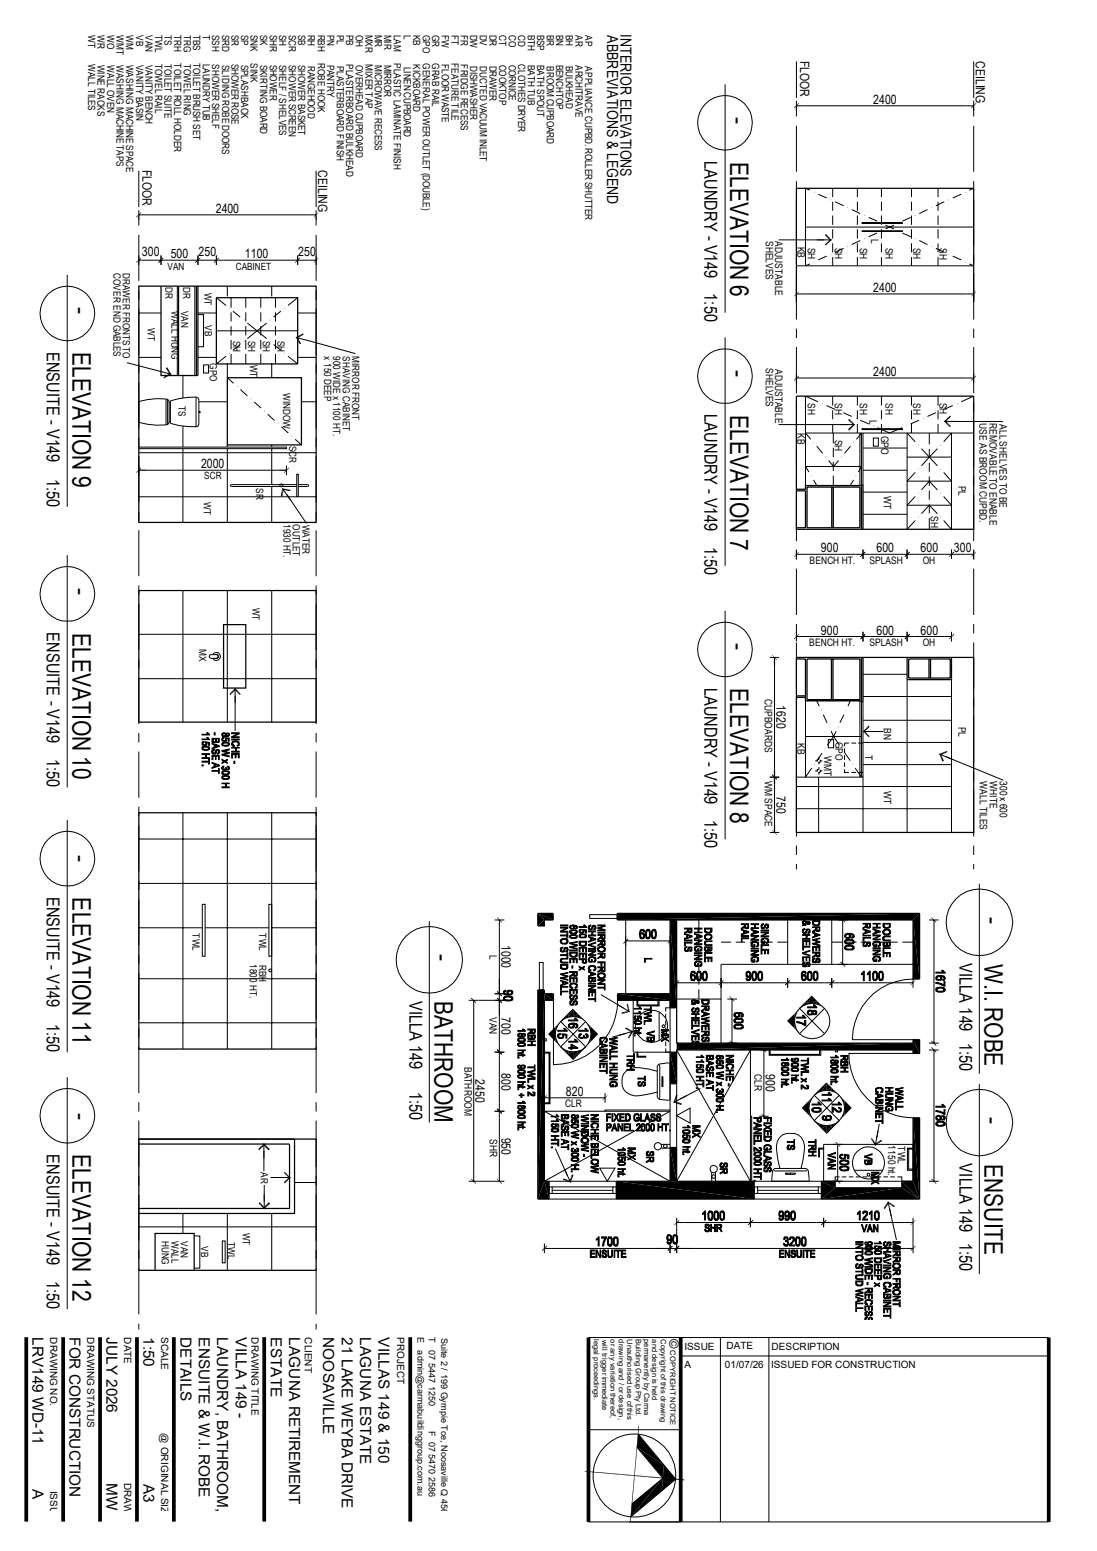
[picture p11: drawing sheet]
<svg xmlns="http://www.w3.org/2000/svg" width="297mm" height="420mm" viewBox="0 0 297 420" stroke-linecap="round" stroke-linejoin="round" font-family="sans-serif">
<defs><g id="words">
<g font-size="6.9">
<text x="197.7" y="31.6" transform="rotate(90 197.7 31.6)">-</text>
<text x="197.7" y="43.8" transform="rotate(90 197.7 43.8)">ELEVATION 6</text>
<text x="19.6" y="83.3" transform="rotate(90 19.6 83.3)">-</text>
<text x="19.6" y="95.4" transform="rotate(90 19.6 95.4)">ELEVATION 9</text>
<text x="197.7" y="100.3" transform="rotate(90 197.7 100.3)">-</text>
<text x="197.7" y="112.4" transform="rotate(90 197.7 112.4)">ELEVATION 7</text>
<text x="19.6" y="159.3" transform="rotate(90 19.6 159.3)">-</text>
<text x="19.6" y="171.4" transform="rotate(90 19.6 171.4)">ELEVATION 10</text>
<text x="197.7" y="174.3" transform="rotate(90 197.7 174.3)">-</text>
<text x="197.7" y="186.5" transform="rotate(90 197.7 186.5)">ELEVATION 8</text>
<text x="19.6" y="231.7" transform="rotate(90 19.6 231.7)">-</text>
<text x="19.6" y="243.1" transform="rotate(90 19.6 243.1)">ELEVATION 11</text>
<text x="266.5" y="248.3" transform="rotate(90 266.5 248.3)">-</text>
<text x="117.6" y="258.4" transform="rotate(90 117.6 258.4)">-</text>
<text x="266.6" y="261.1" transform="rotate(90 266.6 261.1)">W.I. ROBE</text>
<text x="117.7" y="271.2" transform="rotate(90 117.7 271.2)">BATHROOM</text>
<text x="19.6" y="301.4" transform="rotate(90 19.6 301.4)">-</text>
<text x="266.5" y="302.5" transform="rotate(90 266.5 302.5)">-</text>
<text x="19.6" y="312.7" transform="rotate(90 19.6 312.7)">ELEVATION 12</text>
<text x="266.6" y="315.3" transform="rotate(90 266.6 315.3)">ENSUITE</text>
</g>
<g font-size="4.8">
<text x="190.8" y="43.6" transform="rotate(90 190.8 43.6)">LAUNDRY - V149</text>
<text x="190.8" y="79.5" transform="rotate(90 190.8 79.5)">1:50</text>
<text x="12.7" y="95.3" transform="rotate(90 12.7 95.3)">ENSUITE - V149</text>
<text x="190.8" y="112.2" transform="rotate(90 190.8 112.2)">LAUNDRY - V149</text>
<text x="12.7" y="129.7" transform="rotate(90 12.7 129.7)">1:50</text>
<text x="190.8" y="148.1" transform="rotate(90 190.8 148.1)">1:50</text>
<text x="12.7" y="171.2" transform="rotate(90 12.7 171.2)">ENSUITE - V149</text>
<text x="190.8" y="186.3" transform="rotate(90 190.8 186.3)">LAUNDRY - V149</text>
<text x="12.7" y="205.6" transform="rotate(90 12.7 205.6)">1:50</text>
<text x="190.8" y="222.1" transform="rotate(90 190.8 222.1)">1:50</text>
<text x="12.7" y="243" transform="rotate(90 12.7 243)">ENSUITE - V149</text>
<text x="259.8" y="260.9" transform="rotate(90 259.8 260.9)">VILLA 149</text>
<text x="110.9" y="271.1" transform="rotate(90 110.9 271.1)">VILLA 149</text>
<text x="12.7" y="277.3" transform="rotate(90 12.7 277.3)">1:50</text>
<text x="259.8" y="282.5" transform="rotate(90 259.8 282.5)">1:50</text>
<text x="110.9" y="295.7" transform="rotate(90 110.9 295.7)">1:50</text>
<text x="12.7" y="312.6" transform="rotate(90 12.7 312.6)">ENSUITE - V149</text>
<text x="259.8" y="315.2" transform="rotate(90 259.8 315.2)">VILLA 149</text>
<text x="259.8" y="336.8" transform="rotate(90 259.8 336.8)">1:50</text>
<text x="12.7" y="347" transform="rotate(90 12.7 347)">1:50</text>
</g>
<g font-size="4.1">
<text x="164.4" y="9.5" transform="rotate(90 164.4 9.5)">ABBREVIATIONS &amp; LEGEND</text>
<text x="168" y="9.2" transform="rotate(90 168 9.2)">INTERIOR ELEVATIONS</text>
<text x="8.8" y="362.2" transform="rotate(90 8.8 362.2)">LRV149 WD-11</text>
<text x="18.8" y="362.2" transform="rotate(90 18.8 362.2)">FOR CONSTRUCTION</text>
<text x="28.9" y="362.2" transform="rotate(90 28.9 362.2)">JULY 2026</text>
<text x="38.9" y="362.2" transform="rotate(90 38.9 362.2)">1:50</text>
<text x="48.9" y="362.2" transform="rotate(90 48.9 362.2)">DETAILS</text>
<text x="53.8" y="362.2" transform="rotate(90 53.8 362.2)">ENSUITE &amp; W.I. ROBE</text>
<text x="58.8" y="362.2" transform="rotate(90 58.8 362.2)">LAUNDRY, BATHROOM,</text>
<text x="63.8" y="362.2" transform="rotate(90 63.8 362.2)">VILLA 149 -</text>
<text x="73.3" y="362.2" transform="rotate(90 73.3 362.2)">ESTATE</text>
<text x="78.3" y="362.2" transform="rotate(90 78.3 362.2)">LAGUNA RETIREMENT</text>
<text x="87.5" y="362.2" transform="rotate(90 87.5 362.2)">NOOSAVILLE</text>
<text x="92.5" y="362.2" transform="rotate(90 92.5 362.2)">21 LAKE WEYBA DRIVE</text>
<text x="97.5" y="362.2" transform="rotate(90 97.5 362.2)">LAGUNA ESTATE</text>
<text x="102.5" y="362.2" transform="rotate(90 102.5 362.2)">VILLAS 149 &amp; 150</text>
<text x="28.9" y="401.8" transform="rotate(90 28.9 401.8)">MW</text>
<text x="8.8" y="403.3" transform="rotate(90 8.8 403.3)">A</text>
<text x="38.9" y="402.1" transform="rotate(90 38.9 402.1)">A3</text>
</g>
<g font-size="3.5">
<text x="216.7" y="16.5" transform="rotate(90 216.7 16.5)">FLOOR</text>
<text x="264.2" y="16.6" transform="rotate(90 264.2 16.6)">CEILING</text>
<text x="236.5" y="28.1">2400</text>
<text x="38.6" y="46" transform="rotate(90 38.6 46)">FLOOR</text>
<text x="86.2" y="46.1" transform="rotate(90 86.2 46.1)">CEILING</text>
<text x="58.4" y="57.7">2400</text>
<text x="38.4" y="69.2">300</text>
<text x="46.2" y="69.9">500</text>
<text x="53.8" y="69.3">250</text>
<text x="66.3" y="69.9">1100</text>
<text x="80.8" y="69.3">250</text>
<text x="236.5" y="79.1">2400</text>
<text x="236.5" y="101.9">2400</text>
<text x="54.4" y="126.9">2000</text>
<text x="222.2" y="149.6">900</text>
<text x="237.3" y="149.6">600</text>
<text x="249.3" y="149.6">600</text>
<text x="258.3" y="149.6">300</text>
<text x="222.2" y="171.9">900</text>
<text x="237.3" y="171.9">600</text>
<text x="249.3" y="171.9">600</text>
<text x="210.2" y="191.1" transform="rotate(90 210.2 191.1)">1620</text>
<text x="210.2" y="215.6" transform="rotate(90 210.2 215.6)">750</text>
<text x="135.8" y="255.9" transform="rotate(90 135.8 255.9)">1000</text>
<text x="135.8" y="275.6" transform="rotate(90 135.8 275.6)">700</text>
<text x="128.8" y="292.3" transform="rotate(90 128.8 292.3)">2450</text>
<text x="135.8" y="290.6" transform="rotate(90 135.8 290.6)">800</text>
<text x="207.3" y="291" transform="rotate(90 207.3 291)">900</text>
<text x="153.2" y="296.9">820</text>
<text x="135.8" y="308.1" transform="rotate(90 135.8 308.1)">950</text>
<text x="181.3" y="362.8" transform="rotate(90 181.3 362.8)">©</text>
</g>
<g font-size="2.8">
<text x="207.3" y="65.3" transform="rotate(90 207.3 65.3)">SHELVES</text>
<text x="209.9" y="65.4" transform="rotate(90 209.9 65.4)">ADJUSTABLE</text>
<text x="235.9" y="64.8" transform="rotate(90 235.9 64.8)">L</text>
<text x="215.9" y="66.8" transform="rotate(90 215.9 66.8)">KB</text>
<text x="218.8" y="67.1" transform="rotate(90 218.8 67.1)">SH</text>
<text x="226.1" y="67.1" transform="rotate(90 226.1 67.1)">SH</text>
<text x="232.8" y="67.1" transform="rotate(90 232.8 67.1)">SH</text>
<text x="239.8" y="67.1" transform="rotate(90 239.8 67.1)">SH</text>
<text x="247.2" y="67.1" transform="rotate(90 247.2 67.1)">SH</text>
<text x="254.4" y="67.2" transform="rotate(90 254.4 67.2)">SH</text>
<text x="207.3" y="99.8" transform="rotate(90 207.3 99.8)">SHELVES</text>
<text x="209.9" y="99.9" transform="rotate(90 209.9 99.9)">ADJUSTABLE</text>
<text x="218.8" y="109.2" transform="rotate(90 218.8 109.2)">SH</text>
<text x="226.1" y="109.2" transform="rotate(90 226.1 109.2)">SH</text>
<text x="232.8" y="109.2" transform="rotate(90 232.8 109.2)">SH</text>
<text x="235.5" y="113.7" transform="rotate(90 235.5 113.7)">L</text>
<text x="239.8" y="109.2" transform="rotate(90 239.8 109.2)">SH</text>
<text x="247.2" y="109.2" transform="rotate(90 247.2 109.2)">SH</text>
<text x="254.4" y="109.1" transform="rotate(90 254.4 109.1)">SH</text>
<text x="215.9" y="117.4" transform="rotate(90 215.9 117.4)">KB</text>
<text x="226.1" y="119.1" transform="rotate(90 226.1 119.1)">SH</text>
<text x="238.6" y="118" transform="rotate(90 238.6 118)">GPO</text>
<text x="265.3" y="114.6" transform="rotate(90 265.3 114.6)">USE AS BROOM CUPBD.</text>
<text x="268" y="114.6" transform="rotate(90 268 114.6)">REMOVABLE TO ENABLE</text>
<text x="270.7" y="114.9" transform="rotate(90 270.7 114.9)">ALL SHELVES TO BE</text>
<text x="259.5" y="131.6" transform="rotate(90 259.5 131.6)">PL</text>
<text x="239.4" y="134.2" transform="rotate(90 239.4 134.2)">WT</text>
<text x="252.1" y="139.8" transform="rotate(90 252.1 139.8)">SH</text>
<text x="219.2" y="152.9">BENCH HT.</text>
<text x="235.5" y="152.9">SPLASH</text>
<text x="249.9" y="152.9">OH</text>
<text x="219.1" y="175">BENCH HT.</text>
<text x="235.5" y="175">SPLASH</text>
<text x="249.9" y="175">OH</text>
<text x="207.1" y="189.3" transform="rotate(90 207.1 189.3)">CUPBOARDS</text>
<text x="239.4" y="197.2" transform="rotate(90 239.4 197.2)">BN</text>
<text x="259.5" y="196.8" transform="rotate(90 259.5 196.8)">PL</text>
<text x="215.9" y="201.4" transform="rotate(90 215.9 201.4)">KB</text>
<text x="226.2" y="201" transform="rotate(90 226.2 201)">GPO</text>
<text x="223.2" y="204.9" transform="rotate(90 223.2 204.9)">WMT</text>
<text x="234.3" y="204.4" transform="rotate(90 234.3 204.4)">T</text>
<text x="207.1" y="211.5" transform="rotate(90 207.1 211.5)">WM SPACE</text>
<text x="239.4" y="214.3" transform="rotate(90 239.4 214.3)">WT</text>
<text x="265.3" y="211.6" transform="rotate(90 265.3 211.6)">WALL TILES</text>
<text x="268.1" y="211.6" transform="rotate(90 268.1 211.6)">WHITE</text>
<text x="270.8" y="211.5" transform="rotate(90 270.8 211.5)">300 x 600</text>
<text x="132.6" y="258.7" transform="rotate(90 132.6 258.7)">L</text>
<text x="132.6" y="275.5" transform="rotate(90 132.6 275.5)">VAN</text>
<text x="125.7" y="289" transform="rotate(90 125.7 289)">BATHROOM</text>
<text x="204.3" y="290.9" transform="rotate(90 204.3 290.9)">CLR</text>
<text x="153" y="299.9">CLR</text>
<text x="132.7" y="308.5" transform="rotate(90 132.7 308.5)">SHR</text>
<text x="240.5" y="310.3" transform="rotate(90 240.5 310.3)">1150 ht.</text>
<text x="243.1" y="310.5" transform="rotate(90 243.1 310.5)">TWL</text>
</g>
<g font-size="2.7">
<text x="23.9" y="9.4" transform="rotate(90 23.9 9.4)">WT</text>
<text x="26.4" y="9.4" transform="rotate(90 26.4 9.4)">WR</text>
<text x="29" y="9.4" transform="rotate(90 29 9.4)">WO</text>
<text x="31.6" y="9.4" transform="rotate(90 31.6 9.4)">WMT</text>
<text x="34.2" y="9.4" transform="rotate(90 34.2 9.4)">WM</text>
<text x="36.8" y="9.5" transform="rotate(90 36.8 9.5)">VB</text>
<text x="39.4" y="9.5" transform="rotate(90 39.4 9.5)">VAN</text>
<text x="42" y="9.4" transform="rotate(90 42 9.4)">TWL</text>
<text x="44.5" y="9.4" transform="rotate(90 44.5 9.4)">TS</text>
<text x="47.2" y="9.4" transform="rotate(90 47.2 9.4)">TRH</text>
<text x="49.8" y="9.4" transform="rotate(90 49.8 9.4)">TRG</text>
<text x="52.3" y="9.4" transform="rotate(90 52.3 9.4)">TBS</text>
<text x="54.9" y="9.4" transform="rotate(90 54.9 9.4)">T</text>
<text x="57.5" y="9.4" transform="rotate(90 57.5 9.4)">SSH</text>
<text x="60.1" y="9.4" transform="rotate(90 60.1 9.4)">SRD</text>
<text x="62.7" y="9.4" transform="rotate(90 62.7 9.4)">SR</text>
<text x="65.3" y="9.4" transform="rotate(90 65.3 9.4)">SP</text>
<text x="67.8" y="9.4" transform="rotate(90 67.8 9.4)">SNK</text>
<text x="70.4" y="9.4" transform="rotate(90 70.4 9.4)">SK</text>
<text x="73.1" y="9.4" transform="rotate(90 73.1 9.4)">SHR</text>
<text x="75.6" y="9.4" transform="rotate(90 75.6 9.4)">SH</text>
<text x="78.2" y="9.4" transform="rotate(90 78.2 9.4)">SCR</text>
<text x="80.8" y="9.4" transform="rotate(90 80.8 9.4)">SB</text>
<text x="83.4" y="9.4" transform="rotate(90 83.4 9.4)">RH</text>
<text x="86" y="9.4" transform="rotate(90 86 9.4)">RBH</text>
<text x="88.6" y="9.4" transform="rotate(90 88.6 9.4)">PN</text>
<text x="91.2" y="9.4" transform="rotate(90 91.2 9.4)">PL</text>
<text x="93.7" y="9.4" transform="rotate(90 93.7 9.4)">PB</text>
<text x="96.4" y="9.4" transform="rotate(90 96.4 9.4)">OH</text>
<text x="99" y="9.4" transform="rotate(90 99 9.4)">MXR</text>
<text x="101.5" y="9.4" transform="rotate(90 101.5 9.4)">MR</text>
<text x="104.1" y="9.4" transform="rotate(90 104.1 9.4)">MIR</text>
<text x="106.7" y="9.4" transform="rotate(90 106.7 9.4)">LAM</text>
<text x="109.3" y="9.4" transform="rotate(90 109.3 9.4)">L</text>
<text x="111.8" y="9.4" transform="rotate(90 111.8 9.4)">KB</text>
<text x="114.5" y="9.4" transform="rotate(90 114.5 9.4)">GPO</text>
<text x="117" y="9.4" transform="rotate(90 117 9.4)">GR</text>
<text x="119.6" y="9.4" transform="rotate(90 119.6 9.4)">FW</text>
<text x="122.3" y="9.4" transform="rotate(90 122.3 9.4)">FT</text>
<text x="124.8" y="9.4" transform="rotate(90 124.8 9.4)">FR</text>
<text x="127.3" y="9.4" transform="rotate(90 127.3 9.4)">DW</text>
<text x="130" y="9.4" transform="rotate(90 130 9.4)">DV</text>
<text x="132.6" y="9.4" transform="rotate(90 132.6 9.4)">DR</text>
<text x="135.1" y="9.4" transform="rotate(90 135.1 9.4)">CT</text>
<text x="137.8" y="9.4" transform="rotate(90 137.8 9.4)">CO</text>
<text x="140.3" y="9.4" transform="rotate(90 140.3 9.4)">CD</text>
<text x="142.9" y="9.4" transform="rotate(90 142.9 9.4)">BTH</text>
<text x="145.5" y="9.4" transform="rotate(90 145.5 9.4)">BSP</text>
<text x="148.1" y="9.4" transform="rotate(90 148.1 9.4)">BR</text>
<text x="150.6" y="9.4" transform="rotate(90 150.6 9.4)">BN</text>
<text x="153.2" y="9.4" transform="rotate(90 153.2 9.4)">BH</text>
<text x="155.8" y="9.5" transform="rotate(90 155.8 9.5)">AR</text>
<text x="158.4" y="9.5" transform="rotate(90 158.4 9.5)">AP</text>
<text x="23.9" y="17.4" transform="rotate(90 23.9 17.4)">WALL TILES</text>
<text x="26.4" y="17.6" transform="rotate(90 26.4 17.6)">WINE RACKS</text>
<text x="29" y="17.7" transform="rotate(90 29 17.7)">WALL OVEN</text>
<text x="31.6" y="17.6" transform="rotate(90 31.6 17.6)">WASHING MACHINE TAPS</text>
<text x="34.2" y="17.5" transform="rotate(90 34.2 17.5)">WASHING MACHINE SPACE</text>
<text x="36.8" y="17.6" transform="rotate(90 36.8 17.6)">VANITY BASIN</text>
<text x="39.4" y="17.6" transform="rotate(90 39.4 17.6)">VANITY BENCH</text>
<text x="42" y="17.3" transform="rotate(90 42 17.3)">TOWEL RAIL</text>
<text x="44.5" y="17.3" transform="rotate(90 44.5 17.3)">TOILET SUITE</text>
<text x="47.2" y="17.1" transform="rotate(90 47.2 17.1)">TOILET ROLL HOLDER</text>
<text x="49.8" y="17.3" transform="rotate(90 49.8 17.3)">TOWEL RING</text>
<text x="52.3" y="17" transform="rotate(90 52.3 17)">TOILET BRUSH SET</text>
<text x="54.9" y="17.2" transform="rotate(90 54.9 17.2)">LAUNDRY TUB</text>
<text x="57.5" y="17.5" transform="rotate(90 57.5 17.5)">SHOWER SHELF</text>
<text x="60.1" y="17.6" transform="rotate(90 60.1 17.6)">SLIDING ROBE DOORS</text>
<text x="62.7" y="17.3" transform="rotate(90 62.7 17.3)">SHOWER ROSE</text>
<text x="65.3" y="17.5" transform="rotate(90 65.3 17.5)">SPLASHBACK</text>
<text x="67.8" y="17.1" transform="rotate(90 67.8 17.1)">SINK</text>
<text x="70.4" y="17.5" transform="rotate(90 70.4 17.5)">SKIRTING BOARD</text>
<text x="73.1" y="17.5" transform="rotate(90 73.1 17.5)">SHOWER</text>
<text x="75.6" y="17.6" transform="rotate(90 75.6 17.6)">SHELF / SHELVES</text>
<text x="78.2" y="17.6" transform="rotate(90 78.2 17.6)">SHOWER SCREEN</text>
<text x="80.8" y="17.5" transform="rotate(90 80.8 17.5)">SHOWER BASKET</text>
<text x="83.4" y="18" transform="rotate(90 83.4 18)">RANGEHOOD</text>
<text x="86" y="17.1" transform="rotate(90 86 17.1)">ROBE HOOK</text>
<text x="88.6" y="17.5" transform="rotate(90 88.6 17.5)">PANTRY</text>
<text x="91.2" y="17.8" transform="rotate(90 91.2 17.8)">PLASTERBOARD FINISH</text>
<text x="93.7" y="17.4" transform="rotate(90 93.7 17.4)">PLASTERBOARD BULKHEAD</text>
<text x="96.4" y="17.5" transform="rotate(90 96.4 17.5)">OVERHEAD CUPBOARD</text>
<text x="99" y="17.4" transform="rotate(90 99 17.4)">MIXER TAP</text>
<text x="101.5" y="17.6" transform="rotate(90 101.5 17.6)">MICROWAVE RECESS</text>
<text x="104.1" y="17.5" transform="rotate(90 104.1 17.5)">MIRROR</text>
<text x="106.7" y="17.1" transform="rotate(90 106.7 17.1)">PLASTIC LAMINATE FINISH</text>
<text x="111.8" y="17.4" transform="rotate(90 111.8 17.4)">KICKBOARD</text>
<text x="114.5" y="17.1" transform="rotate(90 114.5 17.1)">GENERAL POWER OUTLET (DOUBLE)</text>
<text x="117" y="17.1" transform="rotate(90 117 17.1)">GRAB RAIL</text>
<text x="119.6" y="17.3" transform="rotate(90 119.6 17.3)">FLOOR WASTE</text>
<text x="122.3" y="17.1" transform="rotate(90 122.3 17.1)">FEATURE TILE</text>
<text x="124.8" y="17.4" transform="rotate(90 124.8 17.4)">FRIDGE RECESS</text>
<text x="127.3" y="17.8" transform="rotate(90 127.3 17.8)">DISHWASHER</text>
<text x="130" y="17.9" transform="rotate(90 130 17.9)">DUCTED VACUUM INLET</text>
<text x="132.6" y="17.8" transform="rotate(90 132.6 17.8)">DRAWER</text>
<text x="135.1" y="17.5" transform="rotate(90 135.1 17.5)">COOKTOP</text>
<text x="137.8" y="17.5" transform="rotate(90 137.8 17.5)">CORNICE</text>
<text x="140.3" y="17.4" transform="rotate(90 140.3 17.4)">CLOTHES DRYER</text>
<text x="142.9" y="17.7" transform="rotate(90 142.9 17.7)">BATH TUB</text>
<text x="145.5" y="17.7" transform="rotate(90 145.5 17.7)">BATH SPOUT</text>
<text x="148.1" y="17.9" transform="rotate(90 148.1 17.9)">BROOM CUPBOARD</text>
<text x="150.6" y="17.5" transform="rotate(90 150.6 17.5)">BENCHTOP</text>
<text x="153.2" y="17.8" transform="rotate(90 153.2 17.8)">BULKHEAD</text>
<text x="155.8" y="17.6" transform="rotate(90 155.8 17.6)">ARCHITRAVE</text>
<text x="158.4" y="18" transform="rotate(90 158.4 18)">APPLIANCE CUPBD. ROLLER SHUTTER</text>
<text x="109.3" y="18.1" transform="rotate(90 109.3 18.1)">LINEN CUPBOARD</text>
<text x="30.7" y="74" transform="rotate(90 30.7 74)">COVER END GABLES</text>
<text x="33.3" y="73.9" transform="rotate(90 33.3 73.9)">DRAWER FRONTS TO</text>
<text x="44.8" y="77.9" transform="rotate(90 44.8 77.9)">DR</text>
<text x="45.4" y="73.1">VAN</text>
<text x="49.6" y="77.9" transform="rotate(90 49.6 77.9)">DR</text>
<text x="63.8" y="73.2">CABINET</text>
<text x="55.4" y="79.3" transform="rotate(90 55.4 79.3)">WT</text>
<text x="40" y="88.9" transform="rotate(90 40 88.9)">WT</text>
<text x="46.5" y="84.2" transform="rotate(90 46.5 84.2)">WALL HUNG</text>
<text x="49" y="84.2" transform="rotate(90 49 84.2)">VAN</text>
<text x="55.5" y="88" transform="rotate(90 55.5 88)">VB</text>
<text x="63.2" y="92.2" transform="rotate(90 63.2 92.2)">SH</text>
<text x="67.2" y="92.2" transform="rotate(90 67.2 92.2)">SH</text>
<text x="71.2" y="92.2" transform="rotate(90 71.2 92.2)">SH</text>
<text x="75.2" y="92.2" transform="rotate(90 75.2 92.2)">SH</text>
<text x="56.8" y="98.4" transform="rotate(90 56.8 98.4)">GPO</text>
<text x="67.7" y="98.8" transform="rotate(90 67.7 98.8)">WT</text>
<text x="87.8" y="96.6" transform="rotate(90 87.8 96.6)">x 150 DEEP</text>
<text x="90.3" y="96.5" transform="rotate(90 90.3 96.5)">900 WIDE x 1100 HT.</text>
<text x="92.8" y="96.5" transform="rotate(90 92.8 96.5)">SHAVING CABINET</text>
<text x="95.3" y="96.4" transform="rotate(90 95.3 96.4)">MIRROR FRONT</text>
<text x="76.7" y="106.5" transform="rotate(90 76.7 106.5)">WINDOW</text>
<text x="48.3" y="110.1" transform="rotate(90 48.3 110.1)">TS</text>
<text x="78.3" y="120.8" transform="rotate(90 78.3 120.8)">SCR</text>
<text x="55.3" y="129.8">SCR</text>
<text x="55.2" y="136.1" transform="rotate(90 55.2 136.1)">WT</text>
<text x="69.3" y="132.2" transform="rotate(90 69.3 132.2)">SR</text>
<text x="76.8" y="141.9" transform="rotate(90 76.8 141.9)">1930 HT.</text>
<text x="79.3" y="142" transform="rotate(90 79.3 142)">OUTLET</text>
<text x="81.9" y="142.1" transform="rotate(90 81.9 142.1)">WATER</text>
<text x="68.4" y="164.6" transform="rotate(90 68.4 164.6)">WT</text>
<text x="53.9" y="175.8" transform="rotate(90 53.9 175.8)">MX</text>
<text x="52.2" y="252.9" transform="rotate(90 52.2 252.9)">TWL</text>
<text x="70.2" y="252.9" transform="rotate(90 70.2 252.9)">TWL</text>
<text x="67.6" y="261.2" transform="rotate(90 67.6 261.2)">1800 HT.</text>
<text x="70.2" y="261.3" transform="rotate(90 70.2 261.3)">RBH</text>
<text x="70.6" y="317.5" transform="rotate(90 70.6 317.5)">AR</text>
<text x="65.8" y="334" transform="rotate(90 65.8 334)">WT</text>
<text x="43.9" y="336.1" transform="rotate(90 43.9 336.1)">HUNG</text>
<text x="46.4" y="336.2" transform="rotate(90 46.4 336.2)">WALL</text>
<text x="48.9" y="336.3" transform="rotate(90 48.9 336.3)">VAN</text>
<text x="54.4" y="337.5" transform="rotate(90 54.4 337.5)">VB</text>
<text x="61.7" y="336.4" transform="rotate(90 61.7 336.4)">TWL</text>
<text x="13.5" y="362.2" transform="rotate(90 13.5 362.2)">DRAWING NO.</text>
<text x="23.6" y="362.2" transform="rotate(90 23.6 362.2)">DRAWING STATUS</text>
<text x="33.6" y="362.2" transform="rotate(90 33.6 362.2)">DATE</text>
<text x="43.6" y="362.2" transform="rotate(90 43.6 362.2)">SCALE</text>
<text x="68.1" y="362.2" transform="rotate(90 68.1 362.2)">DRAWING TITLE</text>
<text x="82.5" y="362.2" transform="rotate(90 82.5 362.2)">CLIENT</text>
<text x="107.5" y="362.2" transform="rotate(90 107.5 362.2)">PROJECT</text>
<text x="185.3" y="365.6">ISSUE</text>
<text x="196.7" y="365.5">DATE</text>
<text x="208.9" y="365.6">DESCRIPTION</text>
<text x="185.3" y="370.5">A</text>
<text x="196.3" y="370.6">01/07/26</text>
<text x="208.8" y="370.6">ISSUED FOR CONSTRUCTION</text>
<text x="43.6" y="388.3" transform="rotate(90 43.6 388.3)">@ ORIGINAL SIZE</text>
<text x="33.6" y="401.7" transform="rotate(90 33.6 401.7)">DRAWN</text>
<text x="13.5" y="403.8" transform="rotate(90 13.5 403.8)">ISSUE</text>
</g>
<g font-size="2.5">
<text x="113" y="362.1" transform="rotate(90 113 362.1)">E</text>
<text x="113" y="365.8" transform="rotate(90 113 365.8)">admin@carmabuildinggroup.com.au</text>
<text x="116.1" y="362.2" transform="rotate(90 116.1 362.2)">T</text>
<text x="116.1" y="365.8" transform="rotate(90 116.1 365.8)">07 5447 1250</text>
<text x="119.5" y="362.3" transform="rotate(90 119.5 362.3)">Suite 2 / 199 Gympie Tce, Noosaville Q 4566</text>
<text x="116.1" y="387.7" transform="rotate(90 116.1 387.7)">F 07 5470 2586</text>
</g>
<g font-size="2">
<text x="160.8" y="362.8" transform="rotate(90 160.8 362.8)">legal proceedings.</text>
<text x="163.1" y="362.9" transform="rotate(90 163.1 362.9)">will trigger immediate</text>
<text x="165.3" y="362.8" transform="rotate(90 165.3 362.8)">or any variation thereof,</text>
<text x="167.6" y="362.8" transform="rotate(90 167.6 362.8)">drawing and / or design,</text>
<text x="169.8" y="362.8" transform="rotate(90 169.8 362.8)">Unauthorised use of this</text>
<text x="172.1" y="362.8" transform="rotate(90 172.1 362.8)">Building Group Pty Ltd.</text>
<text x="174.4" y="362.8" transform="rotate(90 174.4 362.8)">permanently by Carma</text>
<text x="176.6" y="362.8" transform="rotate(90 176.6 362.8)">and design is held</text>
<text x="178.9" y="362.8" transform="rotate(90 178.9 362.8)">Copyright of this drawing</text>
<text x="181.4" y="365.8" transform="rotate(90 181.4 365.8)">COPYRIGHT NOTICE</text>
</g>
</g></defs>
<g fill="none" stroke="#000" stroke-width=".34">
<path d="M37.6 77.5h48v64h-48zM43.6 77.5v24.2h10v-24.2M48.3 77.5v24.2M53.2 77.5v24.2M58.6 80.6h22v18h-22zM215.6 81.8v-30.8h48.1v30.8M61.6 102.3h20v18.2h-20zM215.6 107.3h48.1v36.1h-48.1zM37.6 127.4h1.9M75.6 127.4h2M76.6 132.3v2.2M215.6 133h2.5v10h-2.5"/>
<path d="M218.5 132h14.3v11h-14.3zM225.2 132v11M225.6 132v11M233.3 131.5h-15.2v1h-2.5M37.6 160h48v35.6h-48zM233.3 143.4v-12h.4v12M60.5 169.2h6v17.2h-6zM209.7 178.1v2M215.6 178.1h48.1v47.4h-48.1zM215.6 178.5h2.5v10h-2.5M218.5 178.5h14.3v11h-14.3zM225.1 178.5v11"/>
<path d="M225.6 178.5v11M233.3 178.1v12h.4v-12M245.6 178.1v6h12v-6M246 178.5h11.3v5.2h-11.3zM251.5 178.5v5.2M252 178.5v5.2M215.6 188.9h2.5v1h15.2M209.7 208.5v4M37.6 220.2h48v64h-48zM209.7 223.5v2M145.6 247.4h4.2v1.8h-2.4v1.6h-1.8zM145.6 268.2h1.8v1h2.5v1.8h-2.5v49h1.3v4.8h-3.1z"/>
<path d="M183.2 273h-1.8v-2h-14.2v-1.8h14.2v-20h-14.3v-1.8h81.9v17.8h-1.8v-16h-64v33.4h64v-1h1.8v3.8h-1.8v-1h-64v9.2h-1.8v-8.6h1.8M37.6 308.6h48v35.5h-48zM37.6 309.9h40.8v17.5h-40.8M37.6 308.6h42.2v20.1h-42.2M166.9 320h14.5v-9.1h1.8v9.1h21v4.8h-37.3zM222.4 320h3.7v1.8h18.1v-1.8h3v-17.2h1.8v22h-26.6zM42 344.1v-10h10.6v10"/>
</g>
<g fill="none" stroke="#000" stroke-width=".27">
<path d="M215.6 16.6v9.9M263.7 16.6v9.9M196.3 22.8v61.9M215.6 27.3v4.2M215.6 34.1v12.4M215.6 28.7h48.1M263.7 27.3v4.2M263.7 34.1v12.4M37.6 46.3v9.8M37.6 56.9v4.2M37.6 58.2h48M85.6 46.3v9.8"/>
<path d="M85.6 56.9v4.2M215.6 49.1v2.4M215.6 54.1v12.5M219.3 51.5l-1.2-.5v21l1.2-.5M220.5 52.1h.1M221.6 52.6l2.3 1M225 54.1h.1M225.5 51v2.4M225.5 54.7v2.4M225.5 58.4v2.5M226.1 54.7l2.3 1.1M229.5 56.3h.1"/>
<path d="M230.6 56.8l2.3 1.1M232.2 51v2.4M232.2 54.7v2.4M232.2 58.4v2.5M234.1 58.4h.1M235.2 58.9l2.3 1M238.7 51v2.4M238.7 54.7v2.4M238.7 58.4v2.5M246.6 58.9l-2.3 1M246.8 51v2.4M246.8 54.7v2.4"/>
<path d="M246.8 58.4v2.5M247.7 58.4h.1M251.1 56.8l-2.2 1.1M252.3 56.3h.1M254 51v2.4M254 54.7v2.4M254 58.4v2.5M255.7 54.7l-2.3 1.1M256.8 54.1h.1M260.3 52.6l-2.3 1M261.4 52.1h.1M263.7 49.1v2.4"/>
<path d="M263.7 54.1v12.5M263.7 51l-1.2 .5M18.2 74.5v62.8M37.6 63.6v12.5M37.6 78.6v2.6M37.6 70.5h48M43.6 69.2v2.6M48 77.5v24.2M52.7 77.5v24.2M53.6 69.2v2.6M58.6 69.2v2.6M61.6 77.5v2.8"/>
<path d="M73.6 77.5v2.8M80.6 69.2v2.6M85.6 63.6v12.5M85.6 78.6v2.6M210.8 65h14.4M215.6 69v2.6M215.6 74v12.6M215.6 79.6h48.1M218.1 61.5h45.6M220.5 71h.1M223.9 69.4l-2.3 1M225 68.9h.1"/>
<path d="M225.5 62.1v2.5M225.5 65.9v2.5M225.5 69.6v2.4M228.4 67.3l-2.3 1.1M229.5 66.8h.1M232.2 62.1v2.5M232.2 65.9v2.5M232.2 69.6v2.4M232.9 65.2l-2.3 1.1M233.4 62.5h10.9v.2h-10.9zM233.4 60.3h10.9v.2h-10.9zM234.1 64.6h.1"/>
<path d="M237.5 63.1l-2.3 1M238.6 62.6h.1M238.6 60.5h.1M238.7 62.1v2.5M238.7 65.9v2.5M238.7 69.6v2.4M239.8 62l1.1-.5 1.2 .5M239.8 61l1.1 .5 1.2-.5M243.2 62.6h.1M243.2 60.5h.1M244.3 63.1l2.3 1M246.8 62.1v2.5"/>
<path d="M246.8 65.9v2.5M246.8 69.6v2.4M247.7 64.6h.1M248.9 65.2l2.2 1.1M252.3 66.8h.1M253.4 67.3l2.3 1.1M254 62.1v2.5M254 65.9v2.5M254 69.6v2.4M256.8 68.9h.1M258 69.4l2.3 1M261.4 71h.1"/>
<path d="M262.5 71.5l1.2 .5h-48.1M263.7 69v2.6M263.7 74v12.6M34.4 98.3l12 3.1M37.6 83.6v12.5M37.6 98.6v2.5M37.6 96.8h6M37.6 84.8h6M53.6 85.2h1.5v8.7h-1.5M53.6 96.8h5M53.6 84.8h5M55.1 98.8h1.4v2.2h-1.4z"/>
<path d="M58.6 89.6h22M58.6 80.6l2.6 2.2M61.2 96.5l-2.6 2.1M61.6 98.3v4l1.6 1.5M62.1 95.7h.1M62.1 83.5h.1M62.6 80.6v2.8M62.6 84.6v2.5M62.6 88.3v2.6M62.6 92.1v2.5M62.6 95.9v2.7M63.1 84.3l1.9 1.6"/>
<path d="M65 93.3l-1.9 1.6M66 92.5h.1M66 86.7h.1M66.5 80.6v2.8M66.5 84.6v2.5M66.5 88.3v2.6M66.5 92.1v2.5M66.5 95.9v2.7M67 91.7l2.6-2.1 2.6 2.1M67 87.5l2.6 2.1 2.6-2.1M70.6 80.6v2.8M70.6 84.6v2.5"/>
<path d="M70.6 88.3v2.6M70.6 92.1v2.5M70.6 95.9v2.7M73.2 92.5h.1M73.2 86.7h.1M73.6 98.3v4M74.1 93.3l1.9 1.6M74.6 80.6v2.8M74.6 84.6v2.5M74.6 88.3v2.6M74.6 92.1v2.5M74.6 95.9v2.7"/>
<path d="M76 84.3l-1.9 1.6M77 95.7h.1M77 83.5h.1M78 96.5l2.6 2.1M80.1 91.4l16.2 4.4M80.6 80.6l-2.6 2.2M80.6 96.8h5M80.6 84.8h5M85.6 83.6v12.5M85.6 98.6v2.5M196.3 91.4v61.9M215.6 89v2.6"/>
<path d="M215.6 94v12.6M263.7 89v2.6M263.7 94v12.6M37.6 118.6v2.5h40v.4h-40M37.6 114.4l4.8 .8 2.5-.1M37.6 108.8a18.1 18.1 0 0 1 7.7-.6l.3 .2 .2 .5M37.6 103.6v12.5M45 108.1l-.1 7M45.4 108.2v6.8M45.8 108.9h.3M45.8 108.9v5.4M46.1 114.3h-.3l-.2 .5-.7 .3"/>
<path d="M46.1 108.6a16.4 16.4 0 0 1 7.4-.9l.3 .7v6.4l-.3 .7a20.4 20.4 0 0 1-7.4-.8zM49.5 101.7v6.1M49.5 115.4v5.7M53.1 107.6v8M53.8 111.5h.4v.3h-.4M53.8 108.8h7.8M64.2 104.7h.1M65.1 105.5l1.9 1.7M67.9 108.1h.1M68.8 108.9l1.9 1.6M71.5 111.4h.1M72.5 112.2l1.8 1.7"/>
<path d="M75.3 114.8h.1M76.2 115.6l1.9 1.7M79 118.2h.1M79.9 119l1.7 1.5M81.6 108.8h4M85.6 103.6v12.5M85.6 118.6v2.5M210.8 115h20.7M215.6 109.1v2.4M215.6 114.1v12.4M215.6 102.4h48.1M220.3 119.9h.1"/>
<path d="M221.5 108.8l-3.4-1.5v24.2M222.7 109.3h.1M223.8 109.9l2.3 1M225.5 107.3v2.6M225.5 111.1v2.5M225.5 114.9v2.4M225.6 117.3v2.8M227.2 111.3h.1M228.3 111.8l2.3 1M231.1 119.9h.1M231.8 113.3h.1M231.9 119l1.4-1.7v14.1"/>
<path d="M232.2 107.3v2.6M232.2 111.1v2.5M232.2 114.9v2.4M232.8 117.3v14.2M232.9 113.8l2.4 1.1M233.4 116.1h10.9v.3h-10.9zM233.7 117.3v14.1M236.4 115.4h.1M236.5 118.7h1.3v2.2h-1.3zM237.6 115.9l3.3 1.4 3.4-1.4M238.7 107.3v2.6M238.7 111.1v2.5"/>
<path d="M238.7 114.9v2.4M245.4 115.4h.1M246.8 107.3v2.6M246.8 111.1v2.5M246.8 114.9v2.4M247.8 119.7l-2.2-2.4v26.1l2.2-2.4M248.8 113.8l-2.3 1.1M250 113.3h.1M251.6 117.3v3.1M253.4 111.8l-2.3 1M254 107.3v2.6M254 111.1v2.5"/>
<path d="M254 114.9v2.4M254.6 111.3h.1M255.5 119.7l2.1-2.4v26.1l-2.1-2.4M255.6 114.2h16M258 109.9l-2.3 1M259.2 109.3h.1M263.7 109.1v2.4M263.7 114.1v12.4M263.7 107.3l-3.4 1.5M263.7 117.3h-45.6l1.4 1.7M37.6 123.6v12.5M37.6 138.6v2.5"/>
<path d="M37.6 122.6h48M37.6 134.6h48M39.5 127.4h36.1M49.5 121.5v20M61.6 120.5v.6M61.6 121.5v20M73.6 120.5v.6M73.6 121.5v9.8M73.6 131.8v9.7M75.9 131.2h.6l.1 .3-.1 .3h-.6zM76.5 132.3l2.2 3.3M77.6 126.1v2.6"/>
<path d="M77.6 133.9l5.4 7.9M80.3 128.5h.5v6h-.5zM80.3 131.3h-17.6l-.3 .2 .3 .3h17.6M80.8 131.3h2.5l.3 .2-.3 .3h-2.5M85.6 123.6v12.5M85.6 138.6v2.5M215.6 129.1v2.4M215.6 134.1v12.5M219 127.9l-.9-1.5h15.2l-.9 1.5M219.6 128.9h.1M220.3 130l.8 1.5M221.1 120.9l1.7 1.9"/>
<path d="M223.5 123.7h.1M224.4 124.8l1.3 1.6 1.4-1.6M225.6 121.3v2.5M225.6 125.1v2.5M225.6 128.8v2.7M227.8 123.7h.1M230.3 120.9l-1.6 1.9M231.1 130l-.9 1.5M231.7 128.9h.1M233.7 139.3h11.9M233.7 133.3h11.9M233.7 127.4h11.9"/>
<path d="M233.7 121.4h11.9M245.6 123.8h12M247.8 128l-2.2 2.3h12l-2.1-2.3M247.8 134.5l-2.2 2.4h12l-2.1-2.4M248.7 133.6h.1M248.7 127.1h.1M248.7 120.6h.1M249.5 132.7l2.1-2.4 2.2 2.4M249.5 139.1l2.1-2.2 2.2 2.2M249.5 126.2l2.1-2.4 2.2 2.4M249.5 121.5l2.1 2.3 2.2-2.3M251.6 121.6v2.5"/>
<path d="M251.6 125.3v2.5M251.6 129.1v2.5M251.6 132.9v2.4M251.6 136.6v2.5M254.7 133.6h.1M254.7 127.1h.1M254.7 120.6h.1M263.7 129.1v2.4M263.7 134.1v12.5M18.2 150.4v62.9M37.6 143.6v12.5M37.6 158.6v2.5"/>
<path d="M49.5 160v35.6M61.6 160v35.6M73.6 160v35.6M85.6 143.6v12.5M85.6 158.6v2.5M215.6 148.9v2.7M215.6 154.1v12.5M215.6 150.2h48.1M233.7 148.9v2.5M245.6 148.9v2.5M248.7 140.1h.1M251.6 140.3v3.1"/>
<path d="M254.7 140.1h.1M257.6 148.9v2.5M263.7 148.9v2.7M263.7 154.1v12.5M37.6 163.6v12.5M37.6 178.6v2.5M37.6 171.8h48M56.8 177.4l1.8-.1 .3 .1 .2 .4-.5 .6h-1.5l-.5-.6zM57.6 177.3a1.12 1.12 0 0 1 1.7-.3 1.12 1.12 0 0 1 0 1.7 1.12 1.12 0 0 1-1.7-.3M58.3 177.3l.5-.1 .3 .4v.5l-.3 .3h-.5M85.6 163.6v12.5M85.6 178.6v2.5"/>
<path d="M196.3 165.5v61.9M208.4 178.1h2.6M215.6 169v4.8M215.6 174v12.6M215.6 172.4h42M233.7 171.2v2.6M245.6 171.2v2.6M257.6 171.2v2.6M263.7 169v2.6M263.7 174v12.6M37.6 183.6v12.5M37.6 198.6v2.5"/>
<path d="M37.6 183.9h48M63.7 186.4v11.6M85.6 183.6v12.5M85.6 198.6v2.5M209.7 180.1v28.4M215.6 189.1v2.5M215.6 194.1v12.4M218.1 188.5v22l1.7-2.4M218.1 199.5h15.2M221.1 189.9l.7 1.4M222.3 192.4h.1M222.9 193.6l1 2.2"/>
<path d="M224.5 197h.1M225 198.1l.7 1.4 .7-1.4M226.9 197h.1M228.5 193.6l-1.1 2.2M229 192.4h.1M230.2 189.9l-.6 1.4M232.8 189.9v20.6M233.3 190.1v20.4l-1.7-2.4M233.7 190.1v20.4h-18.1M233.7 198.2h5.4M233.7 195.1h23.9M233.7 188.7h23.9"/>
<path d="M233.7 182.7h11.9M245.6 184.1v41.4M257.6 184.1v41.4M263.7 189.1v2.5M263.7 194.1v12.4M37.6 203.6v12.5M37.6 218.6v2.5M85.6 203.6v12.5M85.6 218.6v2.5M208.4 210.5h2.6M209.7 212.5v11M215.6 209.1v2.4"/>
<path d="M215.6 214.1v12.5M215.6 219.1h42M215.6 213.1h42M220.5 207.1h.1M220.7 206.1h.7M220.7 208.8h.7M221.7 210.5v15M221.7 205.6l-.4 .1v.6M221.7 208.3l-.4 .2v.5M221.7 205.1v.7M221.7 206.4v.7M221.7 207.8v.7"/>
<path d="M221.7 209.1v.7M222 206.1h.7M222 208.8h.7M222.1 205.9v.6h-.3M222.1 208.6v.6l-.3 .1M222.6 204l-1.4 2M223.4 202.9h.1M224 201.9l1.7-2.4 1.6 2.4M224.3 200.4h1.4v2.2h-1.4zM228.1 202.9h.1M228.7 208.4v.9h1.2M228.7 202.7v1.3"/>
<path d="M228.7 204.6v1.3M228.7 206.5v1.2M228.8 204l1.4 2M229.9 201.3h-1.2v.8M230.5 201.3h1.3M230.5 209.3h1.3M230.9 207.1h.1M232.4 201.3h1.3M232.4 209.3h1.3M233.7 210.5v15M233.7 207.1h23.9M233.7 201.1h23.9"/>
<path d="M254.3 204.3l17.4 7.1M263.7 209.1v2.4M263.7 214.1v12.5M18.2 222.1v62.9M37.6 223.6v12.5M37.6 238.6v2.5M37.6 239.3h48M37.6 227.3h48M49.5 220.2v64M61.6 220.2v64M73.6 220.2v64M85.6 223.6v12.5"/>
<path d="M85.6 238.6v2.5M208.4 225.5h2.6M215.6 229.1v2.5M215.6 234.1v1.4M263.7 229.1v2.5M263.7 234.1v1.4M265.2 239.4v51.5M37.6 243.6v12.5M37.6 258.6v2.5M37.6 251.3h17.2M54.8 245h.7v14h-.7zM55.5 251.3h17.3"/>
<path d="M72.8 245h.8v14h-.8zM73.6 251.3h12M85.6 243.6v12.5M85.6 258.6v2.5M116.2 249.6v54.5M133.9 249.2h2.7M135.2 249.2v70.8M159.7 247.8h7.4v1h-7.4zM169.4 249.2v20M169.4 254.9h12M181.4 253.6v2.6M189.2 249.2v2.6"/>
<path d="M189.2 253v2.6M189.2 256.8v2.5M195.2 255.2h2.8M199.2 255.2h2.6M203 255.2h2.5M206.8 255.2h2.4M210.5 255.2h2.8M213.3 249.2v12M225.2 249.2v12M225.2 255.2h2.9M226.9 249.2h2.6M228.2 249.2v12"/>
<path d="M229.4 255.2h2.5M233.1 255.2h2.5M236.9 255.2h2.5M240.6 255.2h2.5M244.3 255.2h2.9M251.5 249.2h2.7M252.9 249.2v33.4M37.6 263.6v12.5M37.6 278.6v2.5M37.6 265.1h48M37.6 277.1h48M72.9 262.6h.6v.6h-.6z"/>
<path d="M85.6 263.6v12.5M85.6 278.6v2.5M126.9 271h9.7M128.3 271v49M133.9 269.2h2.7M146 260.7h1.1v7.5h-1.1zM149.9 271v17.4a17.3 17.3 0 0 0 17.3-17.4M150.5 278v4.2M155.2 273.3l-3.4 3.4 6.8 6.9-3.4 3.4-3.4-3.4 6.8-6.9M162.7 269.5l7.8 4.6M169.5 280l-3.7 1M171.4 271h10v14h-10z"/>
<path d="M171.4 279.4l-3.8 1.1M172.5 271h.2v1.2h5.4v-1.2h.4v1.5h-6zM178.5 274.2v7.6M180.3 274.6v1.3M180.3 276.5v1.2M180.3 278.3v1.3M181.4 273h-1.1v1M183.2 270.6h12M183.2 265v2.6M183.2 266.2h64M189.2 260.6v2.4M189.2 264.3v2.4"/>
<path d="M189.2 268v2.6M196.9 270.6h2.7M198.2 270.6v12M213.3 265v2.6M215.2 274.4v4.2M219.9 269.8l-3.4 3.4 6.8 6.8M223.3 273.2l-6.8 6.8M225.2 265v2.6M247.2 265.2a16.4 16.4 0 0 0-16.4 16.4h16.4M247.2 261.2h-52v21.4M247.2 265v2.6M18.2 291.8v62.8"/>
<path d="M37.6 283.6v12.5M37.6 298.6v2.5M85.6 283.6v12.5M85.6 298.6v2.5M133.9 285h2.7M147.4 285h1.5v14h-1.5v-.3h1.3v-13.4h-1.3zM147.4 281.4h.5v.6h-.5zM147.4 296.1v2.6M147.4 297.4h16.4M159.9 280.1v2.2M163.8 296.1v2.6M172.5 285h.2v1.1h2.1v.3h-2.3z"/>
<path d="M178 290.2l-4.7-.9a3.9 3.9 0 0 0-4.8 4.8 3.8 3.8 0 0 0 4.8 2.7l4.7-.9M178.6 288.4v9.2M179.2 293h.3v1.3h-.3v-2.6l.2-.1 .1 1.4M180.3 284v1h1.1M180.3 280.3v1.2M180.3 282.2v1.2M181.4 297.7l-.4 .4-2.5-.3-.5-.6v-8.4l.5-.6 2.5-.3 .4 .4v22.6M183.2 284.4l20 35.6v-35.6l-20 35.6M183.2 293.6v17.3M189.7 294.9l-7.3 3.8M196.9 282.6h2.7M205.6 284.4h2.5"/>
<path d="M206.8 284.4v18M208.3 284.4h.2v1.2h13.4v-1.2h.3v1.5h-13.9zM219.1 298v4.1M223.9 293.3l-3.4 3.4 6.7 6.9-3.3 3.4-3.4-3.4 6.7-6.9M226.2 284.4h.6v.5h-.6zM247.2 285.4h-17.3a17.3 17.3 0 0 0 17.3 17.4M251.5 284.4h2.7M251.5 282.6h2.7M252.9 284.4v35.6M265.2 293.7v51.4M37.6 303.6v12.5M37.6 318.6v2.5"/>
<path d="M71.5 309.8v7.5M73.2 319h5.5M85.6 303.6v12.5M85.6 318.6v2.5M126.9 320h9.7M133.9 301h2.7M147.4 320l34-19h-34l34 19M148.7 320h18.2M150.4 311.1l3.3 7.5M152.8 316.7l1.7 3.6M162.4 316.4h4.1l-2.1 3.6zM179 310h2.4"/>
<path d="M179 311h2.4M179.7 310.2l.5-.2 .3 .2 .2 .3-.2 .4-.3 .1-.5-.1zM181.4 300.7h-17.6v.3M183.2 302.2l3.7-2v4zM192.7 317.5v2.5M192.9 318.4l.3-.2 .4 .2v.7l-.4 .1-.3-.1-.2-.4zM193.7 317.5v2.5M203.2 302.4h.3v17.6M204.2 320h18.2M205.6 302.4h2.5M209.4 320l-.4-.1v-.3l.2-2.6 .6-.5h8.5l.6 .5 .2 2.6-.1 .3-.2 .1M209.5 317.1h9.1"/>
<path d="M211.2 316.5a15.1 15.1 0 0 1-.7-7.3 3.2 3.2 0 0 1 3.5-2.2 3.3 3.3 0 0 1 3.8 3.5l-.4 3.7-.5 2.3M214 317.8v.3h-1.1l-.2-.1 .1-.2h2.5l-.1 .3M214 318.1h1.2M221.7 311h1.3v.3h-1.1v2.1h-.2zM223 310h24.2v10h-24.2zM225.6 320h2.6M225.6 310h2.6M226.8 310v10M227.3 318.8h-1.2v1.2M227.9 318.8h1.3M228.6 300.1v2.2M229.9 318.8h1.2"/>
<path d="M231.3 317h7.7M231.7 318.8h1.2M233.6 318.8h1.3M234.9 318l.2-.2 .4 .2v.5l-.4 .1-.2-.1zM235.5 318.8h1.2M237.3 318.8h1.3M237.7 306.4l-.7 3.9M238.1 304.4l-.7 3.9M239.2 318.8h1.3M241 318.8h1.3M243 318.8h1.2v1.2M245.7 311h1.5v.3h-1.2v5.4h1.2v.3h-1.5z"/>
<path d="M251.5 320h2.7M37.6 323.6v12.5M37.6 338.6v2.5M37.6 332.4h48M49.5 328.7v5.4M52.6 334.8h1.5v8.7h-1.5M60.2 336.2h.8v5.9h-.8zM61.6 328.7v15.4M71.5 321v6.5M73.6 328.7v15.4M79.8 320.3h5.8M85.6 323.6v12.5"/>
<path d="M85.6 338.6v2.5M147.4 338.2h99.8M147.4 336.8v2.7M148.7 321.5h.8v1.8h-.8zM148.7 324.8h18.2M149.5 323.3h16.4M149.5 321.5h16.4M149.5 322.5h16.4M165.9 321.5h1v1.8h-1zM181.4 336.8v2.7M183.2 329.9v9.6M183.2 331.2h64"/>
<path d="M203.2 329.9v2.5M204.2 321.5h.9v1.8h-.9zM204.2 324.8h18.2M205.1 323.3h16.5M205.1 321.5h16.5M205.1 322.5h16.5M221.6 321.5h.8v1.8h-.8zM223 329.9v2.5M240.5 325.5l2.2 10.4M247.2 329.9v9.6M37.6 343.6v12.5M37.6 358.6v1.5"/>
<path d="M85.6 343.6v12.5M85.6 358.6v1.5M159.3 362.3h124.7M184.3 367.3h99.7M195.1 362.3v50M208.2 362.3v50M159.3 387.3h25M172.5 392l7 8.4-8.4 7M172.8 388.5l10.2 12.2-12.2 10.2M159.3 412.3h124.7M179.5 400.6h3.5"/>
<circle cx="196.3" cy="33.3" r="7.4"/>
<circle cx="18.2" cy="84.9" r="7.4"/>
<circle cx="196.3" cy="101.9" r="7.4"/>
<circle cx="18.2" cy="160.9" r="7.4"/>
<circle cx="196.3" cy="175.9" r="7.4"/>
<circle cx="18.2" cy="232.6" r="7.4"/>
<circle cx="265.2" cy="249.9" r="9"/>
<circle cx="116.2" cy="260" r="9"/>
<circle cx="176.4" cy="278" r="4.4"/>
<circle cx="179.7" cy="278" r=".4"/>
<circle cx="219.9" cy="276.6" r="4.8"/>
<circle cx="155.2" cy="280.2" r="4.8"/>
<circle cx="18.2" cy="302.3" r="7.4"/>
<circle cx="178.1" cy="310.5" r="1"/>
<circle cx="193.3" cy="316.7" r="1.02"/>
<circle cx="223.9" cy="300.1" r="4.8"/>
<circle cx="235.2" cy="315" r="4.4"/>
<circle cx="265.2" cy="304.1" r="9"/>
<circle cx="171.8" cy="399.7" r="11.2"/>
</g>
<g fill="#000">
<path d="M216.2 27.9l-1.1 1.4-.1-.1zM216.2 27.9l.1 .2-1.2 1.2zM264.2 27.9l-1.1 1.4-.1-.1zM264.2 27.9l.1 .2-1.2 1.2zM38.1 57.5l-1.1 1.4-.2-.1zM38.1 57.5l.2 .1-1.3 1.3zM86.2 57.5l-1.2 1.4zM36.8 71.1l1.3-1.3-1.1 1.4zM38.1 69.8l.2 .1-1.3 1.3zM42.8 71.1l1.3-1.3-1.1 1.4zM44.1 69.8l.2 .1-1.3 1.3zM52.8 71.1l1.4-1.3-1.2 1.4z"/>
<path d="M54.2 69.8l-1.2 1.4zM57.9 71.1l1.3-1.3zM59.2 69.8l-1.2 1.4zM79.9 71.1l1.3-1.3zM81.2 69.8l-1.2 1.4zM84.9 71.1l1.3-1.3zM86.2 69.8l-1.2 1.4zM216.2 79l-1.1 1.3zM224.6 65l-1 1.5-.2-.2zM224.6 65h.6l-1.6 1.5zM223.4 63.7l1.8 1.3h-.6zM223.6 63.4l1.6 1.6-1.8-1.3z"/>
<path d="M80.1 91.4l1.4 1.7-.3 .2zM80.1 91.4l.6 .2 .8 1.5zM80.1 91.4l1.9-1.1-1.3 1.3zM80.7 91.6l1.3-1.3 .2 .3zM264.2 79l-1.1 1.3zM44.3 102.2l1.5-1-1.4 1.3zM44.4 102.5l1.4-1.3 .6 .2zM44.9 99.7l1.5 1.7-.6-.2zM44.9 99.7l.4-.2 1.1 1.9zM216.2 101.7l-1.1 1.5-.1-.2zM216.2 101.7l.1 .2-1.2 1.3zM229.6 116.3l1.4-1.3-1 1.6z"/>
<path d="M231 115h.5l-1.5 1.6zM229.6 113.7l1.9 1.3h-.5zM229.6 113.7l.4-.2 1.5 1.5zM255.6 114.2l1.9 1.2-.3 .3zM255.6 114.2h.6l1.3 1.2zM257.2 112.6l-1 1.6h-.6zM257.2 112.6l.3 .3-1.3 1.3zM264.2 101.7l-1.1 1.5-.1-.2zM264.2 101.7l.1 .2-1.2 1.3zM38.1 126.7l-1.1 1.4-.2-.1zM38.1 126.7l.2 .1-1.3 1.3zM78.1 126.7l-1.1 1.4-.1-.1z"/>
<path d="M78.1 126.7l.2 .1-1.3 1.3zM76.8 132.7h1.9l-.1 .4zM216.2 149.5l-1.1 1.3zM234.2 149.5l-1.1 1.3-.2-.1zM234.2 149.5l.2 .1-1.3 1.2zM246.2 149.5l-1.1 1.3-.2-.1zM246.2 149.5l.2 .1-1.3 1.2zM258.2 149.5l-1.2 1.3zM258.2 149.5l.2 .1-1.4 1.2zM264.2 149.5l-1.1 1.3zM209 177.5l1.4 1.2zM215 173l1.2-1.3-1.1 1.5z"/>
<path d="M216.2 171.7l.1 .2-1.2 1.3zM232.9 173l1.3-1.3-1.1 1.5zM234.2 171.7l.2 .2-1.3 1.3zM246.2 171.7l-1.1 1.5-.2-.2zM246.2 171.7l.2 .2-1.3 1.3zM258.2 171.7l-1.2 1.5v-.2zM258.2 171.7l.2 .2-1.4 1.3zM63.7 186.4v.6l-1.3 1.3zM63.7 186.4l-1.3 1.9-.3-.3zM63.7 187l1.5 1-.3 .3zM63.7 186.4l1.5 1.6-1.5-1zM233.7 198.2l1.8 1.2-.3 .3z"/>
<path d="M233.7 198.2h.5l1.3 1.2zM235.2 196.6l-1 1.6h-.5zM235.2 196.6l.3 .3-1.3 1.3zM209 209.9l1.4 1.1-.1 .2zM209.1 209.8l1.3 1.2-1.4-1.1zM254.3 204.3l1.3 1.8-.4 .2zM254.3 204.3l.5 .2 .8 1.6zM254.3 204.3l2.1-.9-1.6 1.1zM254.8 204.5l1.6-1.1 .1 .4zM209 224.9l1.4 1.2zM134.5 248.6l1.5 1.2-.2 .1zM134.5 248.6l.2-.1 1.3 1.3z"/>
<path d="M145.6 247.4l4.2 1.8h-2.4zM145.6 247.4l1.8 1.8-1.8 1.6zM145.6 250.8l1.8-1.6v1.6zM145.6 247.4h4.2v1.8zM167.1 247.4h81.9l-81.9 1.8zM170 254.2l-1.1 1.5-.2-.2zM170 254.2l.2 .2-1.3 1.3zM182 254.2l-1.2 1.5v-.2zM182 254.2l.1 .2-1.3 1.3zM181.4 249.2h1.8v23.8zM227.5 248.6l1.4 1.2-.1 .1zM227.5 248.6l.2-.1 1.2 1.3z"/>
<path d="M167.1 249.2l81.9-1.8-1.8 1.8zM247.2 249.2l1.8-1.8v17.8zM252.1 248.6l1.5 1.2-.2 .1zM252.1 248.6l.2-.1 1.3 1.3zM127.5 270.5l1.4 1.1-.1 .1zM127.5 270.5l.2-.2 1.2 1.3zM134.5 268.6l1.5 1.2-.2 .1zM134.5 268.6l.2-.1 1.3 1.3zM134.5 270.5l1.5 1.1-.2 .1zM134.5 270.5l.2-.2 1.3 1.3zM145.6 268.2h1.8l-1.8 56.6zM147.4 269.2l2.5 1.8h-2.5z"/>
<path d="M147.4 269.2h2.5v1.8zM150.4 278.2v4l-2-2.1zM150.5 278l.5-.5-.5 1.4zM151 277.5l-.5 1.4zM151 277.5l.8-.8-.8 1zM151.8 276.7l1-.9zM153.9 274.6l-1.1 1.4zM153.9 274.6v.9l-1.1 .5zM153.9 274.6l1.3-1.3-1.3 2.2zM155.2 273.3v2.1l-1.3 .1zM155.2 273.3l1.3 1.3-1.3 .8zM155.2 275.4l1.3-.8v.9z"/>
<path d="M156.5 274.6l1.1 1.2-1.1-.3zM156.5 275.5l1.1 .3v.2zM157.6 275.8l1 .9zM158.6 276.7l.7 .8v.2zM159.3 277.5l.6 .5-.6-.3zM159.3 277.7l.6 .3v.9zM159.9 278l.1 .2-.1 .7zM160 278.2v1.9l-.1-1.2zM167.2 269.2l14.2 1.8h-14.2zM168.3 274.3l1.8-.4-1.7 .8zM168.4 274.7l1.7-.8 .4 .2zM169.7 272.1l.8 2-.4-.2z"/>
<path d="M169.7 272.1l.3-.1 .5 2.1zM169.2 278.7l2.2 .7-.5 .1zM169.5 278.3l1.9 1.1-2.2-.7zM167.2 269.2h14.2v1.8zM181.4 249.2l1.8 23.8h-1.8zM183.8 265.6l-1.1 1.3-.2-.1zM183.8 265.6h.2l-1.3 1.3zM195.8 265.6l-1.2 1.3zM197.5 270l1.4 1.1-.1 .2zM197.6 269.9l1.3 1.2-1.4-1.1zM213.8 265.6l-1.1 1.3-.2-.1zM213.8 265.6h.2l-1.3 1.3z"/>
<path d="M213.1 276.6l2-2v4zM215.3 277.8v1l-.2-.2zM215.3 277.8l.4 1.2-.4-.2zM215.3 278.8l.4 .2v.3zM215.7 273.9l-.4 1.5v-1zM215.7 273.9l-.4 1.5zM216.5 273.2l-.8 1v-.3zM216.5 273.2l1-1zM218.7 271.1l-1.2 1.3zM218.7 271.1v.9l-1.2 .4zM219.9 269.8l-1.2 2.2v-.9zM219.9 269.8v2l-1.2 .2z"/>
<path d="M219.9 269.8l1.2 1.3-1.2 .7zM219.9 271.8l1.2-.7v.9zM221.1 271.1l1.2 1.1-1.2-.2zM221.1 272l1.2 .2v.2zM222.3 272.2l1 1zM224.5 266.8l1.3-1.2-1.1 1.3zM225.8 265.6h.2l-1.3 1.3zM227.5 260.6l1.4 1.1-.1 .2zM227.7 260.5l1.2 1.2-1.4-1.1zM246.5 266.8l1.3-1.2zM247.8 265.6l-1.2 1.3zM247.2 249.2l1.8 16h-1.8z"/>
<path d="M134.5 284.4l1.5 1.1-.2 .2zM134.5 284.4l.2-.1 1.3 1.2zM148 296.7l-1.1 1.4-.2-.1zM148 296.7l.2 .1-1.3 1.3zM150.5 281.4v.9l-.1-.1zM150.5 281.4l.5 1.2-.5-.3zM150.5 282.3l.5 .3v.2zM151 282.6l.8 1-.8-.8zM151.8 283.6l1 .9zM152.8 284.4l1.1 .4-1.1-.3zM152.8 284.5l1.1 .3v.9zM153.9 284.8l1.3 .1-1.3 .8z"/>
<path d="M153.9 285.7l1.3-.8v2.1zM155.2 284.9l1.3-.1-1.3 2.2zM156.5 284.8v.9l-1.3 1.3zM156.5 284.8l1.1-.4-1.1 1.3zM157.6 284.4l-1.1 1.3zM157.6 284.4l1-.8-1 .9zM159.3 282.6v.2l-.7 .8zM159.9 281.4l-.6 1.4zM159.9 281.4v.9l-.6 .5zM160 278.2l2 1.9-2 2.1zM164.4 296.7l-1.2 1.4zM170.9 279.5l-.6 1.8-.3-.2z"/>
<path d="M170.9 279.5l.5-.1-1.1 1.9zM182.4 298.7l2.3 .2-.2 .4zM182.4 298.7l.5-.3 1.8 .5zM183 296.5l-.1 1.9-.5 .3zM183.2 282.6h64l-64 1.8zM181.4 285h1.8v8.6zM181.4 285l1.8 8.6h-1.8zM183 296.5l.5 .1-.6 1.8zM197.5 282.1l1.4 1.1-.1 .1zM197.6 281.9l1.3 1.3-1.4-1.1zM206.2 283.8l1.3 1.1-.1 .2zM206.2 283.7l1.3 1.2-1.3-1.1z"/>
<path d="M215.7 279l.8 1-.8-.7zM217.1 300.1l1.9-1.9v3.9zM219.2 298l.5-.5-.5 1.4zM219.7 297.5l-.5 1.4zM219.7 297.5l.8-.8-.8 1zM220.5 296.7l1-.9zM222.6 294.6l-1.1 1.4zM222.6 294.6v.9l-1.1 .5zM222.6 294.6l1.3-1.3-1.3 2.2zM223.9 293.3v2.1l-1.3 .1zM223.9 293.3l1.2 1.3-1.2 .8zM223.9 295.4l1.2-.8v.9z"/>
<path d="M225.1 294.6l1.2 1.2-1.2-.3zM225.1 295.5l1.2 .3v.2zM226.3 295.8l.9 .9zM227.2 296.7l.8 .8v.2zM228 297.5l.5 .5-.5-.3zM228 297.7l.5 .3v.9zM228.5 298l.2 .2-.2 .7zM228.7 298.2v1.9l-.2-1.2zM183.2 284.4l64-1.8v1.8zM247.2 281.6h1.8v3.8zM247.2 281.6l1.8 3.8h-1.8zM252.1 282.1l1.5 1.1-.2 .1z"/>
<path d="M252.1 282.1l.2-.2 1.3 1.3zM252.1 283.8l1.5 1.1-.2 .2zM252.1 283.8l.2-.1 1.3 1.2zM71.5 309.8v.5l-1.3 1.3zM69.9 311.3l1.6-1.5-1.3 1.8zM71.5 310.3l1.6 1-.4 .3zM71.5 309.8l1.6 1.5-1.6-1zM76.9 317.7l1.8 1.3h-.6zM76.9 317.7l.2-.2 1.6 1.5zM127.5 319.4l1.4 1.2-.1 .1zM127.5 319.4l.2-.1 1.2 1.3zM134.5 300.4l1.5 1.1-.2 .2z"/>
<path d="M134.5 319.4l1.5 1.2-.2 .1zM134.5 300.4l.2-.1 1.3 1.2zM134.5 319.4l.2-.1 1.3 1.3zM147.4 320l1.3 4.8h-3.1zM147.4 268.2v51.8l-1.8 4.8zM147.4 320h1.3v4.8zM152.4 319.6l1.9 .2 .2 .5zM152.6 319.2l1.7 .6-1.9-.2zM154.9 318.1l-.4 2.2-.2-.5zM166.9 320l37.3 4.8h-37.3zM181.4 310.9h1.8v9.1zM181.4 310.9l1.8 9.1h-1.8z"/>
<path d="M166.9 320h37.3v4.8zM206.2 301.9l1.3 1.1-.1 .1zM206.2 301.7l1.3 1.3-1.3-1.1zM219.2 301.4v.9l-.2-.2zM219.2 301.4l.5 1.2-.5-.3zM219.2 302.3l.5 .3v.2zM219.7 302.6l.8 1-.8-.8zM220.5 303.6l1 .9zM222.4 320h3.7v1.8zM221.5 304.3l1.1 .5-1.1-.3zM221.5 304.5l1.1 .3v.9zM222.6 304.8l1.3 .1-1.3 .8z"/>
<path d="M222.6 305.7l1.3-.8v2.1zM223.9 304.9l1.2-.1-1.2 2.2zM225.1 304.8v.9l-1.2 1.3zM226.1 319.4l1.5 1.2-.2 .1zM225.1 304.8l1.2-.5-1.2 1.4zM226.3 304.3l-1.2 1.4zM226.1 319.4l.2-.1 1.3 1.3zM226.3 304.3l.9-.7-.9 .9zM226.1 309.4l1.5 1.2-.2 .1zM226.1 309.4l.2-.1 1.3 1.3zM228 302.6v.2l-.8 .8zM228.5 301.4l-.5 1.4z"/>
<path d="M228.5 301.4v.9l-.5 .5zM228.7 298.2l1.9 1.9-1.9 2zM235.8 308.5l1.4 1.3-.2 .5zM235.8 308.5l.3-.2 1.1 1.5zM237 310.3l1.6-1.6 .2 .4zM237.2 309.8l1.4-1.1-1.6 1.6zM244.2 320h3l1.8 4.8zM247.2 302.8h1.8v22zM252.1 319.4l1.5 1.2-.2 .1zM252.1 319.4l.2-.1 1.3 1.3zM70 326l1.5 .9v.6zM70.3 325.7l1.2 1.2-1.5-.9z"/>
<path d="M72.8 325.7l-1.3 1.8v-.6zM72.8 325.7l.4 .3-1.7 1.5zM76.9 320.3l1.2-1.3-1 1.6zM78.1 319h.6l-1.6 1.6zM148 337.4l-1.1 1.5-.2-.2zM148 337.4l.2 .2-1.3 1.3zM154.9 318.1l.4 .2-.8 2zM182 337.4l-1.2 1.5v-.2zM182 337.4l.1 .2-1.3 1.3zM183.8 337.4l-1.1 1.5-.2-.2zM183.8 330.5l-1.1 1.4-.2-.1zM183.8 337.4l.2 .2-1.3 1.3z"/>
<path d="M183.8 330.5l.2 .1-1.3 1.3zM203.8 330.5l-1.1 1.4-.2-.1zM203.8 330.5l.2 .1-1.3 1.3zM222.3 331.8l1.3-1.3-1.1 1.4zM222.4 324.8l3.7-3h18.1zM222.4 320l3.7 1.8-3.7 3zM223.6 330.5l.2 .1-1.3 1.3zM240.5 325.5l-.9 2-.3-.2zM240.5 325.5l.1 .5-1 1.5zM240.6 326l1.7 .7-.2 .3zM240.5 325.5l1.8 1.2-1.7-.7zM247.8 337.4l-1.2 1.5-.1-.2z"/>
<path d="M247.8 330.5l-1.2 1.4zM247.8 337.4l.1 .2-1.3 1.3zM247.2 302.8l1.8 22-1.8-4.8zM244.2 320l4.8 4.8-4.8-3zM222.4 324.8l21.8-3 4.8 3zM158.3 398.5l27 2.3-27-2.1zM158.3 398.7l27 2.1v.2zM172.8 388.5l6.9 8.4-7.2-4.9zM172.5 392l7.2 4.9-.2 3.5zM172.9 386.3l-2.1 26h-.2zM172.9 386.3h.2l-2.3 26zM171.1 407.4l8.4-7-8.7 10.5z"/>
<path d="M179.5 400.4l-.3 3.5-8.4 7zM179.5 400.4l3.5 .3-3.8 3.2zM179.7 396.9l3.3 3.8-3.5-.3z"/>
</g>
<g fill="#000" stroke="#000" stroke-width=".27">
<path d="M56 198.5l.3 .1v.3z" fill-rule="evenodd"/>
<path d="M56 199.8l.3 .1v.3z" fill-rule="evenodd"/>
<path d="M54.7 198.9h1.6v-.3l.4 .5h-2z" fill-rule="evenodd"/>
<path d="M58 198.5h.3v.6h-.3z" fill-rule="evenodd"/>
<path d="M60.2 198.7l.3-.2 .6 .2-.1 .3v-.2h-.5l-.2 .6-.3-.3z" fill-rule="evenodd"/>
<path d="M60.3 199l.2 .3h.5l.1-.6 .1 .1 .2-.2 .5 .1v.3l-.4-.2-.2 .6-.1-.1a.56 .56 0 0 1-.9 .1z" fill-rule="evenodd"/>
<path d="M61.3 199v.1a.3 .3 0 0 0 .3 .2 .3 .3 0 0 0 .3-.3v-.3a.48 .48 0 0 1 .1 .7 .48 .48 0 0 1-.7 0z" fill-rule="evenodd"/>
<path d="M62.7 199.6h2.1v.2h-2.1z" fill-rule="evenodd"/>
<path d="M62.7 198.5h2.1v.3h-2.1z" fill-rule="evenodd"/>
<path d="M62.7 199.6l1.6-.8h.5l-1.6 .8z" fill-rule="evenodd"/>
<path d="M54.7 207.2h.3v.3h-.3z" fill-rule="evenodd"/>
<path d="M54.9 201l.3-.1 .1 .2-.4 .1v.3z" fill-rule="evenodd"/>
<path d="M54.8 201l.1 .5a.49 .49 0 0 0 .4 .3 .49 .49 0 0 0 .5-.3v.4a.67 .67 0 0 1-.9 0 .67 .67 0 0 1-.1-.9z" fill-rule="evenodd"/>
<path d="M55.9 201.1l.1 .2v.5z" fill-rule="evenodd"/>
<path d="M54.8 202.4l.1 .4 .6 .3 .8-.1 .3-.3-.1 .5h-.8a.7 .7 0 0 1-.7-.1 .7 .7 0 0 1-.2-.7z" fill-rule="evenodd"/>
<path d="M54.7 200.2h1.6v-.3l.4 .5h-2z" fill-rule="evenodd"/>
<path d="M55.6 201l1.1 .1v.8h-.2v-.6l-.6-.2-.1 .8z" fill-rule="evenodd"/>
<path d="M54.9 202.3l.7-.2a.9 .9 0 0 1 1.1 .8l-.1 .2v-.5l-.4-.2h-1.1l-.2 .3z" fill-rule="evenodd"/>
<path d="M54.7 205.3h.9l.3-.9v.9h.8v.1h-2z" fill-rule="evenodd"/>
<path d="M54.7 204.2h2v.2h-.8l-.3 .9v-.9h-.9z" fill-rule="evenodd"/>
<path d="M54.7 206.2h1.8v-.5h.2v1.3h-.2v-.5h-1.8z" fill-rule="evenodd"/>
<path d="M57.6 203.2l.2-.2 .3 .2-.5 .5z" fill-rule="evenodd"/>
<path d="M57.7 200.2l.1 .8h.5v-.4v.6l-.7-.1z" fill-rule="evenodd"/>
<path d="M58.6 200.2v.3a.32 .32 0 0 0 .3 .5 .32 .32 0 0 0 .3-.5v.6l-.7-.1z" fill-rule="evenodd"/>
<path d="M59.2 203.7v.5l-.4 .1z" fill-rule="evenodd"/>
<path d="M57.4 200h2v1h-.2v-.8h-.6l-.1 .8-.2 .1v-.9h-.6l-.1 .9-.2-.1z" fill-rule="evenodd"/>
<path d="M57.4 201.4l2 .6v.2l-1.1-.4-.3 .7v-.7l-.6-.3z" fill-rule="evenodd"/>
<path d="M58.3 201.8v.6l.6-.3 .5 .1-2 .7v-.3l.6-.1z" fill-rule="evenodd"/>
<path d="M57.4 204.6h2v1.2h-.2v-.9h-.7v.8h-.2v-.8h-.6v.9h-.3z" fill-rule="evenodd"/>
<path d="M57.4 206.5l2 .7v.3l-1.1-.4-.3 .5v-.6l-.6-.2z" fill-rule="evenodd"/>
<path d="M58.3 207.1v.5l.8-.3 .3 .2-2 .7v-.3l.6-.3z" fill-rule="evenodd"/>
<path d="M57.4 208.7h1.8v-.5h.2v1.3h-.2v-.6h-1.8z" fill-rule="evenodd"/>
<path d="M57.4 203.3l.2-.1v.5a.35 .35 0 0 0 .3 .4 .35 .35 0 0 0 .4-.4 .55 .55 0 0 1 .8-.6 .55 .55 0 0 1 .1 1v-.4a.33 .33 0 0 0-.4-.5 .33 .33 0 0 0-.2 .6 .64 .64 0 0 1-.9 .4 .64 .64 0 0 1-.3-.9z" fill-rule="evenodd"/>
<path d="M60.3 199.9l.3-.1v.2l-.3 .1v.2z" fill-rule="evenodd"/>
<path d="M60.3 207.6h.3l-.3 .5z" fill-rule="evenodd"/>
<path d="M60.1 205.7l.8 .4-.8-.1z" fill-rule="evenodd"/>
<path d="M60.3 207.6v.6l.6 .2 .1-.3 .1 .4a.6 .6 0 0 1-.9 0 .6 .6 0 0 1 .1-.9z" fill-rule="evenodd"/>
<path d="M60.1 200l.2-.1v.4a.49 .49 0 0 0 .4 .3 .49 .49 0 0 0 .5-.3l-.1 .5a.67 .67 0 0 1-.8 0 .67 .67 0 0 1-.2-.8z" fill-rule="evenodd"/>
<path d="M61 208h.3l-.2 .5z" fill-rule="evenodd"/>
<path d="M61.3 200v.7z" fill-rule="evenodd"/>
<path d="M60.1 206.5l1.5-.8v.3l-1.5 .8z" fill-rule="evenodd"/>
<path d="M60.9 206.4l.3-.1 .4 .2v.3z" fill-rule="evenodd"/>
<path d="M60.2 201.3l.1 .4 .2 .2h1.1l.3-.4-.1 .6h-.7a.92 .92 0 0 1-1.1-.6z" fill-rule="evenodd"/>
<path d="M61.6 207.6h.3v.5z" fill-rule="evenodd"/>
<path d="M60.1 209.1l.2-.1v.5l.3 .2h1l.3-.4v.5h-.6a.77 .77 0 0 1-.8 .1 .77 .77 0 0 1-.4-.8z" fill-rule="evenodd"/>
<path d="M60.2 210.3l.1 .3a1.09 1.09 0 0 0 1.3 .3l.3-.3v.4l-.6 .1a.77 .77 0 0 1-.8 0 .77 .77 0 0 1-.4-.7z" fill-rule="evenodd"/>
<path d="M61 199.9h1.1v.9h-.3v-.7l-.5-.1-.1 .8z" fill-rule="evenodd"/>
<path d="M60.1 203.3l2-.4v.3l-1.3 .2z" fill-rule="evenodd"/>
<path d="M60.1 203.3l2 .5v.3l-2-.5z" fill-rule="evenodd"/>
<path d="M60.1 204.3l1.8-.4 .2 .2-1.3 .3z" fill-rule="evenodd"/>
<path d="M60.1 204.3l2 .5v.2l-2-.4z" fill-rule="evenodd"/>
<path d="M60.1 213.1h.9l.3-.8v.8h.8v.3h-2z" fill-rule="evenodd"/>
<path d="M60.1 212.1h2v.2h-.8l-.3 .8v-.8h-.9z" fill-rule="evenodd"/>
<path d="M60.3 201.2l.7-.2a.78 .78 0 0 1 1.1 .6l-.2 .4v-.5l-.3-.2h-1.1l-.2 .3z" fill-rule="evenodd"/>
<path d="M61.3 208l.2 .3 .4-.1v-.6a.48 .48 0 0 1 .1 .7 .48 .48 0 0 1-.7 .1z" fill-rule="evenodd"/>
<path d="M60.3 208.9l.8-.1a.64 .64 0 0 1 .8 .2 .64 .64 0 0 1 .1 .7l-.1-.4a1.12 1.12 0 0 0-1.6 0z" fill-rule="evenodd"/>
<path d="M60.3 210.2l.8-.1a.62 .62 0 0 1 .8 .2 .62 .62 0 0 1 0 .7v-.4a1.12 1.12 0 0 0-1.6 0z" fill-rule="evenodd"/>
<path d="M62.7 200.2h2.1v.2h-2.1z" fill-rule="evenodd"/>
<path d="M63.3 206.2h.3v.6h-.3z" fill-rule="evenodd"/>
<path d="M63 201.5l.2 .4 .3 .1-.1 .2-.4-.1z" fill-rule="evenodd"/>
<path d="M62.9 201l.7-.3 .7 .1 .3 .2v.5a.86 .86 0 0 0-.8-.6 .86 .86 0 0 0-.8 .6l-.1 .5-.2-.3z" fill-rule="evenodd"/>
<path d="M64.6 201a.72 .72 0 0 1-.3 1.1l-.1-.1 .4-.4z" fill-rule="evenodd"/>
<path d="M62.7 203.5h1.1l.1-.9v.9h.9v.3h-2.1z" fill-rule="evenodd"/>
<path d="M62.7 202.5h2.1v.1h-.9l-.1 .9v-.9h-1.1z" fill-rule="evenodd"/>
<path d="M62.7 204.1h2.1v1.2h-.3v-1h-.6v1h-.2v-1h-.7v1.1h-.3z" fill-rule="evenodd"/>
<path d="M151.8 250.6h2v.2h-2z" fill-rule="evenodd"/>
<path d="M152 256.8l.4-.2-.4 .7z" fill-rule="evenodd"/>
<path d="M152 255a.84 .84 0 0 0 .8 .6 .84 .84 0 0 0 .8-.6v.5l-.4 .2-1.2-.1z" fill-rule="evenodd"/>
<path d="M153.6 257.3v.5l-.4 .1v-.2z" fill-rule="evenodd"/>
<path d="M151.8 252.3h2v.2h-2z" fill-rule="evenodd"/>
<path d="M151.8 251.2h2v.2h-2z" fill-rule="evenodd"/>
<path d="M151.8 252.3l1.5-.9h.5l-1.6 .9z" fill-rule="evenodd"/>
<path d="M151.8 253.3h1.7v-.5h.3v1.2h-.3v-.5h-1.7z" fill-rule="evenodd"/>
<path d="M151.8 258.6h1.7v-.5h.3v1.3h-.3v-.5h-1.7z" fill-rule="evenodd"/>
<path d="M152 259.7l1.8-.1v.2l-1.7 .1-.1 .3z" fill-rule="evenodd"/>
<path d="M151.9 254.5l.6-.3a.87 .87 0 0 1 1 .2 .87 .87 0 0 1 .1 1.1v-.6a.86 .86 0 0 0-.8-.5 .86 .86 0 0 0-.8 .6l-.1 .5-.2-.4z" fill-rule="evenodd"/>
<path d="M151.9 256.8l.1 .5a.4 .4 0 0 0 .5 .4 .4 .4 0 0 0 .2-.6 .57 .57 0 0 1 .9-.3 .57 .57 0 0 1 0 1v-.7l-.3-.3-.2 .1a.84 .84 0 0 1-1.2 .9l-.2-.4z" fill-rule="evenodd"/>
<path d="M154.3 257.3h2v.3h-2z" fill-rule="evenodd"/>
<path d="M154.3 250.9l.1 .3a.49 .49 0 0 0 .5 .3 .49 .49 0 0 0 .5-.3v.4a.62 .62 0 0 1-.8 .1 .62 .62 0 0 1-.3-.8z" fill-rule="evenodd"/>
<path d="M154.6 250.7h.2a.47 .47 0 0 1 .7 .3l-.1 .6v-.4a.49 .49 0 0 0-.5-.4 .49 .49 0 0 0-.5 .4z" fill-rule="evenodd"/>
<path d="M155.3 250.6l.7 .1 .1 .5-.3-.4h-.4z" fill-rule="evenodd"/>
<path d="M154.3 252.3l.1-.2v.4l.5 .3h.8l.4-.4-.1 .5h-.5a.9 .9 0 0 1-1.2-.6z" fill-rule="evenodd"/>
<path d="M154.3 253.5l.1-.1v.4l.5 .2h.8l.4-.3-.1 .4-.6 .1a.91 .91 0 0 1-1.1-.5z" fill-rule="evenodd"/>
<path d="M154.5 258.2v.3a.8 .8 0 0 0 .7 .6 .8 .8 0 0 0 .8-.5l.1 .5-1.2 .2-.4-.2z" fill-rule="evenodd"/>
<path d="M156.1 250.8a.46 .46 0 0 1 .2 .6 .46 .46 0 0 1-.5 .3l.3-.5z" fill-rule="evenodd"/>
<path d="M154.5 252l.6-.1a.8 .8 0 0 1 1.2 .7l-.2 .2v-.5l-.4-.2h-.8l-.5 .3z" fill-rule="evenodd"/>
<path d="M154.5 253.3l.6-.1a.8 .8 0 0 1 1.2 .7l-.2 .1v-.4l-.4-.2h-.8l-.5 .3z" fill-rule="evenodd"/>
<path d="M154.3 255.5l2-.4v.1l-1.5 .4z" fill-rule="evenodd"/>
<path d="M154.3 255.5l2 .4v.3l-2-.5z" fill-rule="evenodd"/>
<path d="M154.3 256.5l1.7-.4 .3 .1-1.5 .4z" fill-rule="evenodd"/>
<path d="M154.3 256.5l2 .4v.2l-2-.4z" fill-rule="evenodd"/>
<path d="M154.3 257.9h2v1l-.2 .2-.1-.9h-1.5v.9l-.2-.4z" fill-rule="evenodd"/>
<path d="M157 251.8h.4l-.4 .5z" fill-rule="evenodd"/>
<path d="M156.8 252l.2-.2v.5a.49 .49 0 0 0 .4 .3 .49 .49 0 0 0 .5-.3l-.2 .5a.69 .69 0 0 1-.9-.5z" fill-rule="evenodd"/>
<path d="M158.1 252l.1 .4-.2 .2z" fill-rule="evenodd"/>
<path d="M158.1 250.6h.2l.1 .4z" fill-rule="evenodd"/>
<path d="M157.1 255.2v.4a.92 .92 0 0 0 1.3 .4l.2-.4v.6l-.3 .1-1.2-.1z" fill-rule="evenodd"/>
<path d="M156.9 253.3l.1 .3 .4 .3h.8l.5-.4-.1 .5h-.6a.8 .8 0 0 1-1.2-.6z" fill-rule="evenodd"/>
<path d="M156.8 251h1.6v-.3l.4 .5h-2z" fill-rule="evenodd"/>
<path d="M157.8 251.8l1 .1v.9h-.2v-.7l-.5-.1-.2 .7z" fill-rule="evenodd"/>
<path d="M157 253.2l.6-.2a.9 .9 0 0 1 1.2 .7l-.1 .2v-.5l-.5-.2h-.8l-.4 .3z" fill-rule="evenodd"/>
<path d="M156.8 255h2v.9l-.2 .3v-1h-1.5v1l-.3-.5z" fill-rule="evenodd"/>
<path d="M156.8 256.7h2v1.2h-.2v-1.1h-.6v1h-.3v-1h-.6v1.1h-.3z" fill-rule="evenodd"/>
<path d="M156.8 258.2h2v1.2h-.2v-1h-.6v.9h-.3v-.9h-.6v1h-.3z" fill-rule="evenodd"/>
<path d="M159.3 256.9h2v.3h-2z" fill-rule="evenodd"/>
<path d="M159.5 250.7l.4-.1 .1 .2-.3 .1-.2 .4z" fill-rule="evenodd"/>
<path d="M161.1 251.2v.6h-.3z" fill-rule="evenodd"/>
<path d="M159.3 253.3h1l.2-.9v.9h.8v.2h-2z" fill-rule="evenodd"/>
<path d="M159.3 252.2h2v.2h-.8l-.2 .9v-.9h-1z" fill-rule="evenodd"/>
<path d="M159.3 253.7l2 .6v.3l-1.1-.5-.3 .7v-.7l-.6-.2z" fill-rule="evenodd"/>
<path d="M160.2 254.1v.6l.7-.2 .4 .1-2 .6v-.2l.6-.2z" fill-rule="evenodd"/>
<path d="M159.3 255.9l2 .6v.3l-2-.7z" fill-rule="evenodd"/>
<path d="M159.3 255.9l2-.7v.3l-1.6 .5z" fill-rule="evenodd"/>
<path d="M159.3 258.6h2v.3h-2z" fill-rule="evenodd"/>
<path d="M159.3 257.5h2v.3h-2z" fill-rule="evenodd"/>
<path d="M159.3 258.6l1.6-.8h.4l-1.5 .8z" fill-rule="evenodd"/>
<path d="M159.4 250.8l.1 .5a.41 .41 0 0 0 .5 .4 .41 .41 0 0 0 .3-.6 .58 .58 0 0 1 .9-.3 .58 .58 0 0 1-.1 1v-.6a.36 .36 0 0 0-.4-.3 .36 .36 0 0 0-.3 .5 .62 .62 0 0 1-.9 .4 .62 .62 0 0 1-.1-1z" fill-rule="evenodd"/>
<path d="M159.3 259.6a1.1 1.1 0 0 1 1.3-.4 1.1 1.1 0 0 1 .8 1l-.2 .3-.1-.5a.84 .84 0 0 0-.8-.6 .84 .84 0 0 0-.8 .6v.6l-.2-.5z" fill-rule="evenodd"/>
<path d="M161.9 252.6h1.9v.2h-1.9z" fill-rule="evenodd"/>
<path d="M161.9 254.3l.8-.4v-.3l-.1 .6-.7 .4z" fill-rule="evenodd"/>
<path d="M161.9 256l.7-.3 .1-.4-.1 .6-.7 .3z" fill-rule="evenodd"/>
<path d="M161.9 259.5l.8-.5v-.3l-.1 .7-.7 .3z" fill-rule="evenodd"/>
<path d="M163 253.4l.2 .8h.3l.2-.3-.1 .6-.6-.1z" fill-rule="evenodd"/>
<path d="M163 255.1v.4a.34 .34 0 0 0 .3 .4 .34 .34 0 0 0 .4-.3v.5h-.7z" fill-rule="evenodd"/>
<path d="M162.1 257.2v.1a.86 .86 0 0 0 .8 .5 .86 .86 0 0 0 .8-.6v.6l-.4 .1-1.2-.1z" fill-rule="evenodd"/>
<path d="M163 258.4v.6a.35 .35 0 0 0 .3 .4 .35 .35 0 0 0 .4-.4v.5h-.6z" fill-rule="evenodd"/>
<path d="M161.9 251.3l1.9 .5v.4l-1.9-.7z" fill-rule="evenodd"/>
<path d="M161.9 251.9h1.6l.3 .3h-1.9z" fill-rule="evenodd"/>
<path d="M161.9 250.6h1.9v.3l-1.9-.1z" fill-rule="evenodd"/>
<path d="M161.9 251.3l1.7-.5 .2 .1-1.7 .5z" fill-rule="evenodd"/>
<path d="M161.9 253.2h1.9v1l-.1 .2v-1h-.7v1l-.3-.4v-.6h-.8z" fill-rule="evenodd"/>
<path d="M161.9 254.8h1.9v1.1l-.1 .2v-1h-.7l-.1 .9-.2-.9h-.8z" fill-rule="evenodd"/>
<path d="M161.9 258.3h1.9v1l-.1 .2v-1.1h-.7v1.1l-.3-.4v-.7h-.8z" fill-rule="evenodd"/>
<path d="M162 256.8l.5-.4h.5a.78 .78 0 0 1 .7 .4 .78 .78 0 0 1 0 .9v-.5a.94 .94 0 0 0-1.5-.4l-.2 .9-.2-.4z" fill-rule="evenodd"/>
<path d="M173.4 252h.5l-.4 .3-.1 .7h-.3z" fill-rule="evenodd"/>
<path d="M173.1 253l.6-.3 .7 .2h-.5a.57 .57 0 0 0-.4 .6 .57 .57 0 0 0 .4 .5h-.6z" fill-rule="evenodd"/>
<path d="M173.4 252a.62 .62 0 0 1 .7-.2 .62 .62 0 0 1 .4 .6h-.3l-.2-.4z" fill-rule="evenodd"/>
<path d="M173.9 252.9l.5 .1a.76 .76 0 0 1 0 1 .76 .76 0 0 1-1 .1l.5-.1a.62 .62 0 0 0 .3-.5 .62 .62 0 0 0-.3-.6z" fill-rule="evenodd"/>
<path d="M175 252l.3-.2 .6 .2h-.6l-.2 .3-.1 1.1 .2 .6h.2l-.4 .1-.2-.7z" fill-rule="evenodd"/>
<path d="M175.4 252h.5l.2 1.2a.75 .75 0 0 1-.2 .9 .75 .75 0 0 1-.9 0l.4-.1a1.27 1.27 0 0 0 .4-1.6l-.1-.3z" fill-rule="evenodd"/>
<path d="M174.5 259.6h2v.2h-1.7v.8h-.3z" fill-rule="evenodd"/>
<path d="M176.5 252.1l.5-.3 .5 .1-.8 .4-.1 1.2 .1 .4 .3 .1-.4 .1-.2-.6z" fill-rule="evenodd"/>
<path d="M177 252h.5l.2 1.2a.78 .78 0 0 1-.2 .8 .78 .78 0 0 1-.8 .2l.5-.2 .3-.5v-1z" fill-rule="evenodd"/>
<path d="M185.3 254.6h2.1v.3h-2.1z" fill-rule="evenodd"/>
<path d="M185.7 256.5l.3-.1v.3l-.3 .1-.1 .3z" fill-rule="evenodd"/>
<path d="M185.3 252.6l.8-.3 .2-.4-.2 .6-.8 .4z" fill-rule="evenodd"/>
<path d="M186.5 251.7v.5a.3 .3 0 0 0 .3 .3 .3 .3 0 0 0 .3-.3v.5h-.6z" fill-rule="evenodd"/>
<path d="M186.8 257.5l.4-.4-.1 .6h-.3z" fill-rule="evenodd"/>
<path d="M185.3 251.4h2.1l-.1 1.2-.2-.9h-.6l-.1 .9-.1-.9h-1z" fill-rule="evenodd"/>
<path d="M185.3 252.9l2.1 .6v.3l-1.2-.4-.2 .6v-.7l-.7-.2z" fill-rule="evenodd"/>
<path d="M185.3 254.2l.7-.2 .2-.6v.6l.9-.4 .3 .2-2.1 .7z" fill-rule="evenodd"/>
<path d="M185.3 255.2h2.1v.3h-1.8v.7h-.3z" fill-rule="evenodd"/>
<path d="M185.4 256.8l.2-.2v.5a.36 .36 0 0 0 .4 .4 .36 .36 0 0 0 .3-.5 .61 .61 0 0 1 .9-.4 .61 .61 0 0 1 0 1l-.1-.7a.47 .47 0 0 0-.5 .1 .47 .47 0 0 0-.2 .5 .64 .64 0 0 1-.8 .1 .64 .64 0 0 1-.2-.8z" fill-rule="evenodd"/>
<path d="M188 258.1h2.1v.2h-2.1z" fill-rule="evenodd"/>
<path d="M188.3 257l.2 .5h.4v-.5h.2v.7h-.8z" fill-rule="evenodd"/>
<path d="M189.9 257v.6l-.4 .1z" fill-rule="evenodd"/>
<path d="M188 252.5h1.1l.1-.8v.8h.9v.2h-2.1z" fill-rule="evenodd"/>
<path d="M188 251.4h2.1v.3h-.9l-.1 .8v-.8h-1.1z" fill-rule="evenodd"/>
<path d="M188 252.9l2.1 .6v.3l-1.2-.4-.2 .6v-.7l-.7-.2z" fill-rule="evenodd"/>
<path d="M188 254.2l.7-.2 .2-.6v.6l.9-.4 .3 .2-2.1 .7z" fill-rule="evenodd"/>
<path d="M188 255.7h2.1v.2h-2.1z" fill-rule="evenodd"/>
<path d="M188 254.6h2.1v.2h-2.1z" fill-rule="evenodd"/>
<path d="M188 255.7l1.7-.9h.4l-1.6 .9z" fill-rule="evenodd"/>
<path d="M188.2 256.5l.5-.3a.89 .89 0 0 1 1.1 .2 .89 .89 0 0 1 .1 1.1v-.5a.84 .84 0 0 0-.8-.6 .84 .84 0 0 0-.8 .6v.6a.83 .83 0 0 1-.1-1.1z" fill-rule="evenodd"/>
<path d="M188 259.7h2.1v.3h-2.1z" fill-rule="evenodd"/>
<path d="M188 258.7h2.1v.2h-2.1z" fill-rule="evenodd"/>
<path d="M188 259.7l1.7-.8h.4l-1.6 .8z" fill-rule="evenodd"/>
<path d="M191 256.8v.5l.5 .2 .2-.4v.6h-.7z" fill-rule="evenodd"/>
<path d="M191 251.7v.3a.85 .85 0 0 0 .7 .5 .85 .85 0 0 0 .8-.4v.5l-1.2 .2-.3-.3z" fill-rule="evenodd"/>
<path d="M191.9 256.8l.1 .6h.4l.1-.3-.1 .6-.5-.1z" fill-rule="evenodd"/>
<path d="M191 253.8a.84 .84 0 0 0 .8 .6 .84 .84 0 0 0 .8-.6v.5l-.3 .3-1.2-.1-.2-.2z" fill-rule="evenodd"/>
<path d="M190.8 251.4h2v.9l-.3 .2v-.8h-1.5l-.1 .8z" fill-rule="evenodd"/>
<path d="M190.8 253.4l1-.4a.8 .8 0 0 1 .9 .3 .8 .8 0 0 1-.1 1v-.5a.89 .89 0 0 0-.8-.5 .89 .89 0 0 0-.8 .5l-.1 .5-.1-.3z" fill-rule="evenodd"/>
<path d="M190.8 255.1l.2-.1v.7l.2 .2h1.6v.3h-1.2a.71 .71 0 0 1-.8-.3 .71 .71 0 0 1 0-.8z" fill-rule="evenodd"/>
<path d="M191.1 254.9h1.7v.2h-1.5l-.3 .1v.3z" fill-rule="evenodd"/>
<path d="M190.8 256.5h2v.8l-.3 .3v-.8h-.6v.7l-.2 .1v-.8h-.7v.9l-.2-.4z" fill-rule="evenodd"/>
<path d="M190.8 258h2v.3h-1.8v.7h-.2z" fill-rule="evenodd"/>
<path d="M200.7 253.4h2v.3h-2z" fill-rule="evenodd"/>
<path d="M200.7 251.4l.7-.3 .2-.4-.2 .6-.7 .4z" fill-rule="evenodd"/>
<path d="M201.8 250.5v.4a.34 .34 0 0 0 .3 .4 .34 .34 0 0 0 .4-.3v.5h-.7z" fill-rule="evenodd"/>
<path d="M200.7 250.2h2v1.1l-.2 .2v-1h-.7v.9l-.2-.9h-.9z" fill-rule="evenodd"/>
<path d="M200.7 251.8l2 .5v.3l-1.2-.4-.2 .6v-.7l-.6-.2z" fill-rule="evenodd"/>
<path d="M201.5 252.2v.6l.9-.4 .3 .2-2 .7v-.3l.6-.2z" fill-rule="evenodd"/>
<path d="M200.7 254h2v.3h-1.8v.8h-.2z" fill-rule="evenodd"/>
<path d="M203.4 256.9h2v.2h-2z" fill-rule="evenodd"/>
<path d="M203.6 255.8l.2 .5h.3v-.5h.3v.8h-.8z" fill-rule="evenodd"/>
<path d="M204.7 256.3l.5-.5-.1 .7z" fill-rule="evenodd"/>
<path d="M203.4 251.3h.9l.3-.8v.8h.8v.2h-2z" fill-rule="evenodd"/>
<path d="M203.4 250.2h2v.3h-.8l-.3 .8v-.8h-.9z" fill-rule="evenodd"/>
<path d="M203.4 251.8l2 .5v.3l-1.2-.4-.2 .6v-.7l-.6-.2z" fill-rule="evenodd"/>
<path d="M203.4 253l.6-.2 .2-.6v.6l.9-.4 .3 .2-2 .7z" fill-rule="evenodd"/>
<path d="M203.4 254.5h2v.2h-2z" fill-rule="evenodd"/>
<path d="M203.4 253.4h2v.2h-2z" fill-rule="evenodd"/>
<path d="M203.4 254.5l1.6-.9h.4l-1.6 .9z" fill-rule="evenodd"/>
<path d="M203.5 255.4a.97 .97 0 0 1 1.3-.3 .97 .97 0 0 1 .4 1.2v-.5a.84 .84 0 0 0-.8-.6 .84 .84 0 0 0-.8 .6v.7l-.2-.3z" fill-rule="evenodd"/>
<path d="M203.4 258.5l2 .1v.2h-2z" fill-rule="evenodd"/>
<path d="M203.4 257.5h2v.2h-2z" fill-rule="evenodd"/>
<path d="M203.4 258.5l1.6-.8h.4l-1.6 .9z" fill-rule="evenodd"/>
<path d="M203.5 259.4l.9-.3a.82 .82 0 0 1 .8 .4 .82 .82 0 0 1 0 .9v-.5a.83 .83 0 0 0-.8-.6 .83 .83 0 0 0-.8 .7v.6l-.2-.4z" fill-rule="evenodd"/>
<path d="M206.1 251.9h2v.2h-2z" fill-rule="evenodd"/>
<path d="M206.2 250.4l.6-.2-.5 .7z" fill-rule="evenodd"/>
<path d="M206.3 254.9l.2 .5h.3v-.5h.3v.7h-.8z" fill-rule="evenodd"/>
<path d="M207.5 251.2h.4v-.3v.5l-.4 .1z" fill-rule="evenodd"/>
<path d="M207.9 254.9v.5l-.4 .2-.1-.2 .5-.3z" fill-rule="evenodd"/>
<path d="M206.2 250.4l.1 .6a.36 .36 0 0 0 .5 .3 .36 .36 0 0 0 .2-.5 .57 .57 0 0 1 .8-.4 .57 .57 0 0 1 .1 .9v-.4a.33 .33 0 0 0-.4-.4 .33 .33 0 0 0-.2 .5 .64 .64 0 0 1-1 .5 .64 .64 0 0 1-.1-1.1z" fill-rule="evenodd"/>
<path d="M206.1 253.5h2v.3h-2z" fill-rule="evenodd"/>
<path d="M206.1 252.4h2v.3h-2z" fill-rule="evenodd"/>
<path d="M206.1 253.5l1.6-.8h.4l-1.6 .8z" fill-rule="evenodd"/>
<path d="M206.2 254.4l.4-.3h.6a.78 .78 0 0 1 .8 .4 .78 .78 0 0 1-.1 .9v-.5a.78 .78 0 0 0-.8-.6 .78 .78 0 0 0-.8 .6l-.1 .6-.1-.3z" fill-rule="evenodd"/>
<path d="M206.1 255.9h2v.3h-1.8v.7h-.2z" fill-rule="evenodd"/>
<path d="M206.1 257.2h2v1.2h-.2v-1h-.6v1h-.3v-1h-.7v1h-.2z" fill-rule="evenodd"/>
<path d="M217.4 249.6l.2 .8-.3-.4z" fill-rule="evenodd"/>
<path d="M217.5 251.7l.4-.1 .1 .2-.5 .5z" fill-rule="evenodd"/>
<path d="M218 250.4l.3 .1-.1 .2h-.3z" fill-rule="evenodd"/>
<path d="M217.5 249.6l.5-.2 .4 .2-.1 .3-.3-.3h-.3l-.2 .3z" fill-rule="evenodd"/>
<path d="M218.8 252.6l.3-.3v.5l-.3 .1z" fill-rule="evenodd"/>
<path d="M218.6 249.7h.6l-.1 .3-.1-.2-.4 .2z" fill-rule="evenodd"/>
<path d="M217.3 254.2h1l.2-.8v.8h.8v.3h-2z" fill-rule="evenodd"/>
<path d="M217.3 253.2h2v.2h-.8l-.2 .8v-.8h-1z" fill-rule="evenodd"/>
<path d="M217.3 254.8h2v1.2h-.2v-.9h-.7v.9h-.1v-.9h-.7v1h-.3z" fill-rule="evenodd"/>
<path d="M217.3 256.3h2v.3h-1.7v.7h-.3z" fill-rule="evenodd"/>
<path d="M217.3 258.1l2 .7v.2l-2-.6z" fill-rule="evenodd"/>
<path d="M217.3 258.1l2-.7v.3l-1.5 .5z" fill-rule="evenodd"/>
<path d="M217.6 250.1l.2 .1 .6-.6 .2 .1 .1 .4a.22 .22 0 0 0 .2 .1 .22 .22 0 0 0 .2-.2l.1-.3a.44 .44 0 0 1-.1 .7 .44 .44 0 0 1-.7-.3l-.5 .6-.2-.1-.2 .2-.2-.1 .3-.3z" fill-rule="evenodd"/>
<path d="M217.4 251.8l.1 .5a.4 .4 0 0 0 .5 .4 .4 .4 0 0 0 .3-.6 .57 .57 0 0 1 .9-.4 .57 .57 0 0 1-.1 1v-.5a.36 .36 0 0 0-.4-.4 .36 .36 0 0 0-.3 .5 .62 .62 0 0 1-.9 .4 .62 .62 0 0 1-.1-.9z" fill-rule="evenodd"/>
<path d="M220.2 259.6l.4-.1 .1 .2-.3 .1-.2 .4z" fill-rule="evenodd"/>
<path d="M220 252.3l.6-.4 .3-.4-.2 .7-.7 .3z" fill-rule="evenodd"/>
<path d="M220 259.1l.7-.3 .2-.4-.2 .6-.7 .4z" fill-rule="evenodd"/>
<path d="M220.2 249.6v.4a.8 .8 0 0 0 .7 .6 .8 .8 0 0 0 .8-.5l.1 .5-1.2 .1-.4-.1z" fill-rule="evenodd"/>
<path d="M221.1 251.2v.8l.5 .2 .2-.4-.1 .5h-.6z" fill-rule="evenodd"/>
<path d="M221.1 258.2v.4a.34 .34 0 0 0 .3 .4 .34 .34 0 0 0 .4-.3l-.1 .5h-.6z" fill-rule="evenodd"/>
<path d="M220 249.4h2l-.1 1.1-.2-.9h-1.5v1z" fill-rule="evenodd"/>
<path d="M220 251.1h2v1l-.2 .2v-1.1h-.7v1.1l-.2-1.1h-.9z" fill-rule="evenodd"/>
<path d="M220 252.5l2 .7v.2l-1.2-.4-.2 .6v-.7l-.6-.1z" fill-rule="evenodd"/>
<path d="M220.8 253v.5l1.2-.1-2 .6v-.2l.6-.2z" fill-rule="evenodd"/>
<path d="M220 254.6l2-.5v.2l-1.4 .3z" fill-rule="evenodd"/>
<path d="M220 254.6l2 .5v.2l-2-.6z" fill-rule="evenodd"/>
<path d="M220 255.6l1.7-.5 .3 .2-1.4 .4z" fill-rule="evenodd"/>
<path d="M220 255.6l2 .4v.2l-2-.5z" fill-rule="evenodd"/>
<path d="M220 256.4h2v1.2h-.3v-.9h-.6v.8h-.2v-.8h-.7v1h-.2z" fill-rule="evenodd"/>
<path d="M220 257.9h2v1.1l-.2 .1v-.9h-.7v.9l-.2-.9h-.9z" fill-rule="evenodd"/>
<path d="M228.9 253.1v.4a.62 .62 0 0 0 .6 .5 .62 .62 0 0 0 .6-.5v.5a.8 .8 0 0 1-1 .1 .8 .8 0 0 1-.2-1z" fill-rule="evenodd"/>
<path d="M229 253h.1a.77 .77 0 0 1 1.3 .5l-.2 .5-.1-.5a.63 .63 0 0 0-.6-.4 .63 .63 0 0 0-.6 .4z" fill-rule="evenodd"/>
<path d="M230 252.9l1 .1 .1 .5-.6-.4h-.5z" fill-rule="evenodd"/>
<path d="M228.8 254.8l.1-.2 .2 .8 .6 .2 1-.1 .4-.4-.1 .6h-1.3a.73 .73 0 0 1-.8-.1 .73 .73 0 0 1-.1-.8z" fill-rule="evenodd"/>
<path d="M228.9 256.3v.5a1.98 1.98 0 0 0 1.9 .2l.3-.3v.5l-.4 .1h-1.2a.68 .68 0 0 1-.6-.3 .68 .68 0 0 1 0-.7z" fill-rule="evenodd"/>
<path d="M231.1 253.1a.58 .58 0 0 1 .1 .7 .58 .58 0 0 1-.6 .3v-.2l.4-.1z" fill-rule="evenodd"/>
<path d="M228.9 254.6l1.3-.1a.75 .75 0 0 1 .8 .2 .75 .75 0 0 1 .1 .8v-.4a1.7 1.7 0 0 0-2-.2l-.2 .2z" fill-rule="evenodd"/>
<path d="M228.9 256.2l1.2-.1a.92 .92 0 0 1 1.2 .7l-.2 .4v-.5a1.84 1.84 0 0 0-2-.2l-.2 .3z" fill-rule="evenodd"/>
<path d="M233.7 253.4h2v.1h-2z" fill-rule="evenodd"/>
<path d="M233.8 255.3l.6-.2-.6 .7z" fill-rule="evenodd"/>
<path d="M233.7 251.2l.7-.3 .1-.3 .1 .4-.2 .2-.7 .4z" fill-rule="evenodd"/>
<path d="M234.8 250.3v.7l.2 .2a.28 .28 0 0 0 .4 0 .28 .28 0 0 0 .1-.4v.5l-.6 .1z" fill-rule="evenodd"/>
<path d="M235.1 256.2l.4-.4v.5l-.4 .1z" fill-rule="evenodd"/>
<path d="M233.7 250.1h2l-.1 1.1-.1 .1v-1h-.7v1l-.3-1h-.8z" fill-rule="evenodd"/>
<path d="M233.7 251.6l2 .7v.1l-1.2-.3-.2 .6v-.7l-.6-.2z" fill-rule="evenodd"/>
<path d="M233.7 252.9l.6-.2 .2-.6v.5l.8-.3 .4 .1-2 .7z" fill-rule="evenodd"/>
<path d="M233.7 254h2v.1h-1.8v.9h-.2z" fill-rule="evenodd"/>
<path d="M233.8 255.4v.4a.4 .4 0 0 0 .5 .4 .4 .4 0 0 0 .3-.5 .56 .56 0 0 1 .9-.4 .56 .56 0 0 1 0 .9v-.4a.33 .33 0 0 0-.4-.4 .33 .33 0 0 0-.2 .5 .63 .63 0 0 1-.9 .5 .63 .63 0 0 1-.2-1z" fill-rule="evenodd"/>
<path d="M236.4 256.8h1.9v.2h-1.9z" fill-rule="evenodd"/>
<path d="M236.6 255.7l.2 .5h.4v-.5h.2v.7h-.8z" fill-rule="evenodd"/>
<path d="M237.7 256.2h.3l.2-.5 .1 .5-.5 .2z" fill-rule="evenodd"/>
<path d="M236.4 251.2h.9l.3-.9v.9h.7v.2h-1.9z" fill-rule="evenodd"/>
<path d="M236.4 250.1h1.9v.2h-.7l-.3 .9v-.9h-.9z" fill-rule="evenodd"/>
<path d="M236.4 251.6l1.9 .7v.1l-1.1-.3-.2 .6v-.7l-.6-.2z" fill-rule="evenodd"/>
<path d="M236.4 252.9l.6-.2 .2-.6v.5l1.1-.2-1.9 .7z" fill-rule="evenodd"/>
<path d="M236.4 254.4h1.9v.2h-1.9z" fill-rule="evenodd"/>
<path d="M236.4 253.3h1.9v.2h-1.9z" fill-rule="evenodd"/>
<path d="M236.4 254.4l1.5-.9h.4l-1.5 .9z" fill-rule="evenodd"/>
<path d="M236.4 258.4h1.9v.3h-1.9z" fill-rule="evenodd"/>
<path d="M236.4 257.3h1.9v.3h-1.9z" fill-rule="evenodd"/>
<path d="M236.4 258.4l1.5-.8h.4l-1.5 .8z" fill-rule="evenodd"/>
<path d="M236.6 255.1l.4-.1a.92 .92 0 0 1 1.1 .1 .92 .92 0 0 1 .2 1.1l-.1-.5a.84 .84 0 0 0-.8-.6 .84 .84 0 0 0-.8 .6v.6a.81 .81 0 0 1 0-1.2z" fill-rule="evenodd"/>
<path d="M236.6 259.2l.6-.2a.9 .9 0 0 1 1 .3 .9 .9 0 0 1 .1 1l-.1-.5a.84 .84 0 0 0-.8-.6 .84 .84 0 0 0-.8 .6v.6l-.3-.5z" fill-rule="evenodd"/>
<path d="M239.4 255.4l.1 .8h.3l.2-.4-.1 .6-.6-.1z" fill-rule="evenodd"/>
<path d="M239.4 250.3v.4a.82 .82 0 0 0 .6 .6 .82 .82 0 0 0 .8-.3l.1-.3-.1 .6-1.3 .1-.2-.2z" fill-rule="evenodd"/>
<path d="M239.3 252.5a.89 .89 0 0 0 .8 .5 .89 .89 0 0 0 .8-.5v.5l-.4 .3-1.1-.1z" fill-rule="evenodd"/>
<path d="M240.2 255.4v.3a.35 .35 0 0 0 .3 .5 .35 .35 0 0 0 .4-.5v.6h-.6z" fill-rule="evenodd"/>
<path d="M239.1 250.1h1.9v1l-.1 .1v-.9h-1.5l-.1 .9z" fill-rule="evenodd"/>
<path d="M239.2 253.8l.1 .6 .3 .2h1.4v.3h-1.1a.68 .68 0 0 1-.8-.3 .68 .68 0 0 1 .1-.8z" fill-rule="evenodd"/>
<path d="M239.4 253.6l1.6-.1v.3h-1.5l-.2 .4z" fill-rule="evenodd"/>
<path d="M239.1 255.2h1.9v1h-.1v-.8h-.7v.8l-.2 .1v-.9h-.6l-.1 .9-.2-.1z" fill-rule="evenodd"/>
<path d="M239.1 256.8h1.9v.1h-1.6v.9h-.3z" fill-rule="evenodd"/>
<path d="M239.1 258h1.9v1.2h-.1v-.9h-.7v.8h-.2v-.8h-.6v.9h-.3z" fill-rule="evenodd"/>
<path d="M239.3 252l.7-.2a.78 .78 0 0 1 1 .2 .78 .78 0 0 1-.1 1v-.5a.84 .84 0 0 0-.8-.6 .84 .84 0 0 0-.8 .6v.5l-.3-.4z" fill-rule="evenodd"/>
<path d="M136.6 268.4l.3-.1 .1 .2-.4 .2-.1 .6-.2-.7z" fill-rule="evenodd"/>
<path d="M137.2 268.6l.3-.2v.9l-.3-.3z" fill-rule="evenodd"/>
<path d="M136.5 270l.2 .7 .7 .2a.98 .98 0 0 0 1.2-.4v.5l-1.1 .1a.83 .83 0 0 1-1.1-.9z" fill-rule="evenodd"/>
<path d="M137.5 268.4l.9-.1 .3 .1-.1 .5a.62 .62 0 0 0-.6-.4 .62 .62 0 0 0-.5 .4z" fill-rule="evenodd"/>
<path d="M136.6 268.9l.4 .4h.5l.1-.2 .7 .2 .3-.3 .1-.6a.86 .86 0 0 1-.2 1 .86 .86 0 0 1-1 .1l-.9-.1z" fill-rule="evenodd"/>
<path d="M136.7 270l1.1-.2a.73 .73 0 0 1 .9 .3 .73 .73 0 0 1-.1 .9v-.7l-.3-.2h-1.5l-.2 .4z" fill-rule="evenodd"/>
<path d="M141.5 278.8h.3v.4z" fill-rule="evenodd"/>
<path d="M140.2 279.2h1.6v-.4l.4 .6h-2z" fill-rule="evenodd"/>
<path d="M142.9 280l.7-.4 .2-.3v.3l-.3 .4-.6 .2z" fill-rule="evenodd"/>
<path d="M144 279v.4a.34 .34 0 0 0 .3 .5 .34 .34 0 0 0 .4-.4v.5h-.6z" fill-rule="evenodd"/>
<path d="M142.9 278.8h2v1.1l-.2 .1v-1h-.7l-.1 1-.1-1h-.9z" fill-rule="evenodd"/>
<path d="M152.7 278.6l.3 .1v.4z" fill-rule="evenodd"/>
<path d="M151 279.1h2v-.4l.6 .7h-2.6z" fill-rule="evenodd"/>
<path d="M152 261.5v.3a.8 .8 0 0 0 .7 .6 .8 .8 0 0 0 .8-.5l.1 .5-1.3 .2-.3-.2z" fill-rule="evenodd"/>
<path d="M151.9 259.8l.2 .8h1.7v.3h-1.1a.68 .68 0 0 1-.9-.2 .68 .68 0 0 1 .1-.9z" fill-rule="evenodd"/>
<path d="M151.8 261.2h2v1l-.2 .2-.1-.9h-1.5v.9l-.2-.1z" fill-rule="evenodd"/>
<path d="M151.8 263.9l2-.5v.2l-1.5 .3z" fill-rule="evenodd"/>
<path d="M151.8 263.9l2 .5v.2l-2-.6z" fill-rule="evenodd"/>
<path d="M151.8 264.9l1.7-.4 .3 .1-1.5 .4z" fill-rule="evenodd"/>
<path d="M151.8 264.9l2 .4v.3l-2-.6z" fill-rule="evenodd"/>
<path d="M151.8 265.6l2 .5v.3l-1.2-.4-.2 .7v-.7l-.6-.3z" fill-rule="evenodd"/>
<path d="M152.6 266v.6l.6-.3 .6 .1-2 .7v-.3l.6-.1z" fill-rule="evenodd"/>
<path d="M151.8 267.3h2v.1h-1.8v.9h-.2z" fill-rule="evenodd"/>
<path d="M151.8 268.5h2v.2h-1.8v.8h-.2z" fill-rule="evenodd"/>
<path d="M154.9 261.7h.2v.6h-.2z" fill-rule="evenodd"/>
<path d="M154.5 269.6l.4-.1-.4 .6z" fill-rule="evenodd"/>
<path d="M154.6 271.1l.3-.1v.2l-.3 .1-.1 .4z" fill-rule="evenodd"/>
<path d="M154.5 267.1l.3 .4h.2l-.1 .3-.4-.2z" fill-rule="evenodd"/>
<path d="M154.3 264.4l.9-.5v-.3l-.1 .6-.8 .4z" fill-rule="evenodd"/>
<path d="M154 277.5l.2-.1v.5a.58 .58 0 0 0 .6 .4 .58 .58 0 0 0 .5-.5l-.1 .6a.78 .78 0 0 1-.9 0 .78 .78 0 0 1-.3-.9z" fill-rule="evenodd"/>
<path d="M154.2 277.4a.78 .78 0 0 1 .8-.2 .78 .78 0 0 1 .5 .5l.1 .3-.3 .4v-.6a.59 .59 0 0 0-.6-.3 .59 .59 0 0 0-.5 .4z" fill-rule="evenodd"/>
<path d="M155.5 275.8l.5 .1v.4z" fill-rule="evenodd"/>
<path d="M155.4 263.4v.5a.3 .3 0 0 0 .3 .4 .3 .3 0 0 0 .3-.4v.6h-.6z" fill-rule="evenodd"/>
<path d="M154.3 266.7l.6-.4h.9l.3 .3v.5a.84 .84 0 0 0-.8-.6 .84 .84 0 0 0-.8 .6l-.1 .4-.1-.2z" fill-rule="evenodd"/>
<path d="M155.7 270.6l.4-.5v.5l-.4 .1z" fill-rule="evenodd"/>
<path d="M155.7 272.1l.4-.4v.5h-.4z" fill-rule="evenodd"/>
<path d="M155.2 277.2l.9 .1 .1 .6-.2-.3-.7-.2z" fill-rule="evenodd"/>
<path d="M154.3 259.6h2v1.2h-.3v-1h-.6v.9h-.2v-.9h-.7v1h-.2z" fill-rule="evenodd"/>
<path d="M154.3 263.2h2l-.1 1.2-.2-1h-.6v1l-.2-1h-.9z" fill-rule="evenodd"/>
<path d="M154.3 264.9h2v1.2h-.3v-1.1h-.6v1h-.2v-1h-.7v1.1h-.2z" fill-rule="evenodd"/>
<path d="M156.1 266.6a.72 .72 0 0 1-.3 1.2l-.1-.3 .4-.3z" fill-rule="evenodd"/>
<path d="M154.3 268h2v1.2h-.3v-.9h-.6v.8h-.2v-.8h-.7v1h-.2z" fill-rule="evenodd"/>
<path d="M154.3 269.7l.2-.1v.5a.36 .36 0 0 0 .4 .5 .36 .36 0 0 0 .3-.6 .61 .61 0 0 1 .9-.4 .61 .61 0 0 1 0 1v-.5a.36 .36 0 0 0-.4-.4 .36 .36 0 0 0-.3 .5 .63 .63 0 0 1-.8 .5 .63 .63 0 0 1-.3-1z" fill-rule="evenodd"/>
<path d="M154.3 271.2l.2-.1v.6a.36 .36 0 0 0 .4 .4 .36 .36 0 0 0 .3-.5 .61 .61 0 0 1 .9-.5 .61 .61 0 0 1 0 1.1v-.6a.44 .44 0 0 0-.6-.2 .44 .44 0 0 0-.1 .6 .64 .64 0 0 1-1 .2 .64 .64 0 0 1-.1-1z" fill-rule="evenodd"/>
<path d="M153.9 276.3h2.1v-.4l.5 .7h-2.6z" fill-rule="evenodd"/>
<path d="M156.2 277.4a.6 .6 0 0 1 .3 .7 .6 .6 0 0 1-.6 .4v-.2l.3-.3z" fill-rule="evenodd"/>
<path d="M156.8 261.7l.8 .5-.8-.2z" fill-rule="evenodd"/>
<path d="M156.8 262.6l1.4-.9v.3l-.3 .3-1.1 .5z" fill-rule="evenodd"/>
<path d="M157.6 262.4l.2-.1 .4 .5z" fill-rule="evenodd"/>
<path d="M157.9 260v.6l.5 .1 .2-.4v.6l-.5 .1-.3-.2z" fill-rule="evenodd"/>
<path d="M158.3 278.6h.4v.5z" fill-rule="evenodd"/>
<path d="M156.8 259.7h2l-.1 1.1-.1 .1v-.9h-.7l-.1 .8-.2-.8h-.8z" fill-rule="evenodd"/>
<path d="M156.7 279.1h2v-.4l.6 .7h-2.6z" fill-rule="evenodd"/>
<path d="M159.3 266.4h2v.2h-2z" fill-rule="evenodd"/>
<path d="M159.5 262.3l.2 .4 .3 .1-.1 .2-.4-.2z" fill-rule="evenodd"/>
<path d="M159.6 265v.5a.34 .34 0 0 0 .4 .3 .34 .34 0 0 0 .3-.4l-.2 .7-.6-.1z" fill-rule="evenodd"/>
<path d="M159.5 260l.2 .5h.4v-.5h.3v.6h-.8z" fill-rule="evenodd"/>
<path d="M159.5 261.7l1.3-.1 .3 .1v.6a.84 .84 0 0 0-.8-.6 .84 .84 0 0 0-.8 .6v.5l-.2-.5z" fill-rule="evenodd"/>
<path d="M160.5 265v.4a.3 .3 0 0 0 .3 .3 .3 .3 0 0 0 .3-.3v.5l-.5 .1-.2-.2z" fill-rule="evenodd"/>
<path d="M161.1 260l.1 .5-.4 .1-.1-.1 .4-.3z" fill-rule="evenodd"/>
<path d="M159.3 263.1l2 .7v.1l-1.1-.3-.3 .6v-.7l-.6-.1z" fill-rule="evenodd"/>
<path d="M159.3 264.4l.6-.2 .3-.6v.5l1.1-.2-2 .7z" fill-rule="evenodd"/>
<path d="M159.3 264.8h2v.9l-.2 .2v-.9h-.6l-.1 .8-.1 .1v-.9h-.7l-.1 1z" fill-rule="evenodd"/>
<path d="M159.3 268l2 .1v.2h-2z" fill-rule="evenodd"/>
<path d="M159.3 267h2v.2h-2z" fill-rule="evenodd"/>
<path d="M159.3 268l1.6-.8h.4l-1.5 .9z" fill-rule="evenodd"/>
<path d="M159.3 268.6h2v1.2h-.2v-.9h-.7v.9h-.1v-.9h-.7v1h-.3z" fill-rule="evenodd"/>
<path d="M159.3 270.6h1.8v-.6h.2v1.3h-.2v-.5h-1.8z" fill-rule="evenodd"/>
<path d="M161.1 261.8a.66 .66 0 0 1 .3 .7 .66 .66 0 0 1-.6 .5l-.1-.2 .4-.3z" fill-rule="evenodd"/>
<path d="M161.9 263.1l.7-.3 .1-.4v.4l-.2 .3-.6 .3z" fill-rule="evenodd"/>
<path d="M163 262.2v.6l.5 .2 .2-.3v.5h-.7z" fill-rule="evenodd"/>
<path d="M162.1 264.3a.84 .84 0 0 0 .8 .6 .84 .84 0 0 0 .8-.6v.6l-.6 .2-1-.1z" fill-rule="evenodd"/>
<path d="M161.9 260.6h1.9v1.1h-.1v-.9h-.7v.8h-.3v-.8h-.8z" fill-rule="evenodd"/>
<path d="M161.9 261.9h1.9v1.1l-.1 .2v-1h-.7l-.1 .9-.2-.9h-.8z" fill-rule="evenodd"/>
<path d="M161.9 266.4l1.9 .1v.2h-1.9z" fill-rule="evenodd"/>
<path d="M161.9 265.4h1.9v.2h-1.9z" fill-rule="evenodd"/>
<path d="M161.9 266.4l1.5-.8h.4l-1.5 .9z" fill-rule="evenodd"/>
<path d="M161.9 267.4h1.8v-.5h.1v1.3h-.1v-.5h-1.8z" fill-rule="evenodd"/>
<path d="M162 263.9l1-.4a.78 .78 0 0 1 .7 .4 .78 .78 0 0 1 0 .9v-.5a.89 .89 0 0 0-.8-.5 .89 .89 0 0 0-.8 .5l-.1 .5-.2-.3z" fill-rule="evenodd"/>
<path d="M171.9 275.3l.3-.2-.3 .6z" fill-rule="evenodd"/>
<path d="M171.8 275.3l.1 .5 .3 .3 .5-.1 .1-.3-.1 .5a.67 .67 0 0 1-.8-.1 .67 .67 0 0 1-.1-.8z" fill-rule="evenodd"/>
<path d="M172.9 275.5l.2 .1-.2 .5z" fill-rule="evenodd"/>
<path d="M171.7 279.2h1.1l.2-.6a.35 .35 0 0 1 .2 .3 .35 .35 0 0 1-.2 .4l-1.3 .1z" fill-rule="evenodd"/>
<path d="M173 272.8h.3v.4z" fill-rule="evenodd"/>
<path d="M173 274l.3 .1v.3z" fill-rule="evenodd"/>
<path d="M171.7 276.7l.2-.1v.5l.5 .2h.7l.4-.3v.3l-.5 .2a.9 .9 0 0 1-1.3-.7z" fill-rule="evenodd"/>
<path d="M172.6 275.2l1.1 .2v.7h-.2v-.6h-.6l-.1 .6z" fill-rule="evenodd"/>
<path d="M171.9 279.8l1.2-.2 .6 .4h-.6v.1l-.1-.1h-1z" fill-rule="evenodd"/>
<path d="M171.7 273.2h1.6v-.4l.4 .5h-2z" fill-rule="evenodd"/>
<path d="M171.7 274.4h1.6v-.3l.4 .5h-2z" fill-rule="evenodd"/>
<path d="M171.9 276.6l.7-.1a.75 .75 0 0 1 .7 0 .75 .75 0 0 1 .4 .7l-.2 .1v-.3a1.16 1.16 0 0 0-1.5-.3l-.1 .3z" fill-rule="evenodd"/>
<path d="M171.7 278.4h2v.2h-.7v.3l-.3-.3h-1z" fill-rule="evenodd"/>
<path d="M174.4 273.3h1.7v-.5h.3v1.3h-.3v-.6h-1.7z" fill-rule="evenodd"/>
<path d="M174.4 274.6l2-.5v.3l-1.6 .3z" fill-rule="evenodd"/>
<path d="M174.4 274.6l2 .4v.3l-2-.5z" fill-rule="evenodd"/>
<path d="M174.4 275.6l1.5-.4 .5 .1-1.6 .4z" fill-rule="evenodd"/>
<path d="M174.4 275.6l2 .5v.1l-2-.4z" fill-rule="evenodd"/>
<path d="M174.4 276.5h2v.1h-1.8v.9h-.2z" fill-rule="evenodd"/>
<path d="M175.2 279.9l2-.6v.2l-1.7 .5z" fill-rule="evenodd"/>
<path d="M179.1 278.9h1.9v.3l-1.9-.1z" fill-rule="evenodd"/>
<path d="M179.1 279.6l1.7-.5 .2 .1-1.7 .5z" fill-rule="evenodd"/>
<path d="M187.2 263.4h.5a.81 .81 0 0 0-.5 1h-.3z" fill-rule="evenodd"/>
<path d="M187.5 271v.8l-.2-.3z" fill-rule="evenodd"/>
<path d="M186.9 264.4l.6-.4h.5l.2 .3h-.5a.57 .57 0 0 0-.4 .5 .57 .57 0 0 0 .4 .6h-.6z" fill-rule="evenodd"/>
<path d="M187.2 263.4a.64 .64 0 0 1 .7-.2 .64 .64 0 0 1 .4 .5l-.3 .1-.2-.4z" fill-rule="evenodd"/>
<path d="M187.5 273.1l.5-.1-.5 .7z" fill-rule="evenodd"/>
<path d="M187.7 264.3l.5 .1a.75 .75 0 0 1 0 1 .75 .75 0 0 1-1 .1l.5-.1a.62 .62 0 0 0 .3-.6 .62 .62 0 0 0-.3-.5z" fill-rule="evenodd"/>
<path d="M188 271.8h.2v.3z" fill-rule="evenodd"/>
<path d="M187.5 271l.5-.2 .3 .2v.3l-.2-.2h-.4l-.2 .2z" fill-rule="evenodd"/>
<path d="M188.3 261.1l.2 .5h.4v-.5h.2v.7h-.7z" fill-rule="evenodd"/>
<path d="M188.6 271.1h.5v.3v-.2l-.5 .2z" fill-rule="evenodd"/>
<path d="M189.1 273.6v.5l-.4 .2z" fill-rule="evenodd"/>
<path d="M188.9 263.2l.5-.1 .3 .3h-.6l-.2 .3v1.4l.3 .3-.6-.2v-.5v-.7z" fill-rule="evenodd"/>
<path d="M187.5 271.5l.2 .2 .6-.4v-.3l.4 .6h.4v-.5a.42 .42 0 0 1 0 .6 .42 .42 0 0 1-.6-.2l-.5 .5-.5 .2-.2-.2 .2-.2z" fill-rule="evenodd"/>
<path d="M187.5 273.2v.5a.36 .36 0 0 0 .4 .4 .36 .36 0 0 0 .3-.5 .59 .59 0 0 1 .9-.5 .59 .59 0 0 1 0 1v-.5a.38 .38 0 0 0-.5-.3 .38 .38 0 0 0-.1 .6 .62 .62 0 0 1-1 .2 .62 .62 0 0 1 0-.9z" fill-rule="evenodd"/>
<path d="M187.3 275.6h1l.2-.8v.8h.8v.3h-2z" fill-rule="evenodd"/>
<path d="M187.3 274.6h2v.2h-.8l-.2 .8v-.8h-1z" fill-rule="evenodd"/>
<path d="M187.3 276.2h2v1.2h-.2v-.9h-.6v.8h-.3v-.8h-.7v1h-.2z" fill-rule="evenodd"/>
<path d="M187.3 277.7h2v.3h-1.8v.8h-.2z" fill-rule="evenodd"/>
<path d="M187.3 279.5l2-.7v.3l-1.6 .5z" fill-rule="evenodd"/>
<path d="M189.2 263.4h.5l.2 1.2a.72 .72 0 0 1-.2 .9 .72 .72 0 0 1-.9 0l.4-.1a1.36 1.36 0 0 0 .5-1.5l-.2-.5z" fill-rule="evenodd"/>
<path d="M189.9 261.1v.6h-.4z" fill-rule="evenodd"/>
<path d="M188.5 260.4l.2-.1a.89 .89 0 0 1 1.1 .2 .89 .89 0 0 1 .1 1.1v-.5a.84 .84 0 0 0-.8-.6 .84 .84 0 0 0-.8 .6v.6a.86 .86 0 0 1 .2-1.3z" fill-rule="evenodd"/>
<path d="M190.5 263.2l.5-.1 .3 .2-.7 .1-.2 .5 .1 1.2 .3 .3h-.5l-.1-.5v-1z" fill-rule="evenodd"/>
<path d="M190 273.7l.8-.4 .1-.4v.4l-.2 .3-.7 .3z" fill-rule="evenodd"/>
<path d="M190.8 263.4h.5l.1 .2 .1 1.3a.62 .62 0 0 1-.3 .7 .62 .62 0 0 1-.8-.2l.7-.1 .2-.8a.98 .98 0 0 0-.5-1.1z" fill-rule="evenodd"/>
<path d="M190.2 271.1v.3a.84 .84 0 0 0 1.5 .3l.1-.3v.6l-.4 .2-1-.1-.2-.1z" fill-rule="evenodd"/>
<path d="M191.2 272.7v.7l.3 .2 .3-.4v.6l-.7-.1z" fill-rule="evenodd"/>
<path d="M190 270.8h2v.9l-.2 .2v-.8h-1.6v.9l-.2-.4z" fill-rule="evenodd"/>
<path d="M190 272.5h2v1l-.1 .2-.1-1h-.6l-.1 1-.2-1h-.9z" fill-rule="evenodd"/>
<path d="M190 273.9l2 .7v.2l-1.2-.4-.2 .6v-.6l-.6-.2z" fill-rule="evenodd"/>
<path d="M190 275.2l.6-.2 .2-.6v.6l.8-.3 .4 .1-2 .7z" fill-rule="evenodd"/>
<path d="M190 276l2-.5v.2l-1.5 .4z" fill-rule="evenodd"/>
<path d="M190 276l2 .4v.3l-2-.6z" fill-rule="evenodd"/>
<path d="M190 277l1.8-.4 .2 .1-1.5 .4z" fill-rule="evenodd"/>
<path d="M190 277l2 .4v.2l-2-.4z" fill-rule="evenodd"/>
<path d="M190 277.8h2v1.2h-.2v-1h-.6v.9h-.3v-.9h-.7v1h-.2z" fill-rule="evenodd"/>
<path d="M190.8 259.3h2v1.2h-.3v-1h-.6v1h-.2v-1h-.7v1.1h-.2z" fill-rule="evenodd"/>
<path d="M198.8 274.6l.2-.1v.5a.62 .62 0 0 0 .6 .4 .62 .62 0 0 0 .6-.4v.5a.83 .83 0 0 1-1 .1 .83 .83 0 0 1-.4-1z" fill-rule="evenodd"/>
<path d="M199 274.4l.5-.1a.88 .88 0 0 1 .9 .7l-.2 .5v-.5a.62 .62 0 0 0-.6-.5 .62 .62 0 0 0-.6 .5z" fill-rule="evenodd"/>
<path d="M200 274.3l1 .1v.6l-.1-.3-.8-.2z" fill-rule="evenodd"/>
<path d="M199 276.1l.1 .7 .8 .1a.83 .83 0 0 0 1.1-.4l-.1 .6-1.1 .1a.72 .72 0 0 1-.8-.2 .72 .72 0 0 1-.1-.9z" fill-rule="evenodd"/>
<path d="M199 277.7v.4a1.36 1.36 0 0 0 1.5 .4l.3-.1 .2-.3v.5l-1.2 .2a.71 .71 0 0 1-.9-.2 .71 .71 0 0 1 .1-.9z" fill-rule="evenodd"/>
<path d="M201 274.5a.54 .54 0 0 1 .3 .7 .54 .54 0 0 1-.6 .3v-.2l.3-.2z" fill-rule="evenodd"/>
<path d="M199 276.1l1-.2a.83 .83 0 0 1 .9 .1 .83 .83 0 0 1 .3 .9l-.2 .1v-.7l-1-.2a.7 .7 0 0 0-1 .5z" fill-rule="evenodd"/>
<path d="M199 277.7l1.1-.3a.87 .87 0 0 1 .9 .2 .87 .87 0 0 1 .2 .9l-.2 .1v-.7l-.3-.2h-1.5l-.2 .4z" fill-rule="evenodd"/>
<path d="M202.2 263.4h.5a.63 .63 0 0 0-.4 .5 .63 .63 0 0 0 .4 .6h-.6l-.1-.1v-.9z" fill-rule="evenodd"/>
<path d="M202 265h.3l.1 .4 .6 .1a.57 .57 0 0 1-.6 .1 .57 .57 0 0 1-.4-.6z" fill-rule="evenodd"/>
<path d="M202.2 263.3a.8 .8 0 0 1 .9 0 .8 .8 0 0 1 .3 .9l-.2 1.1-.2 .2-.4-.1 .4-.4 .1-.5-.2-.1 .1-.1v-.6l-.2-.3z" fill-rule="evenodd"/>
<path d="M202.1 264.5h1l-.4 .3z" fill-rule="evenodd"/>
<path d="M203.9 263.2l.5-.1 .3 .3-.7 .1-.2 .8a.94 .94 0 0 0 .4 1.1l-.5-.1-.2-.7z" fill-rule="evenodd"/>
<path d="M203.6 260l.2 .4h.3v-.5h.3v.7h-.8z" fill-rule="evenodd"/>
<path d="M204.2 263.4h.5l.2 .9a.97 .97 0 0 1-.9 1.3l-.2-.2h.4a1.43 1.43 0 0 0 .4-1.6z" fill-rule="evenodd"/>
<path d="M204.7 260.4l.5-.5-.1 .7z" fill-rule="evenodd"/>
<path d="M205.5 263.2l.5-.1 .2 .2-.6 .1-.2 .5 .1 1.2 .3 .3h-.5l-.2-.6v-.9z" fill-rule="evenodd"/>
<path d="M205.8 263.4h.5l.2 1.2a.72 .72 0 0 1-.2 .9 .72 .72 0 0 1-.9 0l.8-.3v-.7a.98 .98 0 0 0-.4-1.1z" fill-rule="evenodd"/>
<path d="M217.1 263.5l.6-.1-.4 .4v.6h-.3z" fill-rule="evenodd"/>
<path d="M217.3 275h.3l.1 .5z" fill-rule="evenodd"/>
<path d="M217.3 263.3a.58 .58 0 0 1 .6-.2 .58 .58 0 0 1 .4 .6l-.3 .1-.2-.4z" fill-rule="evenodd"/>
<path d="M217 264.4h.3l.2-.4 .7 .2-.5 .1a.57 .57 0 0 0-.4 .5 .57 .57 0 0 0 .4 .6l-.4 .1-.2-.2z" fill-rule="evenodd"/>
<path d="M217.5 260.7l.4-.1 .1 .2-.3 .1-.2 .4z" fill-rule="evenodd"/>
<path d="M215.7 275.5h2v-.3l.5 .6h-2.5z" fill-rule="evenodd"/>
<path d="M215.7 276.7l1.3 .3 .8 .5v-1h.4v1.3l-1.8-.7h-.5z" fill-rule="evenodd"/>
<path d="M217.7 264.3h.5a.76 .76 0 0 1 .1 1 .76 .76 0 0 1-1 .2l.4-.1a.57 .57 0 0 0 .4-.6 .57 .57 0 0 0-.4-.5z" fill-rule="evenodd"/>
<path d="M219.1 261.2v.5l-.3 .2z" fill-rule="evenodd"/>
<path d="M218.8 263.4l.3-.3 .6 .3h-.6l-.2 .7a1.05 1.05 0 0 0 .4 1.3h-.5l-.2-.4z" fill-rule="evenodd"/>
<path d="M217.3 259.2h2v1.2h-.2v-1h-.7v.9h-.1v-.9h-.7v1h-.3z" fill-rule="evenodd"/>
<path d="M217.3 260.9l.2-.1v.5a.41 .41 0 0 0 .5 .3 .41 .41 0 0 0 .3-.5 .57 .57 0 0 1 .8-.3 .57 .57 0 0 1 0 .9v-.5a.31 .31 0 0 0-.3-.3 .31 .31 0 0 0-.3 .4 .66 .66 0 0 1-.9 .6 .66 .66 0 0 1-.3-1z" fill-rule="evenodd"/>
<path d="M219.2 263.4h.6l.1 1.1a.72 .72 0 0 1-.2 .9 .72 .72 0 0 1-.8 .1l.6-.1 .1-1a.7 .7 0 0 0-.4-1z" fill-rule="evenodd"/>
<path d="M218.8 273.9h.1a.63 .63 0 0 1 1 0v.4a.52 .52 0 0 0-.5-.5 .52 .52 0 0 0-.5 .5v.5l-.3-.3z" fill-rule="evenodd"/>
<path d="M220.2 272.2l.4 .1v.5z" fill-rule="evenodd"/>
<path d="M220.5 263.2l.5-.1 .3 .3h-.6l-.2 .3v.5a.99 .99 0 0 0 .3 1.2h-.4l-.2-.3-.1-.9z" fill-rule="evenodd"/>
<path d="M218.9 274.3a.52 .52 0 0 0 .5 .4 .52 .52 0 0 0 .5-.4v-.4l.1 .1 .5-.3 .4 .1v.5l-.3-.4-.3 .1-.2 .7-.4 .3h-.7z" fill-rule="evenodd"/>
<path d="M218.7 272.8h1.9v-.5l.5 .7h-2.4z" fill-rule="evenodd"/>
<path d="M220.1 274.3l.2 .3 .6-.1v-.6a.57 .57 0 0 1 .1 .8 .57 .57 0 0 1-.9 0z" fill-rule="evenodd"/>
<path d="M220.8 263.4h.5l.2 1.1a.72 .72 0 0 1-.2 .9 .72 .72 0 0 1-.8 .1l.3-.1a1.36 1.36 0 0 0 .4-1.5l-.1-.5z" fill-rule="evenodd"/>
<path d="M221.4 260.6l.3-.1 .1-.4v.5l-.3 .2z" fill-rule="evenodd"/>
<path d="M220 259.8l.2-.1v.5a.36 .36 0 0 0 .4 .4 .36 .36 0 0 0 .3-.5 .58 .58 0 0 1 .9-.4 .58 .58 0 0 1 0 .9v-.6a.45 .45 0 0 0-.5 0 .45 .45 0 0 0-.2 .5 .65 .65 0 0 1-.9 .2 .65 .65 0 0 1-.2-.9z" fill-rule="evenodd"/>
<path d="M233.3 263.8l.5-.1-.5 .3z" fill-rule="evenodd"/>
<path d="M233.8 263.1h.2v2.5h-.2v-1.9h-.4z" fill-rule="evenodd"/>
<path d="M234.9 263.8l.5-.1-.5 .3z" fill-rule="evenodd"/>
<path d="M235.5 263.1h.1v2.5h-.2v-1.9h-.5z" fill-rule="evenodd"/>
<path d="M236.5 263.4l.3-.3 .6 .3h-.6l-.2 .7a1.05 1.05 0 0 0 .4 1.3h-.5l-.2-.4z" fill-rule="evenodd"/>
<path d="M236.9 263.4h.6l.1 1a.83 .83 0 0 1-.1 .9 .83 .83 0 0 1-.9 .3l-.1-.2h.7l.1-1a.7 .7 0 0 0-.4-1z" fill-rule="evenodd"/>
<path d="M236.6 259.8l.2 .5h.4v-.5h.2v.7h-.8z" fill-rule="evenodd"/>
<path d="M238.2 259.8l.1 .5-.5 .2-.1-.2 .5-.2z" fill-rule="evenodd"/>
<path d="M238.2 263.2l.5-.1 .3 .3h-.7l-.2 .9a.94 .94 0 0 0 .4 1.1h-.4l-.2-.3-.1-.9z" fill-rule="evenodd"/>
<path d="M238.5 263.4h.5l.2 1.1a.72 .72 0 0 1-.2 .9 .72 .72 0 0 1-.8 .1l.3-.1a1.43 1.43 0 0 0 .4-1.6z" fill-rule="evenodd"/>
<path d="M253.6 264.5l.1 .5a.62 .62 0 0 0 .5 .3 .62 .62 0 0 0 .6-.3v.5l-.2 .1a.76 .76 0 0 1-1-.2 .76 .76 0 0 1 0-.9z" fill-rule="evenodd"/>
<path d="M253.6 264.5l.2-.1a.77 .77 0 0 1 1.2 .5l-.2 .6v-.5a.57 .57 0 0 0-.6-.5 .57 .57 0 0 0-.5 .5z" fill-rule="evenodd"/>
<path d="M255 262.8l.4 .1v.5z" fill-rule="evenodd"/>
<path d="M254.7 264.3l1 .2v.5l-.1-.3-.9-.2z" fill-rule="evenodd"/>
<path d="M253.4 267.8l.2-.1 .1 .4a1.36 1.36 0 0 0 1.5 .4l.4-.1 .1-.3v.5l-1.2 .2a.83 .83 0 0 1-1.1-1z" fill-rule="evenodd"/>
<path d="M253.4 266.1l1.1 .2 1.1 .5v-.9h.3v1.3l-1.7-.7-.8-.1z" fill-rule="evenodd"/>
<path d="M253.4 263.4h2v-.5l.5 .7h-2.5z" fill-rule="evenodd"/>
<path d="M255.7 264.5a.62 .62 0 0 1 .2 .7 .62 .62 0 0 1-.6 .4v-.3l.4-.3z" fill-rule="evenodd"/>
<path d="M253.7 267.6l1.1-.2a1 1 0 0 1 1.1 .9l-.2 .2v-.5l-.3-.2-.6-.1a.94 .94 0 0 0-1.1 .4z" fill-rule="evenodd"/>
<path d="M140.2 295h.3v.2h-.3z" fill-rule="evenodd"/>
<path d="M140.2 286.4h.3v.2h-.3z" fill-rule="evenodd"/>
<path d="M140.3 294.3l.2 .5h-.3z" fill-rule="evenodd"/>
<path d="M140.2 285.9l.2-.2 .1 .4h-.3z" fill-rule="evenodd"/>
<path d="M140.2 288.8l.5-.3v.3l-.3 .1v.4z" fill-rule="evenodd"/>
<path d="M141.1 288.7v.6l-.2-.2z" fill-rule="evenodd"/>
<path d="M140.3 299.6l.8-.2 .1 .5-.3-.3-.4 .1-.1 .7-.2-.2z" fill-rule="evenodd"/>
<path d="M140.2 280.2l.4-.3h.4l.2 .1v.5a.43 .43 0 0 0-.4-.4 .43 .43 0 0 0-.4 .4l-.1 .3z" fill-rule="evenodd"/>
<path d="M140.2 293.8h1.2l.1-.6 .2 .3-.3 .5h-1.2z" fill-rule="evenodd"/>
<path d="M140.2 285.2h1.1l.2-.6a.42 .42 0 0 1 .2 .6 .42 .42 0 0 1-.6 .2h-.9z" fill-rule="evenodd"/>
<path d="M141.5 298.3l.3 .1v.3z" fill-rule="evenodd"/>
<path d="M140.5 296.6h.6v-.4h.2v.4h.6v.2h-.6v.5h-.2v-.5h-.6z" fill-rule="evenodd"/>
<path d="M141.1 288.6l.7-.1 .3 .2-.1 .3-.2-.2h-.5l-.2 .2z" fill-rule="evenodd"/>
<path d="M140.2 290.1l.2-.2v.5l.2 .2h1.2l.2-.3 .1 .4-1 .2a.76 .76 0 0 1-.9-.8z" fill-rule="evenodd"/>
<path d="M140.2 291.4l.2-.2v.5l.2 .2h1.2l.2-.4 .1 .5-.9 .1a.76 .76 0 0 1-1-.7z" fill-rule="evenodd"/>
<path d="M140.4 299.9l.1 .4h.5l.2-.3v-.4l.8-.1v.4v-.1l-.4-.1-.3 .6a.62 .62 0 0 1-.9 .1z" fill-rule="evenodd"/>
<path d="M140.4 280.5a.43 .43 0 0 0 .4 .3 .43 .43 0 0 0 .4-.3v-.5l.1 .2 .2-.2h.6v.5l-.1-.3-.4-.1-.2 .2v.5l-.1-.2-.2 .4h-.6z" fill-rule="evenodd"/>
<path d="M140.2 281.5l.2-.2v.4l.2 .3h1.2l.3-.4v.5l-1 .1a.74 .74 0 0 1-.9-.6z" fill-rule="evenodd"/>
<path d="M140.3 282.7l.3 .6h1.2l.3-.3v.3l-.9 .2a.7 .7 0 0 1-.7-.1 .7 .7 0 0 1-.2-.7z" fill-rule="evenodd"/>
<path d="M140.4 294.3h1.1l.1-.1v.1l.6 .2h-.6v.3h-.1v-.3h-1v.2z" fill-rule="evenodd"/>
<path d="M140.4 285.7h1.1l.1-.2v.2h.5l.1 .3h-.6v.1l-.1-.1h-1z" fill-rule="evenodd"/>
<path d="M140.4 289l.3 .3h1.1l.3-.6a.75 .75 0 0 1-.2 .9 .75 .75 0 0 1-.9 0l-.6-.2z" fill-rule="evenodd"/>
<path d="M140.5 289.9l.6-.1a.71 .71 0 0 1 .8 0 .71 .71 0 0 1 .3 .7l-.1 .2-.3-.7h-1.2l-.2 .4z" fill-rule="evenodd"/>
<path d="M140.4 291.2l.9-.2a.64 .64 0 0 1 .7 .2 .64 .64 0 0 1 .1 .8l-.3-.7h-1.2l-.2 .3z" fill-rule="evenodd"/>
<path d="M140.2 293h2v.2h-.7v.4l-.2-.4h-1.1z" fill-rule="evenodd"/>
<path d="M140.2 298.7h1.6v-.3l.4 .5h-2z" fill-rule="evenodd"/>
<path d="M141.4 299.9l.2 .3h.3l.2-.6a.48 .48 0 0 1 0 .7 .48 .48 0 0 1-.7 0z" fill-rule="evenodd"/>
<path d="M141.4 280.5l.2 .2 .4-.1 .1-.6a.51 .51 0 0 1 0 .8 .51 .51 0 0 1-.7 0z" fill-rule="evenodd"/>
<path d="M140.4 281.3l.9-.2a.61 .61 0 0 1 .7 .2 .61 .61 0 0 1 .1 .7l-.3-.6h-1.2l-.2 .3z" fill-rule="evenodd"/>
<path d="M140.4 282.6l.8-.2a.7 .7 0 0 1 .8 .1 .7 .7 0 0 1 .2 .8l-.2-.6h-1.4l-.2 .3z" fill-rule="evenodd"/>
<path d="M140.2 284.4h2v.2h-.7v.3l-.2-.3h-1.1z" fill-rule="evenodd"/>
<path d="M142.9 293.9l.8 .4-.2 .2-.6-.3z" fill-rule="evenodd"/>
<path d="M143.2 280.6v.5a.34 .34 0 0 0 .4 .3 .34 .34 0 0 0 .2-.4v.6h-.5h-.2z" fill-rule="evenodd"/>
<path d="M142.9 294.9l1.5-.9v.3l-1.5 .7z" fill-rule="evenodd"/>
<path d="M143.7 294.6l.2-.1 .5 .3v.2z" fill-rule="evenodd"/>
<path d="M142.9 295.8l.7 .3a.68 .68 0 0 0 1.1 .3v.3a1.26 1.26 0 0 1-1.5-.7v.9h-.3z" fill-rule="evenodd"/>
<path d="M144.1 280.6v.4a.32 .32 0 0 0 .3 .4 .32 .32 0 0 0 .3-.4l-.1 .6-.6-.1z" fill-rule="evenodd"/>
<path d="M142.9 289h1.8v-.5h.2v1.3h-.2v-.5h-1.8z" fill-rule="evenodd"/>
<path d="M142.9 290.4l2-.5v.2l-1.6 .3z" fill-rule="evenodd"/>
<path d="M142.9 290.4l2 .4v.2l-2-.5z" fill-rule="evenodd"/>
<path d="M142.9 291.3l1.5-.3h.5l-1.6 .5z" fill-rule="evenodd"/>
<path d="M142.9 291.3l2 .5v.2l-2-.5z" fill-rule="evenodd"/>
<path d="M142.9 292.1h2v.3h-1.7v.8h-.3z" fill-rule="evenodd"/>
<path d="M144.4 295.8a.52 .52 0 0 1 .5 .3 .52 .52 0 0 1-.2 .6v-.5l-.4-.2z" fill-rule="evenodd"/>
<path d="M142.9 280.4h2l-.1 1.1-.1-.9h-.6l-.1 .9-.1-.2-.1 .3v-1h-.6l-.1 1z" fill-rule="evenodd"/>
<path d="M142.9 283h.9l.3-.8v.8h.8v.3h-2z" fill-rule="evenodd"/>
<path d="M142.9 282h2v.2h-.8l-.3 .8v-.8h-.9z" fill-rule="evenodd"/>
<path d="M151.2 280.1l.5-.1v.3h-.2l-.3 .3z" fill-rule="evenodd"/>
<path d="M151 280.3l.2-.2v.5a.62 .62 0 0 0 .6 .5 .62 .62 0 0 0 .6-.5v.6a.83 .83 0 0 1-.9 .1 .83 .83 0 0 1-.5-.8z" fill-rule="evenodd"/>
<path d="M152.6 280.3l.1 .7-.2 .1z" fill-rule="evenodd"/>
<path d="M152.2 280l1.3 .2v1h-.3v-.7l-.6-.2-.2 .9z" fill-rule="evenodd"/>
<path d="M155.6 281.6h.4v.5z" fill-rule="evenodd"/>
<path d="M154 282.1h2v-.5l.5 .7h-2.5z" fill-rule="evenodd"/>
<path d="M154.6 282.9l1.9 .9v.2l-1.6-.8v1.1h-.3v-.3h-.6v-.2h.6z" fill-rule="evenodd"/>
<path d="M154.9 283.2v.6h1.1l.5 .2h-1.6z" fill-rule="evenodd"/>
<path d="M157 280.1l.4-.1 .1 .2-.4 .2-.1 .2z" fill-rule="evenodd"/>
<path d="M156.9 280.2l.1 .4a.52 .52 0 0 0 .5 .5 .52 .52 0 0 0 .5-.5v.5a.72 .72 0 0 1-1 .1 .72 .72 0 0 1-.1-1z" fill-rule="evenodd"/>
<path d="M157.9 280.5h.3l-.2 .6z" fill-rule="evenodd"/>
<path d="M158.6 280l.4 .2v.4l-.1-.2-.3-.1z" fill-rule="evenodd"/>
<path d="M158.2 280.5l.2 .5h.4l.2-.8a.6 .6 0 0 1 0 .9 .6 .6 0 0 1-.8 0z" fill-rule="evenodd"/>
<path d="M162.4 285.8h2v.2h-2z" fill-rule="evenodd"/>
<path d="M162.6 281.7l.1 .4 .5 .1-.1 .2-.5-.2z" fill-rule="evenodd"/>
<path d="M162.6 284.4v.5a.34 .34 0 0 0 .4 .3 .34 .34 0 0 0 .3-.4v.6l-.6 .1z" fill-rule="evenodd"/>
<path d="M163.6 284.4v.4a.32 .32 0 0 0 .3 .4 .32 .32 0 0 0 .3-.4v.5l-.5 .1z" fill-rule="evenodd"/>
<path d="M162.5 281.3l.6-.3h.6l.6 .2v.5a.89 .89 0 0 0-.9-.5 .89 .89 0 0 0-.8 .5v.5l-.2-.2z" fill-rule="evenodd"/>
<path d="M164.3 281.2a.68 .68 0 0 1 .1 .8 .68 .68 0 0 1-.6 .4v-.2l.5-.4z" fill-rule="evenodd"/>
<path d="M162.4 282.5l2 .7v.1l-1.2-.3-.2 .6v-.7l-.6-.2z" fill-rule="evenodd"/>
<path d="M162.4 283.8l.6-.2 .2-.6v.5l1.2-.2-2 .7z" fill-rule="evenodd"/>
<path d="M162.4 284.2h2v.8l-.2 .3v-.9h-.6v.9l-.1-.2-.2 .2v-.9h-.7v1l-.2-.4z" fill-rule="evenodd"/>
<path d="M162.4 287.5h2v.2h-2z" fill-rule="evenodd"/>
<path d="M162.4 286.4h2v.2h-2z" fill-rule="evenodd"/>
<path d="M162.4 287.5l1.6-.9h.4l-1.6 .9z" fill-rule="evenodd"/>
<path d="M162.4 288.1h2v1.2h-.2v-1.1h-.6v1h-.3v-1h-.7v1.1h-.2z" fill-rule="evenodd"/>
<path d="M162.4 290h1.8v-.6h.2v1.4h-.2v-.6h-1.8z" fill-rule="evenodd"/>
<path d="M165.4 293.8v.4h.5v-.4h.2v.6h-.7z" fill-rule="evenodd"/>
<path d="M166.5 294.2l.3-.1 .2-.3v.5l-.5 .1z" fill-rule="evenodd"/>
<path d="M165.1 281.4l2-.4v.2l-1.3 .3z" fill-rule="evenodd"/>
<path d="M165.1 281.4l2 .5v.3l-2-.6z" fill-rule="evenodd"/>
<path d="M165.1 282.4l1.8-.4 .2 .2-1.3 .3z" fill-rule="evenodd"/>
<path d="M165.1 282.4l2 .4v.3l-2-.4z" fill-rule="evenodd"/>
<path d="M165.1 283.1l2 .7v.1l-1.2-.3-.2 .6v-.7l-.6-.2z" fill-rule="evenodd"/>
<path d="M165.1 284.4l.6-.2 .2-.6v.5l1.2-.2-2 .7z" fill-rule="evenodd"/>
<path d="M165.1 284.8h2v.2h-1.7v.8h-.3z" fill-rule="evenodd"/>
<path d="M165.1 286h2v.3h-1.7v.8h-.3z" fill-rule="evenodd"/>
<path d="M165.1 289.1h.9l.3-.9v.9h.8v.2h-2z" fill-rule="evenodd"/>
<path d="M165.1 288h2v.2h-.8l-.3 .9v-.9h-.9z" fill-rule="evenodd"/>
<path d="M165.3 289.8l.2 .9h1.6v.3h-1.2a.72 .72 0 0 1-.7-.4 .72 .72 0 0 1 .1-.8z" fill-rule="evenodd"/>
<path d="M165.3 289.8l1.8-.1v.2h-1.5l-.2 .4z" fill-rule="evenodd"/>
<path d="M165.1 292.4h2v.2h-2z" fill-rule="evenodd"/>
<path d="M165.1 291.3h2v.2h-2z" fill-rule="evenodd"/>
<path d="M165.1 292.4l1.6-.9h.4l-1.6 .9z" fill-rule="evenodd"/>
<path d="M165.3 293.2l.4-.2a.92 .92 0 0 1 1.1 .1 .92 .92 0 0 1 .2 1.2v-.5a.86 .86 0 0 0-.8-.6 .86 .86 0 0 0-.8 .5v.6l-.3-.3z" fill-rule="evenodd"/>
<path d="M169.8 288.2l.6-.4 .2-.3 .1 .3-.4 .4-.5 .2z" fill-rule="evenodd"/>
<path d="M170.9 287.2v.7l.5 .2 .1-.4v.5h-.6z" fill-rule="evenodd"/>
<path d="M171.7 280.4h.3v.2h-.3z" fill-rule="evenodd"/>
<path d="M169.8 286h1.7v-.5h.3v1.3h-.3v-.6h-1.7z" fill-rule="evenodd"/>
<path d="M169.8 287h2l-.1 1.1-.2 .1v-1h-.6l-.1 1-.2-1h-.8z" fill-rule="evenodd"/>
<path d="M169.8 289.7h.9l.2-.9v.9h.9v.2h-2z" fill-rule="evenodd"/>
<path d="M169.8 288.7h2v.1h-.9l-.2 .9v-.9h-.9z" fill-rule="evenodd"/>
<path d="M171.8 279.8l.2 .3h-.3z" fill-rule="evenodd"/>
<path d="M172.9 293.2l.5-.2-.5 .7z" fill-rule="evenodd"/>
<path d="M174.5 293.6l.1 .5-.4 .2z" fill-rule="evenodd"/>
<path d="M172.7 292.1h1.8v-.6h.3v1.3h-.3v-.5h-1.8z" fill-rule="evenodd"/>
<path d="M172.8 293.2l.1 .5a.4 .4 0 0 0 .5 .4 .4 .4 0 0 0 .3-.6 .59 .59 0 0 1 .9-.4 .59 .59 0 0 1 0 1l-.1-.6a.38 .38 0 0 0-.5-.1 .38 .38 0 0 0-.2 .4 .61 .61 0 0 1-.9 .4 .61 .61 0 0 1-.1-1z" fill-rule="evenodd"/>
<path d="M175.4 281.1v.5a.35 .35 0 0 0 .4 .4 .35 .35 0 0 0 .3-.4v.6h-.7z" fill-rule="evenodd"/>
<path d="M176.4 281.1l.1 .8 .5-.1v-.3v.6h-.6z" fill-rule="evenodd"/>
<path d="M175.2 279.9l2 .6v.3l-2-.7z" fill-rule="evenodd"/>
<path d="M175.2 281h2v.8l-.2 .2v-.9h-.6v.9l-.2 .1-.1-1h-.7l-.1 1z" fill-rule="evenodd"/>
<path d="M179.1 280.6l1 .7-.3 .1-.7-.5z" fill-rule="evenodd"/>
<path d="M179.1 279.6l1.9 .6v.3l-1.9-.7z" fill-rule="evenodd"/>
<path d="M179.1 280.3h1.6l.3 .2h-1.9z" fill-rule="evenodd"/>
<path d="M179.1 281.9l1.9-1.2v.3l-1.9 1.2z" fill-rule="evenodd"/>
<path d="M180.3 281.4l.7 .7-.9-.5z" fill-rule="evenodd"/>
<path d="M187.5 282.2l.5-.2-.5 .7z" fill-rule="evenodd"/>
<path d="M188.6 294.7h.2v.2h-.2z" fill-rule="evenodd"/>
<path d="M188.7 288.4l.4-.1-.4 .5z" fill-rule="evenodd"/>
<path d="M189.1 282.7v.5l-.4 .1z" fill-rule="evenodd"/>
<path d="M187.3 279.5l2 .6v.3l-2-.7z" fill-rule="evenodd"/>
<path d="M187.3 280.5h2v1.2h-.2v-.9h-.6v.9h-.3v-.9h-.7v1h-.2z" fill-rule="evenodd"/>
<path d="M187.5 282.2v.5a.41 .41 0 0 0 .6 .4 .41 .41 0 0 0 .2-.6 .58 .58 0 0 1 .9-.3 .58 .58 0 0 1-.1 1v-.8l-.5-.1v.2a.67 .67 0 0 1-.5 .8 .67 .67 0 0 1-.8-.4z" fill-rule="evenodd"/>
<path d="M188.6 288.5l.1 .3a.49 .49 0 0 0 .5 .4 .49 .49 0 0 0 .5-.4l-.1 .5a.64 .64 0 0 1-.8 0 .64 .64 0 0 1-.2-.8z" fill-rule="evenodd"/>
<path d="M189.7 288.6l.2 .2-.2 .4z" fill-rule="evenodd"/>
<path d="M189.8 285.9l.4 .1-.1 .3z" fill-rule="evenodd"/>
<path d="M189.8 287.1l.4 .1-.1 .4z" fill-rule="evenodd"/>
<path d="M188.6 289.8l.1 .4 .4 .2h.8l.4-.3v.4l-.8 .1a.64 .64 0 0 1-.7-.1 .64 .64 0 0 1-.2-.7z" fill-rule="evenodd"/>
<path d="M189.5 288.3l1 .2v.8h-.2v-.6l-.6-.1v.7z" fill-rule="evenodd"/>
<path d="M188.6 286.3h1.5l.1-.3 .4 .5h-2z" fill-rule="evenodd"/>
<path d="M188.6 287.6h1.5l.1-.4 .4 .5h-2z" fill-rule="evenodd"/>
<path d="M188.7 289.7l1-.1a.61 .61 0 0 1 .6 .1 .61 .61 0 0 1 .2 .7h-.2v-.5l-.3-.1h-.9l-.4 .3z" fill-rule="evenodd"/>
<path d="M188.6 292.7h.9l.2-.9v.9h.9v.1h-2z" fill-rule="evenodd"/>
<path d="M188.6 291.5h2v.3h-.9l-.2 .9v-.9h-.9z" fill-rule="evenodd"/>
<path d="M188.6 293.7h1.7v-.6h.3v1.3h-.3v-.6h-1.7z" fill-rule="evenodd"/>
<path d="M190.2 281.1l.5-.1-.5 .6z" fill-rule="evenodd"/>
<path d="M190 280.5l.7-.3 .2-.4-.1 .6-.8 .4z" fill-rule="evenodd"/>
<path d="M191.5 288.9h.4v.2l-.5 .2v.3z" fill-rule="evenodd"/>
<path d="M191.2 279.5v.8l.4 .2 .2-.4v.5l-.7-.1z" fill-rule="evenodd"/>
<path d="M191.9 281.6v.5l-.5 .1z" fill-rule="evenodd"/>
<path d="M190 279.4h2v1l-.1 .1-.1-1h-.6l-.1 1-.2-1h-.9z" fill-rule="evenodd"/>
<path d="M190.1 281.2l.1-.1v.5a.34 .34 0 0 0 .4 .4 .34 .34 0 0 0 .3-.4 .59 .59 0 0 1 .9-.5 .59 .59 0 0 1 .1 1v-.5a.38 .38 0 0 0-.6-.4 .38 .38 0 0 0-.1 .6 .64 .64 0 0 1-.9 .4 .64 .64 0 0 1-.2-1z" fill-rule="evenodd"/>
<path d="M191.4 286.1l.2 .8h.4l.2-.4-.1 .6h-.7z" fill-rule="evenodd"/>
<path d="M192.4 286.1l.1 .7a.28 .28 0 0 0 .4 0 .28 .28 0 0 0 .1-.3v.5h-.6z" fill-rule="evenodd"/>
<path d="M193 289.5v.5l-.3 .1-.1-.2h.4z" fill-rule="evenodd"/>
<path d="M191.3 285.9h1.9v.9l-.2 .2v-.9h-.6v.9l-.1-.2-.1 .2v-.9h-.8v1l-.1-.2z" fill-rule="evenodd"/>
<path d="M191.3 287.2l1.9 .7v.3l-1.2-.5-.1 .6v-.6l-.6-.2z" fill-rule="evenodd"/>
<path d="M192 287.7v.5l.9-.2 .3 .2-1.9 .6v-.2l.6-.3z" fill-rule="evenodd"/>
<path d="M191.3 290.5h1.9v1.2h-.2v-1h-.6v.9h-.3v-.9h-.7v1h-.1z" fill-rule="evenodd"/>
<path d="M191.3 292.5l1.9 .6v.2l-1.2-.3-.1 .6v-.7l-.6-.2z" fill-rule="evenodd"/>
<path d="M191.3 293.8l.6-.2 .1-.6v.5l.8-.3 .4 .1-1.9 .7z" fill-rule="evenodd"/>
<path d="M191.3 294.6h1.7v-.5h.2v1.3h-.2v-.5h-1.7z" fill-rule="evenodd"/>
<path d="M191.3 289.2l.1-.2v.8a.46 .46 0 0 0 .6 0 .46 .46 0 0 0 .2-.5 .59 .59 0 0 1 .9-.2 .59 .59 0 0 1-.1 .9v-.7h-.1a.51 .51 0 0 0-.6 .6 .64 .64 0 0 1-.9 .1 .64 .64 0 0 1-.1-.8z" fill-rule="evenodd"/>
<path d="M194.1 287.3l.4-.2v.3l-.4 .3z" fill-rule="evenodd"/>
<path d="M194.1 295l.4-.1-.4 .5z" fill-rule="evenodd"/>
<path d="M194 293.1l.6 .4-.1 .2-.5-.4z" fill-rule="evenodd"/>
<path d="M194 286.1l.6-.2 .3 .1v.5l-.2-.4h-.4l-.2 .7-.2-.2z" fill-rule="evenodd"/>
<path d="M193.9 295.3l.2-.2 .2 .7h.4l.2-.4v.5a.62 .62 0 0 1-.7 0 .62 .62 0 0 1-.3-.6z" fill-rule="evenodd"/>
<path d="M194 287.4l.1 .3a.55 .55 0 0 0 .5 .4 .55 .55 0 0 0 .5-.4v.5a.71 .71 0 0 1-.9 0 .71 .71 0 0 1-.2-.8z" fill-rule="evenodd"/>
<path d="M194.9 295.4h.2l-.2 .5z" fill-rule="evenodd"/>
<path d="M195.2 287.4v.6l-.1 .1z" fill-rule="evenodd"/>
<path d="M194 293.9l1.4-.7v.2l-1.4 .8z" fill-rule="evenodd"/>
<path d="M194.7 293.8l.3-.1 .4 .2v.3z" fill-rule="evenodd"/>
<path d="M194.1 286.5l.5 .3 .3-.2v-.6l.1 .2 .2-.2h.5v.5v-.3h-.5l-.1 .6-.1-.2-.3 .4-.6-.1z" fill-rule="evenodd"/>
<path d="M194 288.7l.1 .5 .6 .1h.9l.1-.3v.4l-.9 .1a.68 .68 0 0 1-.8-.8z" fill-rule="evenodd"/>
<path d="M195.4 294.9l.3 .2v.3l-.3-.2z" fill-rule="evenodd"/>
<path d="M194 296.5l.3 .6h1.2l.2-.4v.4l-.7 .2a.71 .71 0 0 1-.8-.1 .71 .71 0 0 1-.2-.7z" fill-rule="evenodd"/>
<path d="M194 297.7l.3 .6h1.2l.2-.3v.4l-.8 .2a.91 .91 0 0 1-1-.7z" fill-rule="evenodd"/>
<path d="M195.1 286.5l.2 .2 .4-.1v-.6a.51 .51 0 0 1 .1 .8 .51 .51 0 0 1-.7 0z" fill-rule="evenodd"/>
<path d="M194.9 287.2l1 .2v.8h-.2v-.6l-.5-.2-.1 .8z" fill-rule="evenodd"/>
<path d="M194.1 288.6l1.1-.1a.54 .54 0 0 1 .6 .2 .54 .54 0 0 1-.1 .6v-.4l-.2-.2h-1.1l-.3 .3z" fill-rule="evenodd"/>
<path d="M194 290.7l1.9-.4v.2l-1.6 .4z" fill-rule="evenodd"/>
<path d="M194 290.7l1.9 .5v.3l-1.9-.5z" fill-rule="evenodd"/>
<path d="M194 291.7l1.5-.3 .4 .1-1.7 .4z" fill-rule="evenodd"/>
<path d="M194 291.7l1.9 .5v.2l-1.9-.4z" fill-rule="evenodd"/>
<path d="M195.1 295.4l.1 .3h.5v-.6a.48 .48 0 0 1 0 .7 .48 .48 0 0 1-.6 0z" fill-rule="evenodd"/>
<path d="M194.1 296.4l.9-.2a.66 .66 0 0 1 .8 .8l-.1 .1v-.5l-.2-.1h-1.2l-.2 .3z" fill-rule="evenodd"/>
<path d="M194.1 297.6l.7-.1a.73 .73 0 0 1 .8 .1 .73 .73 0 0 1 .2 .7l-.1-.4-.2-.2h-1.2l-.2 .4z" fill-rule="evenodd"/>
<path d="M194 299.5h1.9v.2h-.8l-.2 .8v-.8h-.9z" fill-rule="evenodd"/>
<path d="M196.6 287.6h2v.2h-2z" fill-rule="evenodd"/>
<path d="M197.2 293.6h.2v.6h-.2z" fill-rule="evenodd"/>
<path d="M196.8 288.9l.1 .4h.4v.3l-.5-.3z" fill-rule="evenodd"/>
<path d="M196.9 288.2h1.4l.2 .2-.1 .5a.81 .81 0 0 0-1.4-.4l-.2 .3v.5a.73 .73 0 0 1 .1-1.1z" fill-rule="evenodd"/>
<path d="M196.6 287h2v.2h-2z" fill-rule="evenodd"/>
<path d="M196.6 285.9h2v.2h-2z" fill-rule="evenodd"/>
<path d="M196.6 287l1.6-.9h.4l-1.6 .9z" fill-rule="evenodd"/>
<path d="M198.5 288.4a.65 .65 0 0 1 .1 .7 .65 .65 0 0 1-.6 .4l.4-.4z" fill-rule="evenodd"/>
<path d="M196.6 291h.9l.3-.9v.9h.8v.1h-2z" fill-rule="evenodd"/>
<path d="M196.6 289.9h2v.2h-.8l-.3 .9v-.9h-.9z" fill-rule="evenodd"/>
<path d="M196.6 291.5h2v1.2h-.2v-1h-.6v1h-.3v-1h-.7v1h-.2z" fill-rule="evenodd"/>
<path d="M211.6 294.3h.2v.2h-.2z" fill-rule="evenodd"/>
<path d="M211.6 293.8l.2-.1v.3h-.2z" fill-rule="evenodd"/>
<path d="M211.7 288l.4-.3 .4 .1 .1 .5a.43 .43 0 0 0-.4-.3 .43 .43 0 0 0-.4 .3v.5l-.2-.3z" fill-rule="evenodd"/>
<path d="M211.6 293.1h1.1l.2-.1v-.5a.42 .42 0 0 1 .1 .5 .42 .42 0 0 1-.5 .2h-.9z" fill-rule="evenodd"/>
<path d="M212.9 286.6l.3 .1v.4z" fill-rule="evenodd"/>
<path d="M211.8 288.3v.3l.5 .1 .3-.3v-.5l.1 .2 .2-.3 .5 .1v.4l-.1-.2h-.4l-.1 .6-.1-.2-.3 .3h-.6z" fill-rule="evenodd"/>
<path d="M211.7 289.3l.1 .4 .5 .2h1l.1-.3v.4l-.6 .1a.73 .73 0 0 1-.9 0 .73 .73 0 0 1-.2-.8z" fill-rule="evenodd"/>
<path d="M211.6 290.6l.2-.1v.5l.5 .2 1-.1 .1-.2v.4l-.5 .1a.9 .9 0 0 1-1.3-.7z" fill-rule="evenodd"/>
<path d="M211.8 293.7l1.2-.2 .4 .1 .1 .2h-.5v.2l-.1-.2-1.1 .1z" fill-rule="evenodd"/>
<path d="M211.6 287.1h1.6v-.4l.4 .5h-2z" fill-rule="evenodd"/>
<path d="M212.8 288.3l.1 .3h.4l.1-.7a.51 .51 0 0 1 .1 .7 .51 .51 0 0 1-.7 .1z" fill-rule="evenodd"/>
<path d="M211.8 289.2l.5-.1a.77 .77 0 0 1 .9 0 .77 .77 0 0 1 .3 .8l-.4-.6h-1.1l-.2 .3z" fill-rule="evenodd"/>
<path d="M211.8 290.4l.7-.1a.98 .98 0 0 1 1.1 .7l-.2 .2v-.3l-.3-.4h-1l-.3 .4z" fill-rule="evenodd"/>
<path d="M211.6 292.3h2v.2h-.7v.3l-.2-.3h-1.1z" fill-rule="evenodd"/>
<path d="M214.3 293.2h.2v.2h-.2z" fill-rule="evenodd"/>
<path d="M214.4 292.5l.1 .4h-.2z" fill-rule="evenodd"/>
<path d="M214.3 286.9l.2-.2 .3 .2-.3 .1v.5l-.3-.3z" fill-rule="evenodd"/>
<path d="M215.1 286.9l.1 .7-.2-.3z" fill-rule="evenodd"/>
<path d="M214.3 292h.9l.4-.2v-.4l.1 .1v.5l-.2 .1h-1.2z" fill-rule="evenodd"/>
<path d="M215.1 286.8l.3-.2 .7 .1v.5l-.2-.3h-.6l-.2 .2z" fill-rule="evenodd"/>
<path d="M214.3 288.2l.2-.1v.5l.2 .2h1.1l.3-.4-.1 .5-.8 .1a.78 .78 0 0 1-1-.6z" fill-rule="evenodd"/>
<path d="M214.3 289.5l.2-.2 .1 .7h1.3l.2-.3-.1 .5-.8 .1a.68 .68 0 0 1-.9-.8z" fill-rule="evenodd"/>
<path d="M214.3 291.2h1.9v.2h-.6v.3l-.2-.3h-1.1z" fill-rule="evenodd"/>
<path d="M214.5 292.5h1.1l.1-.2v.2l.5 .2h-.5v.2h-.1v-.2h-1l-.1 .1z" fill-rule="evenodd"/>
<path d="M214.5 287.1l.2 .4h1.2l.2-.7a.59 .59 0 0 1 0 .8 .59 .59 0 0 1-.7 .1l-.9-.1z" fill-rule="evenodd"/>
<path d="M214.5 288l.5-.1a1.31 1.31 0 0 1 1.3 .6l-.2 .3v-.5l-.3-.1h-1.1l-.2 .3z" fill-rule="evenodd"/>
<path d="M214.5 289.3h.4a1.27 1.27 0 0 1 1.4 .5l-.2 .3v-.5l-.3-.2h-1.1l-.2 .4z" fill-rule="evenodd"/>
<path d="M216.9 292.1l.8 .4-.2 .2-.6-.4z" fill-rule="evenodd"/>
<path d="M216.9 293l1.5-.9v.3l-.5 .3-1 .5z" fill-rule="evenodd"/>
<path d="M217.7 292.7h.2l.5 .2v.3z" fill-rule="evenodd"/>
<path d="M216.9 293.9l.5 .2a.97 .97 0 0 0 1.4 .5v.3l-.5 .1-1.1-.8v.8h-.3z" fill-rule="evenodd"/>
<path d="M216.9 287.2h1.8v-.6h.2v1.4h-.2v-.6h-1.8z" fill-rule="evenodd"/>
<path d="M216.9 288.5l2-.5v.2l-1.6 .4z" fill-rule="evenodd"/>
<path d="M216.9 288.5l2 .4v.3l-2-.5z" fill-rule="evenodd"/>
<path d="M216.9 289.5l1.5-.4 .5 .1-1.6 .4z" fill-rule="evenodd"/>
<path d="M216.9 289.5l2 .4v.2l-2-.4z" fill-rule="evenodd"/>
<path d="M216.9 290.3h2v.2h-1.7v.9h-.3z" fill-rule="evenodd"/>
<path d="M218.4 293.9a.57 .57 0 0 1 .5 .4 .57 .57 0 0 1-.1 .6v-.6l-.4-.1z" fill-rule="evenodd"/>
<path d="M221.5 298.6h.2l.1 .5z" fill-rule="evenodd"/>
<path d="M219.9 299.1h1.9v-.4l.5 .6h-2.4z" fill-rule="evenodd"/>
<path d="M224.2 296h.4v.5z" fill-rule="evenodd"/>
<path d="M224.2 297.6h.4v.4z" fill-rule="evenodd"/>
<path d="M225 293.6h.2v.2h-.2z" fill-rule="evenodd"/>
<path d="M222.6 296.5h2v-.5l.5 .5v.2h-2.5z" fill-rule="evenodd"/>
<path d="M222.6 298h2v-.4l.5 .6h-2.5z" fill-rule="evenodd"/>
<path d="M225 293l.1-.1 .1 .4h-.2z" fill-rule="evenodd"/>
<path d="M225 287.2l.7-.1 .3 .1v.4l-.2-.3h-.5l-.3 .7z" fill-rule="evenodd"/>
<path d="M225 292.4h1l.2-.2v-.4a.43 .43 0 0 1 .2 .5 .43 .43 0 0 1-.5 .3h-.9z" fill-rule="evenodd"/>
<path d="M226.2 286h.4v.4z" fill-rule="evenodd"/>
<path d="M225.1 287.7l.2 .2h.5l.2-.7 .1 .2 .1-.3 .5 .1v.5l-.1-.4-.4 .1-.1 .6v-.2l-.4 .4-.6-.1z" fill-rule="evenodd"/>
<path d="M225.1 288.5v.5l.3 .2h1.2l.1-.4v.5l-.8 .1a.66 .66 0 0 1-.9-.7z" fill-rule="evenodd"/>
<path d="M225.1 289.8l.2 .6h1.3l.1-.3v.5l-.8 .1a.68 .68 0 0 1-.9-.8z" fill-rule="evenodd"/>
<path d="M225.1 292.9h1.1l.2-.2v.2l.5 .2h-.5v.2h-.2v-.2h-.9l-.1 .1z" fill-rule="evenodd"/>
<path d="M225 286.4h1.6v-.4l.4 .6h-2z" fill-rule="evenodd"/>
<path d="M226.1 287.7h.1a.26 .26 0 0 0 .3 .2 .26 .26 0 0 0 .2-.2v-.5a.49 .49 0 0 1 .2 .8 .49 .49 0 0 1-.8 0z" fill-rule="evenodd"/>
<path d="M225.1 288.5l.8-.2a.7 .7 0 0 1 1 .7l-.2 .3-.1-.7h-1.2l-.3 .3z" fill-rule="evenodd"/>
<path d="M225.1 289.8l1-.2a.59 .59 0 0 1 .7 .2 .59 .59 0 0 1-.1 .7l-.1-.6h-1.2l-.3 .3z" fill-rule="evenodd"/>
<path d="M225 291.5h2v.3h-.8v.3l-.1-.3h-1.1z" fill-rule="evenodd"/>
<path d="M226.9 298.6h.3v.5z" fill-rule="evenodd"/>
<path d="M225.3 299.1h1.9v-.4l.6 .6h-2.5z" fill-rule="evenodd"/>
<path d="M227.7 287.1l.6-.3 .2-.4-.2 .7-.6 .3z" fill-rule="evenodd"/>
<path d="M227.8 287.8v.4a.38 .38 0 0 0 .5 .4 .38 .38 0 0 0 .3-.4v.6h-.6h-.2z" fill-rule="evenodd"/>
<path d="M228.8 286.1v.8l.4 .2 .2-.4v.5l-.6-.1z" fill-rule="evenodd"/>
<path d="M228.8 287.8v.5l.2 .2a.24 .24 0 0 0 .4 0 .24 .24 0 0 0 0-.3v.6l-.6-.1z" fill-rule="evenodd"/>
<path d="M227.7 286h1.9v1l-.2 .1v-1h-.6l-.1 1-.2-1h-.8z" fill-rule="evenodd"/>
<path d="M227.7 287.6h1.9v.9l-.2 .2v-.9h-.6v.9l-.1-.2-.1 .3v-1h-.8v1l-.1-.2z" fill-rule="evenodd"/>
<path d="M227.7 290.2h.9l.3-.9v.9h.7v.2h-1.9z" fill-rule="evenodd"/>
<path d="M227.7 289.1h1.9v.2h-.7l-.3 .9v-.9h-.9z" fill-rule="evenodd"/>
<path d="M237.1 299.4h2v.2h-2z" fill-rule="evenodd"/>
<path d="M237.3 295.4l.1 .3 .4 .1-.1 .2-.5-.2z" fill-rule="evenodd"/>
<path d="M237.3 298.1v.3a.35 .35 0 0 0 .4 .4 .35 .35 0 0 0 .3-.4v.6h-.7z" fill-rule="evenodd"/>
<path d="M238.3 298.1v.3a.31 .31 0 0 0 .3 .3 .31 .31 0 0 0 .2-.4v.6h-.5z" fill-rule="evenodd"/>
<path d="M237.2 294.9l.5-.3h.9l.3 .3v.5a.84 .84 0 0 0-.8-.6 .84 .84 0 0 0-.8 .6l-.1 .4-.1-.2z" fill-rule="evenodd"/>
<path d="M238.9 294.9a.68 .68 0 0 1 .2 .7 .68 .68 0 0 1-.6 .4v-.2l.4-.4z" fill-rule="evenodd"/>
<path d="M237.1 296.1l2 .6v.3l-1.2-.4-.2 .6v-.7l-.6-.1z" fill-rule="evenodd"/>
<path d="M237.1 297.4l.6-.2 .2-.6v.5l.8-.2 .4 .1-2 .6z" fill-rule="evenodd"/>
<path d="M237.1 297.8h2v.9l-.3 .2v-.8h-.5v.7l-.3 .1v-.8h-.7l-.1 .8z" fill-rule="evenodd"/>
<path d="M239.8 295.6h.9l.3-.8v.8h.8v.3h-2z" fill-rule="evenodd"/>
<path d="M239.8 294.6h2v.2h-.8l-.3 .8v-.8h-.9z" fill-rule="evenodd"/>
<path d="M239.9 296.5l.1 .6 .3 .2h1.5v.3l-1.3-.1a.63 .63 0 0 1-.7-.3 .63 .63 0 0 1 .1-.7z" fill-rule="evenodd"/>
<path d="M239.9 296.4l1.9-.2v.3h-1.5l-.3 .4z" fill-rule="evenodd"/>
<path d="M239.8 298.9l2 .1v.2h-2z" fill-rule="evenodd"/>
<path d="M239.8 297.9h2v.2h-2z" fill-rule="evenodd"/>
<path d="M239.8 298.9l1.6-.8h.4l-1.6 .9z" fill-rule="evenodd"/>
<path d="M242.5 295l2-.4v.2l-1.4 .3z" fill-rule="evenodd"/>
<path d="M242.5 295l2 .5v.3l-2-.5z" fill-rule="evenodd"/>
<path d="M242.5 296l1.8-.4 .2 .2-1.4 .3z" fill-rule="evenodd"/>
<path d="M242.5 296l2 .5v.2l-2-.5z" fill-rule="evenodd"/>
<path d="M242.5 296.7l2 .6v.3l-1.2-.5-.2 .7v-.7l-.6-.1z" fill-rule="evenodd"/>
<path d="M242.5 298l.6-.2 .2-.7v.6l.8-.2 .4 .1-2 .6z" fill-rule="evenodd"/>
<path d="M242.5 298.4h2v.2h-1.8v.8h-.2z" fill-rule="evenodd"/>
<path d="M242.5 299.7h2v.2h-1.8v.8h-.2z" fill-rule="evenodd"/>
<path d="M255 299.2l.4 .1v.4z" fill-rule="evenodd"/>
<path d="M253.4 299.7h2v-.4l.5 .6h-2.5z" fill-rule="evenodd"/>
<path d="M140.2 305.9h.3v.2h-.3z" fill-rule="evenodd"/>
<path d="M140.2 305.4l.2-.1 .1 .4h-.3z" fill-rule="evenodd"/>
<path d="M140.2 304.7h1.2l.1-.5 .2 .2-.1 .4-.4 .1h-1z" fill-rule="evenodd"/>
<path d="M140.3 300.9l.4 .6h1l.3-.3v.4l-.9 .1a.56 .56 0 0 1-.7-.1 .56 .56 0 0 1-.1-.7z" fill-rule="evenodd"/>
<path d="M140.3 302.2l.3 .6h1.1l.3-.3 .1 .4-1 .2a.61 .61 0 0 1-.7-.2 .61 .61 0 0 1-.1-.7z" fill-rule="evenodd"/>
<path d="M140.4 305.3h1.1l.1-.2v.2l.6 .1h-.6v.3h-.1v-.3l-1 .1z" fill-rule="evenodd"/>
<path d="M140.5 300.8l.8-.1a.61 .61 0 0 1 .7 .2 .61 .61 0 0 1 .1 .6l-.1-.3a1.17 1.17 0 0 0-1.4-.3l-.2 .3z" fill-rule="evenodd"/>
<path d="M140.4 302.1l.9-.1a.68 .68 0 0 1 .9 .8l-.2-.3a1.17 1.17 0 0 0-1.4-.3l-.2 .3z" fill-rule="evenodd"/>
<path d="M140.2 303.9h2v.3h-.7v.2l-.1-.2h-1.2z" fill-rule="evenodd"/>
<path d="M149.3 310.7h.3v.2h-.3z" fill-rule="evenodd"/>
<path d="M149.4 304.5l.5-.2v.3l-.5 .2z" fill-rule="evenodd"/>
<path d="M149.4 304.6v.2a.55 .55 0 0 0 .5 .4 .55 .55 0 0 0 .6-.4l-.1 .6a.67 .67 0 0 1-.8-.1 .67 .67 0 0 1-.2-.7z" fill-rule="evenodd"/>
<path d="M150.5 304.6l.1 .5-.1 .2z" fill-rule="evenodd"/>
<path d="M150.5 302h.4v.4z" fill-rule="evenodd"/>
<path d="M150.5 303.2h.4v.5z" fill-rule="evenodd"/>
<path d="M149.4 305.9l.3 .6h1.2l.2-.4v.4l-1 .2a.61 .61 0 0 1-.7-.2 .61 .61 0 0 1 0-.6z" fill-rule="evenodd"/>
<path d="M149.3 302.4h1.6v-.4l.4 .6h-2z" fill-rule="evenodd"/>
<path d="M149.3 303.7h1.6v-.4l.4 .5h-2z" fill-rule="evenodd"/>
<path d="M150.3 304.4l1 .1v.9h-.3v-.7l-.5-.1v.8z" fill-rule="evenodd"/>
<path d="M149.4 305.8l1-.2a.76 .76 0 0 1 .9 .8l-.2 .1v-.4l-.2-.2h-1.2l-.3 .3z" fill-rule="evenodd"/>
<path d="M149.3 308.7h1l.2-.9v.9h.8v.2h-2z" fill-rule="evenodd"/>
<path d="M149.3 307.6h2v.2h-.8l-.2 .9v-.9h-1z" fill-rule="evenodd"/>
<path d="M149.3 309.7h1.7v-.5h.3v1.2h-.3v-.5h-1.7z" fill-rule="evenodd"/>
<path d="M152.1 305.1l.6-.2v.3h-.3l-.3 .4z" fill-rule="evenodd"/>
<path d="M152.2 302.1v.5a.34 .34 0 0 0 .4 .4 .34 .34 0 0 0 .3-.4l-.1 .5h-.6z" fill-rule="evenodd"/>
<path d="M153.2 302.1v.7a.31 .31 0 0 0 .4 .1 .31 .31 0 0 0 .2-.4v.6h-.6z" fill-rule="evenodd"/>
<path d="M153.8 305.6v.5l-.4 .1z" fill-rule="evenodd"/>
<path d="M152 302h2v.7l-.2 .3v-.9h-.6v.9l-.3 .1v-1h-.7l-.1 1z" fill-rule="evenodd"/>
<path d="M152 303.3l2 .6v.3l-1.2-.5-.2 .7v-.7l-.6-.1z" fill-rule="evenodd"/>
<path d="M152 304.6l.6-.2 .2-.7v.6l.7-.2 .5 .1-2 .6z" fill-rule="evenodd"/>
<path d="M152 305.3l.1-.2v.5a.41 .41 0 0 0 .5 .4 .41 .41 0 0 0 .3-.6 .6 .6 0 0 1 .9-.3 .6 .6 0 0 1 0 1v-.7a.37 .37 0 0 0-.5-.1 .37 .37 0 0 0-.1 .5 .65 .65 0 0 1-.9 .4 .65 .65 0 0 1-.3-.9z" fill-rule="evenodd"/>
<path d="M152 306.5h2v1.2h-.2v-.9h-.6v.8h-.3v-.8h-.7v1h-.2z" fill-rule="evenodd"/>
<path d="M152 308.6l2 .6v.2l-1.2-.4-.2 .7v-.8l-.6-.2z" fill-rule="evenodd"/>
<path d="M152 309.8l.6-.1 .2-.7v.6l1-.4 .2 .2-2 .7z" fill-rule="evenodd"/>
<path d="M152 310.7h1.8v-.6h.2v1.3h-.2v-.5h-1.8z" fill-rule="evenodd"/>
<path d="M154.7 317.2h.2v.3h-.2z" fill-rule="evenodd"/>
<path d="M154.9 303.3l.3-.1v.3h-.3v.2z" fill-rule="evenodd"/>
<path d="M154.9 311.1l.3-.1 .1 .2-.4 .1v.2z" fill-rule="evenodd"/>
<path d="M154.7 309.2l.7 .4-.7-.2z" fill-rule="evenodd"/>
<path d="M154.7 302.2l.3-.2 .7 .1-.1 .4-.2-.4-.5 .1v.7z" fill-rule="evenodd"/>
<path d="M154.9 311.1v.6l.5 .2 .2-.4 .1 .5a.6 .6 0 0 1-.8-.1 .6 .6 0 0 1 0-.8z" fill-rule="evenodd"/>
<path d="M154.9 303.3v.4a.49 .49 0 0 0 .4 .4 .49 .49 0 0 0 .5-.4v.5a.63 .63 0 0 1-.9 0 .63 .63 0 0 1 0-.9z" fill-rule="evenodd"/>
<path d="M155.6 311.4h.3l-.2 .6z" fill-rule="evenodd"/>
<path d="M155.9 303.5l.1 .2-.1 .5z" fill-rule="evenodd"/>
<path d="M154.7 310l1.4-.8v.2l-1.4 .9z" fill-rule="evenodd"/>
<path d="M155.6 309.7l.5 .5-.7-.4z" fill-rule="evenodd"/>
<path d="M154.9 302.5l.1 .3h.4l.3-.7 .1 .2 .2-.3h.5v.5v-.2l-.5-.1-.1 .1v.5l-.6 .3-.4-.2z" fill-rule="evenodd"/>
<path d="M154.7 304.8l.2-.1v.3a1.16 1.16 0 0 0 1.4 .3l.2-.3v.4l-.8 .2a.91 .91 0 0 1-1-.7z" fill-rule="evenodd"/>
<path d="M156.2 311l.3 .1v.4l-.4-.3z" fill-rule="evenodd"/>
<path d="M154.7 312.5h.2v.3a1.16 1.16 0 0 0 1.4 .3l.2-.3v.4l-.7 .1a.75 .75 0 0 1-.8 0 .75 .75 0 0 1-.3-.8z" fill-rule="evenodd"/>
<path d="M154.7 313.8l.2-.1v.4a1.16 1.16 0 0 0 1.4 .2l.2-.2v.4l-.7 .1a.75 .75 0 0 1-.8-.1 .75 .75 0 0 1-.3-.7z" fill-rule="evenodd"/>
<path d="M155.6 303.2l1 .2v.8h-.2v-.6l-.5-.1-.1 .7z" fill-rule="evenodd"/>
<path d="M155.9 302.5l.1 .2h.4l.1-.6a.46 .46 0 0 1 .1 .7 .46 .46 0 0 1-.7 0z" fill-rule="evenodd"/>
<path d="M154.9 304.7l.8-.2a.68 .68 0 0 1 .9 .8l-.1 .1v-.4a1.12 1.12 0 0 0-1.6 0z" fill-rule="evenodd"/>
<path d="M154.7 306.8l2-.4v.1l-1.4 .4z" fill-rule="evenodd"/>
<path d="M154.7 306.8l2 .5v.3l-2-.6z" fill-rule="evenodd"/>
<path d="M154.7 307.8l1.8-.4 .2 .2-1.4 .3z" fill-rule="evenodd"/>
<path d="M154.7 307.8l2 .4v.3l-2-.5z" fill-rule="evenodd"/>
<path d="M155.9 311.4l.1 .4h.4l.1-.7a.48 .48 0 0 1 0 .7 .48 .48 0 0 1-.6 .1z" fill-rule="evenodd"/>
<path d="M154.9 312.4l.6-.1a.69 .69 0 0 1 .9 0 .69 .69 0 0 1 .1 .8v-.5l-.4-.1a1.08 1.08 0 0 0-1.2 .3z" fill-rule="evenodd"/>
<path d="M154.9 313.7l.9-.1a.55 .55 0 0 1 .7 .1 .55 .55 0 0 1 0 .7v-.5l-.4-.1a1.08 1.08 0 0 0-1.2 .3z" fill-rule="evenodd"/>
<path d="M154.7 316.6h.9l.3-.8v.8h.8v.3h-2z" fill-rule="evenodd"/>
<path d="M154.7 315.5h2v.3h-.8l-.3 .8v-.8h-.9z" fill-rule="evenodd"/>
<path d="M157.4 304.3h1.9v.2h-1.9z" fill-rule="evenodd"/>
<path d="M158 312.7h.2v.6h-.2z" fill-rule="evenodd"/>
<path d="M157.6 306.8v.3a.85 .85 0 0 0 .7 .5 .85 .85 0 0 0 .8-.4l.1 .5-1.2 .2-.4-.2z" fill-rule="evenodd"/>
<path d="M157.6 308.9a.84 .84 0 0 0 .8 .6 .84 .84 0 0 0 .8-.6v.5l-.8 .4-.8-.3z" fill-rule="evenodd"/>
<path d="M157.4 302.4l1.9-.4v.1l-1.3 .4z" fill-rule="evenodd"/>
<path d="M157.4 302.4l1.9 .5v.2l-1.9-.5z" fill-rule="evenodd"/>
<path d="M157.4 303.4l1.7-.4 .2 .1-1.3 .4z" fill-rule="evenodd"/>
<path d="M157.4 303.4l1.9 .4v.3l-1.9-.5z" fill-rule="evenodd"/>
<path d="M157.4 305.9h1.9v.3h-1.9z" fill-rule="evenodd"/>
<path d="M157.4 304.9h1.9v.2h-1.9z" fill-rule="evenodd"/>
<path d="M157.4 305.9l1.5-.8h.4l-1.5 .8z" fill-rule="evenodd"/>
<path d="M157.4 306.5h1.9v1l-.1 .2-.1-.9h-1.5v.9z" fill-rule="evenodd"/>
<path d="M157.4 310.3l1.9-.5v.3l-1.2 .2z" fill-rule="evenodd"/>
<path d="M157.4 310.3l1.9 .5v.2l-1.9-.5z" fill-rule="evenodd"/>
<path d="M157.4 311.3l1.7-.4 .2 .1-1.2 .4z" fill-rule="evenodd"/>
<path d="M157.4 311.3l1.9 .4v.3l-1.9-.5z" fill-rule="evenodd"/>
<path d="M157.4 308.6l.3-.4 .5-.1a.82 .82 0 0 1 1 .3 .82 .82 0 0 1 0 1v-.5a.88 .88 0 0 0-.8-.5 .88 .88 0 0 0-.8 .5l-.1 .5-.2-.2z" fill-rule="evenodd"/>
<path d="M160 303.7h2.1v.2h-2.1z" fill-rule="evenodd"/>
<path d="M160.3 304.9l.1 .4 .4 .1-.1 .2-.4-.1z" fill-rule="evenodd"/>
<path d="M160.3 309.9v.6l.3 .3 .4-.2v-.3v.6h-.7z" fill-rule="evenodd"/>
<path d="M160.2 304.5l.2-.3h1l.5 .2v.5a.88 .88 0 0 0-.8-.5 .88 .88 0 0 0-.8 .5v.5l-.3-.2z" fill-rule="evenodd"/>
<path d="M161.2 309.9l.1 .6a.28 .28 0 0 0 .4 .2 .28 .28 0 0 0 .1-.4l.1 .5-.6 .1z" fill-rule="evenodd"/>
<path d="M160.3 314.7a.84 .84 0 0 0 .8 .6 .84 .84 0 0 0 .8-.6v.6a1.12 1.12 0 0 1-1.6 0z" fill-rule="evenodd"/>
<path d="M160 303l2.1 .1v.1h-2.1z" fill-rule="evenodd"/>
<path d="M160 302h2.1v.1h-2.1z" fill-rule="evenodd"/>
<path d="M160 303l1.6-.9h.5l-1.7 1z" fill-rule="evenodd"/>
<path d="M161.9 304.4a.72 .72 0 0 1-.4 1.2v-.2l.4-.3z" fill-rule="evenodd"/>
<path d="M160 307h1l.2-.9v.9h.9v.2h-2.1z" fill-rule="evenodd"/>
<path d="M160 305.9h2.1v.2h-.9l-.2 .9v-.9h-1z" fill-rule="evenodd"/>
<path d="M160 307.6h2.1v1.1h-.3v-.9h-.6v.9h-.2v-.9h-.7v1h-.3z" fill-rule="evenodd"/>
<path d="M160 309.8h2.1v.8l-.2 .2-.1-.9h-.6v.9l-.2 .1v-1h-.7l-.1 1z" fill-rule="evenodd"/>
<path d="M160 311.3h2.1v1.2h-.3v-1.1h-.6v1h-.2v-1h-.7v1.1h-.3z" fill-rule="evenodd"/>
<path d="M160 312.8h2.1v.2h-1.8v.8h-.3z" fill-rule="evenodd"/>
<path d="M160.1 314.4l.3-.3 .6-.1a.84 .84 0 0 1 .9 .3 .84 .84 0 0 1 0 1v-.6a.88 .88 0 0 0-.8-.5 .88 .88 0 0 0-.8 .5l-.1 .6-.2-.3z" fill-rule="evenodd"/>
<path d="M160 316.1l2.1-.4v.2l-1.7 .4z" fill-rule="evenodd"/>
<path d="M160 316.1l2.1 .5v.3l-2.1-.5z" fill-rule="evenodd"/>
<path d="M160 317.1l1.5-.3 .6 .1-1.3 .3z" fill-rule="evenodd"/>
<path d="M160 317.1l2.1 .4v.3l-2.1-.4z" fill-rule="evenodd"/>
<path d="M164.3 304.4l1.1 .2-.9 .1v.7h.9l-.9 .2v.8h-.2z" fill-rule="evenodd"/>
<path d="M164.3 301.7h1.1v.3h-.9v.6h.8v.2h-.8v.9h-.2z" fill-rule="evenodd"/>
<path d="M164.9 304.7l.6 .1-.1 .6h-.9h.4a.34 .34 0 0 0 .4-.4 .34 .34 0 0 0-.4-.3z" fill-rule="evenodd"/>
<path d="M165.7 301.7h.2v2h-.2z" fill-rule="evenodd"/>
<path d="M166.2 301.7h.3l1.1 2h-.2z" fill-rule="evenodd"/>
<path d="M166.3 304.4h.2l-.4 1.2 .6 .2h-.7l-.1 .6h-.3z" fill-rule="evenodd"/>
<path d="M166.5 304.4l.6 2h-.2l-.2-.6-.6-.2h.5z" fill-rule="evenodd"/>
<path d="M166.8 302.7l.1 .3-.5 .7h-.3z" fill-rule="evenodd"/>
<path d="M167.3 318.6h.3v.2h-.3z" fill-rule="evenodd"/>
<path d="M167.4 318l.2 .3-.3 .1z" fill-rule="evenodd"/>
<path d="M167.4 301.7h.2l-.6 .9-.1-.1z" fill-rule="evenodd"/>
<path d="M167.3 304.4h.3v2h-.3z" fill-rule="evenodd"/>
<path d="M167.6 304.4l.8 1.5v.5l-.8-1.6z" fill-rule="evenodd"/>
<path d="M167.5 313.5l.4-.1-.4 .5z" fill-rule="evenodd"/>
<path d="M167.4 313.6l.4 .6h.4l.3-.3v.4a.69 .69 0 0 1-.9 .1 .69 .69 0 0 1-.2-.8z" fill-rule="evenodd"/>
<path d="M168.6 313.6l.1 .6h-.2z" fill-rule="evenodd"/>
<path d="M168.4 304.4h.3v2h-.3z" fill-rule="evenodd"/>
<path d="M167.3 317.4h1.2l.2-.6a.44 .44 0 0 1 .1 .6 .44 .44 0 0 1-.6 .1h-.9z" fill-rule="evenodd"/>
<path d="M168.6 310.9l.3 .1v.4z" fill-rule="evenodd"/>
<path d="M167.8 301.7h1.2v.3h-.9v.6h.8v.2h-.8v.7h1v.2h-1.3z" fill-rule="evenodd"/>
<path d="M167.3 312.5l.2-.2v.4l.4 .3h.8l.5-.4-.1 .5h-.8a.7 .7 0 0 1-1-.6z" fill-rule="evenodd"/>
<path d="M167.3 315l.2-.2v.5l.4 .2h.9l.4-.3-.1 .4-.9 .1a.67 .67 0 0 1-.9-.7z" fill-rule="evenodd"/>
<path d="M167.3 311.4h1.6v-.3l.4 .5h-2z" fill-rule="evenodd"/>
<path d="M167.5 312.3l.6-.2a.8 .8 0 0 1 1.2 .7l-.1 .2v-.5l-.5-.2h-.8l-.4 .3z" fill-rule="evenodd"/>
<path d="M168.3 313.4l1 .2v.8h-.2v-.7l-.5-.1-.1 .7z" fill-rule="evenodd"/>
<path d="M167.5 314.8l.6-.1a.8 .8 0 0 1 1.2 .6l-.1 .2v-.4l-.5-.3h-.8l-.4 .4z" fill-rule="evenodd"/>
<path d="M167.3 316.6h2v.2h-.6l-.1 .3-.3-.3h-1z" fill-rule="evenodd"/>
<path d="M167.5 318h1.1v-.2h.2v.2l.5 .1h-.5v.2h-.2v-.2l-1 .1z" fill-rule="evenodd"/>
<path d="M169.3 301.7h.9l.3 .3h-.9v1.5h.9l-.3 .2h-.9z" fill-rule="evenodd"/>
<path d="M169 304.4h1.2v.3h-1v.6h.9v.2h-.9v.7h1v.2h-1.2z" fill-rule="evenodd"/>
<path d="M169.9 302h.7l.1 1.1-.2 .4h-.9h.6l.2-.6a.64 .64 0 0 0-.5-.9z" fill-rule="evenodd"/>
<path d="M170.5 304.4h.2v1.8h.8v.2h-1z" fill-rule="evenodd"/>
<path d="M170 312.7l1 .7-.2 .1-.8-.5z" fill-rule="evenodd"/>
<path d="M170 311.6l2 .6v.3l-2-.6z" fill-rule="evenodd"/>
<path d="M170 312.3h1.7l.3 .2h-2z" fill-rule="evenodd"/>
<path d="M170 310.9h2v.4l-2-.1z" fill-rule="evenodd"/>
<path d="M170 311.6l1.7-.4 .3 .1-1.7 .5z" fill-rule="evenodd"/>
<path d="M170 314l2-1.2v.3l-.5 .3-1.5 .8z" fill-rule="evenodd"/>
<path d="M171.1 313.6h.3l.6 .6z" fill-rule="evenodd"/>
<path d="M171.8 302a.82 .82 0 0 1 1.1-.1l-.5 .1a.79 .79 0 0 0-.6 .7 .79 .79 0 0 0 .6 .8h.7a.96 .96 0 0 1-1.4-.1 .96 .96 0 0 1 .1-1.4z" fill-rule="evenodd"/>
<path d="M172.4 301.9h.5l.2 .4-.2 .1z" fill-rule="evenodd"/>
<path d="M172.5 304.6l.1-.2 .6 .1-.6 .2v.3h-.2z" fill-rule="evenodd"/>
<path d="M172.4 302.7h.7v.8h-.7l.5-.2v-.3h-.5z" fill-rule="evenodd"/>
<path d="M172.9 304.6h.3a1.33 1.33 0 0 1-.6 1.5l.8 .1v.2h-1.1l.5-.8a.58 .58 0 0 0 .1-1z" fill-rule="evenodd"/>
<path d="M173.4 301.7h.3v1.8h.7v.2h-1z" fill-rule="evenodd"/>
<path d="M173.7 304.6l.2-.2 .6 .1-.4 .1-.3 .3v1l.4 .3-.4 .1-.1-.3z" fill-rule="evenodd"/>
<path d="M174.2 304.6l.4 .1 .1 .7a.61 .61 0 0 1-.1 .8 .61 .61 0 0 1-.8 .1l.4-.1a1.12 1.12 0 0 0 0-1.6z" fill-rule="evenodd"/>
<path d="M175.2 301.7h.1l-.3 1.2 .6 .2h-.7l-.1 .6h-.3z" fill-rule="evenodd"/>
<path d="M175.3 301.7l.7 2h-.2l-.2-.6-.6-.2h.5z" fill-rule="evenodd"/>
<path d="M175.2 304.4l.6 .2h-.5l-.2 .3v1l.3 .3-.3 .1-.2-.3v-1.2z" fill-rule="evenodd"/>
<path d="M175.2 312l.5-.1-.4 .6z" fill-rule="evenodd"/>
<path d="M175.4 304.6l.5 .1v.7a.64 .64 0 0 1-.1 .8 .64 .64 0 0 1-.7 .1l.5-.1 .2-.3v-.9z" fill-rule="evenodd"/>
<path d="M175 314.7l.7-.4 .2-.4v.6l-.9 .4z" fill-rule="evenodd"/>
<path d="M176.2 303.1h.2v.3l.5 .1-.6 .1z" fill-rule="evenodd"/>
<path d="M176.4 304.5h.6l-.4 .1-.2 .3v1l.3 .3-.3 .1-.2-.3z" fill-rule="evenodd"/>
<path d="M176.3 302l.2-.3 .8 .2-.5 .1a.32 .32 0 0 0-.3 .4 .32 .32 0 0 0 .5 .2 .65 .65 0 0 1 .3 .9 .65 .65 0 0 1-1 .1l.6-.1a.36 .36 0 0 0 .3-.5 .36 .36 0 0 0-.5-.2l-.4-.2z" fill-rule="evenodd"/>
<path d="M176.1 313.6l.1 .8 .3 .2 .3-.4v.5h-.7z" fill-rule="evenodd"/>
<path d="M176.8 312.5l.1 .5-.5 .1z" fill-rule="evenodd"/>
<path d="M176.7 304.6l.4 .1 .1 .6a.75 .75 0 0 1 0 .8 .75 .75 0 0 1-.8 .3l.5-.2 .1-.3v-.9z" fill-rule="evenodd"/>
<path d="M175.2 312l.1 .5a.36 .36 0 0 0 .4 .5 .36 .36 0 0 0 .2-.5 .57 .57 0 0 1 .9-.5 .57 .57 0 0 1 .1 1l-.1-.5a.33 .33 0 0 0-.4-.4 .33 .33 0 0 0-.2 .5 .64 .64 0 0 1-1 .5 .64 .64 0 0 1 0-1.1z" fill-rule="evenodd"/>
<path d="M175 313.5h2v1.1l-.2 .1v-1.1h-.7v1.1l-.2-1.1h-.9z" fill-rule="evenodd"/>
<path d="M176.8 302l.5-.1 .1 .4z" fill-rule="evenodd"/>
<path d="M177.7 303.1h.2l.1 .3 .4 .1-.6 .1z" fill-rule="evenodd"/>
<path d="M177.8 302l.3-.3 .7 .2-.5 .1a.32 .32 0 0 0-.3 .4 .32 .32 0 0 0 .5 .2 .65 .65 0 0 1 .4 .9 .65 .65 0 0 1-1.1 .1l.7-.1a.35 .35 0 0 0 .2-.4 .35 .35 0 0 0-.4-.3l-.5-.2z" fill-rule="evenodd"/>
<path d="M178.1 304.4h.3v.9l.8 .1h-.8v1h-.3z" fill-rule="evenodd"/>
<path d="M178.3 302l.5-.1 .1 .4z" fill-rule="evenodd"/>
<path d="M178.4 305.3h.8v-.9h.2v2h-.2v-1z" fill-rule="evenodd"/>
<path d="M179.7 304.4h1.3v.3h-.6v1.7h-.1v-1.7h-.6z" fill-rule="evenodd"/>
<path d="M181.3 306.1h.1v.3h-.1z" fill-rule="evenodd"/>
<path d="M184.9 312.5h.3v.3h-.3z" fill-rule="evenodd"/>
<path d="M184.9 312l.2-.1v.4h-.3z" fill-rule="evenodd"/>
<path d="M185 307.5l.4-.2v.3l-.3 .2z" fill-rule="evenodd"/>
<path d="M184.9 307.6l.2 .2a.47 .47 0 0 0 .4 .4 .47 .47 0 0 0 .5-.4l-.1 .5a.65 .65 0 0 1-.8 0 .65 .65 0 0 1-.2-.7z" fill-rule="evenodd"/>
<path d="M186.1 307.6v.6z" fill-rule="evenodd"/>
<path d="M184.9 311.4h1l.3-.6 .2 .1-.3 .6h-1.2z" fill-rule="evenodd"/>
<path d="M186.2 304.9l.2 .1v.4z" fill-rule="evenodd"/>
<path d="M184.9 306.3l.4 .6h1.1l.3-.4-.1 .5-.8 .1a.91 .91 0 0 1-1-.6z" fill-rule="evenodd"/>
<path d="M184.9 308.8l.4 .6h1.2l.2-.2-.1 .4-.7 .1a.73 .73 0 0 1-.7-.1 .73 .73 0 0 1-.3-.8z" fill-rule="evenodd"/>
<path d="M184.9 305.4h1.5v-.4l.5 .5h-2z" fill-rule="evenodd"/>
<path d="M185 306.2l.9-.2a.66 .66 0 0 1 .9 .8l-.1 .2v-.5l-.3-.2h-1.1l-.2 .3z" fill-rule="evenodd"/>
<path d="M185.8 307.4l1.1 .2v.7h-.3v-.7h-.5l-.1 .7z" fill-rule="evenodd"/>
<path d="M185 308.7l.8-.1a.78 .78 0 0 1 1.1 .7l-.2 .2v-.5l-.3-.2h-1.1l-.2 .4z" fill-rule="evenodd"/>
<path d="M184.9 310.6h2v.2h-.7v.3l-.3-.3h-1z" fill-rule="evenodd"/>
<path d="M185.1 311.9l1.3-.2 .5 .4h-.5v.2h-.3v-.2l-1 .1z" fill-rule="evenodd"/>
<path d="M187.5 306.7l1.1 .6-.4 .1-.7-.4z" fill-rule="evenodd"/>
<path d="M187.5 305.6l2.1 .6v.3l-2.1-.7z" fill-rule="evenodd"/>
<path d="M187.5 306.3h1.7l.4 .2h-2.1z" fill-rule="evenodd"/>
<path d="M187.5 304.9h2.1v.4l-.4-.2h-1.7z" fill-rule="evenodd"/>
<path d="M187.5 305.6l1.7-.5 .4 .2-1.7 .4z" fill-rule="evenodd"/>
<path d="M187.5 307.9l2.1-1.1v.2l-2.1 1.1z" fill-rule="evenodd"/>
<path d="M188.6 307.6h.5l.5 .3v.2z" fill-rule="evenodd"/>
<path d="M194 301.2h.2v.2h-.2z" fill-rule="evenodd"/>
<path d="M195.2 315.1l.4-.1 .1 .2-.4 .1-.1 .4z" fill-rule="evenodd"/>
<path d="M194 300.5h.9l.2-.8v.8h.8v.3h-1.9z" fill-rule="evenodd"/>
<path d="M195 317.7l.7-.3 .1-.4 .1 .5-.2 .1-.7 .5z" fill-rule="evenodd"/>
<path d="M196.8 315.6v.6h-.4z" fill-rule="evenodd"/>
<path d="M196.1 316.8v.7l.5 .1 .2-.3v.5h-.7z" fill-rule="evenodd"/>
<path d="M195 316.6h1.9l-.1 1.2v-1h-.7v1l-.3-1h-.8z" fill-rule="evenodd"/>
<path d="M195.1 315.2l.1 .5a.41 .41 0 0 0 .5 .3 .41 .41 0 0 0 .2-.6 .58 .58 0 0 1 .9-.3 .58 .58 0 0 1 0 1v-.5a.36 .36 0 0 0-.5-.3 .36 .36 0 0 0-.2 .5 .62 .62 0 0 1-.9 .4 .62 .62 0 0 1-.1-1z" fill-rule="evenodd"/>
<path d="M204.1 319.7h.4v.3h-.4z" fill-rule="evenodd"/>
<path d="M205.2 303v.4a.34 .34 0 0 0 .4 .3 .34 .34 0 0 0 .3-.3l-.1 .6-.7-.1z" fill-rule="evenodd"/>
<path d="M204.1 310.8l.6 .2a.72 .72 0 0 0 .5 .6 .72 .72 0 0 0 .8-.2v.4a1.64 1.64 0 0 1-1.6-.7v.8h-.3z" fill-rule="evenodd"/>
<path d="M204.3 312.3v.4l.4 .3h.9l.4-.4-.1 .5h-.6a.8 .8 0 0 1-1.2-.6z" fill-rule="evenodd"/>
<path d="M204.2 313.6l.1 .4 .4 .2h.9l.4-.3-.1 .4-.6 .1a.8 .8 0 0 1-1.2-.7z" fill-rule="evenodd"/>
<path d="M204.2 314.9l.4 .6h1l.4-.3-.1 .4-.6 .1a.8 .8 0 0 1-1.2-.7z" fill-rule="evenodd"/>
<path d="M204.1 302.7h2.1l-.1 1.1-.2 .1v-.9h-.7l-.1 .9-.1-.9h-.9z" fill-rule="evenodd"/>
<path d="M204.1 304.1l2.1 .7v.2l-1.2-.4-.3 .6v-.7l-.6-.2z" fill-rule="evenodd"/>
<path d="M205 304.6v.5l.8-.3 .4 .2-2.1 .6v-.2l.6-.2z" fill-rule="evenodd"/>
<path d="M204.1 306.9h2.1v.2h-2.1z" fill-rule="evenodd"/>
<path d="M204.1 305.8h2.1v.2h-2.1z" fill-rule="evenodd"/>
<path d="M204.1 306.9l1.6-.9h.5l-1.6 .9z" fill-rule="evenodd"/>
<path d="M204.1 307.5h2.1v1.2h-.3v-1h-.6v.9h-.2v-.9h-.7v1h-.3z" fill-rule="evenodd"/>
<path d="M204.1 309h2.1v.2h-1.8v.8h-.3z" fill-rule="evenodd"/>
<path d="M205.6 310.9a.54 .54 0 0 1 .5 .3 .54 .54 0 0 1-.1 .6v-.5z" fill-rule="evenodd"/>
<path d="M204.3 312.3l.8-.2a.64 .64 0 0 1 .8 .1 .64 .64 0 0 1 .1 .8l-.2-.6-1.1-.1-.4 .3z" fill-rule="evenodd"/>
<path d="M204.3 313.6l.6-.2a.9 .9 0 0 1 1.3 .7l-.2 .1v-.4l-.4-.2h-.9l-.4 .3z" fill-rule="evenodd"/>
<path d="M204.3 314.8l.7-.1a.76 .76 0 0 1 .8 0 .76 .76 0 0 1 .3 .8l-.3-.6-1.1-.1-.4 .4z" fill-rule="evenodd"/>
<path d="M204.1 317.7h1l.2-.8v.8h.9v.3h-2.1z" fill-rule="evenodd"/>
<path d="M204.1 316.6h2.1v.3h-.9l-.2 .8v-.8h-1z" fill-rule="evenodd"/>
<path d="M204.1 318.7h1.8v-.6h.3v1.4h-.3v-.6h-1.8z" fill-rule="evenodd"/>
<path d="M206.8 304.2h2.1v.2h-2.1z" fill-rule="evenodd"/>
<path d="M207 314.8l.5-.1-.4 .3-.1 .3z" fill-rule="evenodd"/>
<path d="M207.1 316.3l.4-.1-.4 .3-.1 .4z" fill-rule="evenodd"/>
<path d="M206.8 304.6l1.1 .7-.3 .1-.8-.6z" fill-rule="evenodd"/>
<path d="M207 310.9l.2 .5h.4v-.5h.3v.7h-.8z" fill-rule="evenodd"/>
<path d="M207.1 308.1v.3a.73 .73 0 0 0 1.1 .5l.3-.2 .1-.3v.6l-.2 .2-1.2-.1z" fill-rule="evenodd"/>
<path d="M208.6 315.3v.5l-.3 .1z" fill-rule="evenodd"/>
<path d="M208.6 316.8v.6l-.3 .1z" fill-rule="evenodd"/>
<path d="M208.6 310.9l.1 .5-.4 .1-.1-.1 .3-.1z" fill-rule="evenodd"/>
<path d="M206.8 302.7h2.1v1.1h-.3v-.8h-.7v.7h-.1v-.7h-1z" fill-rule="evenodd"/>
<path d="M206.8 305.9l2.1-1.2v.2l-2.1 1.2z" fill-rule="evenodd"/>
<path d="M207.9 305.5l.2-.1 .8 .5v.2z" fill-rule="evenodd"/>
<path d="M206.8 306.3h2.1v1.2h-.3v-1h-.6v1h-.2v-1h-.7v1.1h-.3z" fill-rule="evenodd"/>
<path d="M206.8 307.8h2.1l-.1 1-.2 .2v-.9h-1.5v.9l-.3-.3z" fill-rule="evenodd"/>
<path d="M207.1 310.3l.4-.2a.91 .91 0 0 1 1.1 .2 .91 .91 0 0 1 .1 1.1l-.1-.6a.85 .85 0 0 0-.8-.5 .85 .85 0 0 0-.8 .6v.6l-.2-.9z" fill-rule="evenodd"/>
<path d="M206.8 311.9h2.1v.2h-1.8v.8h-.3z" fill-rule="evenodd"/>
<path d="M206.8 313l2.1 .6v.3l-1.2-.4-.3 .6v-.7l-.6-.2z" fill-rule="evenodd"/>
<path d="M207.7 313.5v.6l.8-.4 .4 .2-2.1 .7v-.3l.6-.2z" fill-rule="evenodd"/>
<path d="M206.9 314.8l.1 .5a.41 .41 0 0 0 .5 .4 .41 .41 0 0 0 .3-.6 .58 .58 0 0 1 .9-.3 .58 .58 0 0 1-.1 1v-.5a.36 .36 0 0 0-.4-.4 .36 .36 0 0 0-.3 .5 .62 .62 0 0 1-.9 .4 .62 .62 0 0 1-.1-1z" fill-rule="evenodd"/>
<path d="M206.9 316.4l.1 .5a.41 .41 0 0 0 .5 .3 .41 .41 0 0 0 .3-.6 .58 .58 0 0 1 .9-.3 .58 .58 0 0 1-.1 1v-.5a.36 .36 0 0 0-.4-.3 .36 .36 0 0 0-.3 .4 .62 .62 0 0 1-.9 .4 .62 .62 0 0 1-.1-.9z" fill-rule="evenodd"/>
<path d="M213.4 310.3l.1-.1 .4 .1-.5 .2v.4z" fill-rule="evenodd"/>
<path d="M215 310.8v.6h-.4z" fill-rule="evenodd"/>
<path d="M213.2 309.2h1.8v-.5h.1v1.3h-.1v-.5h-1.8z" fill-rule="evenodd"/>
<path d="M213.3 310.3l.1 .6a.41 .41 0 0 0 .5 .4 .41 .41 0 0 0 .2-.6 .56 .56 0 0 1 .9-.3 .56 .56 0 0 1 0 .9v-.5a.36 .36 0 0 0-.5-.4 .36 .36 0 0 0-.2 .5 .61 .61 0 0 1-.9 .5 .61 .61 0 0 1-.1-1z" fill-rule="evenodd"/>
<path d="M218.9 311.4l.8-.4 .2-.3v.4l-.3 .3-.7 .3z" fill-rule="evenodd"/>
<path d="M220.1 310.4v.5a.32 .32 0 0 0 .3 .5 .32 .32 0 0 0 .3-.5v.6l-.7-.1z" fill-rule="evenodd"/>
<path d="M218.9 309.2h1.8v-.5h.3v1.3h-.3v-.5h-1.8z" fill-rule="evenodd"/>
<path d="M218.9 310.3h2.1v1l-.2 .1-.1-1h-.6l-.1 1-.1-1h-1z" fill-rule="evenodd"/>
<path d="M218.9 313h1.1l.1-.9v.9h.9v.1h-2.1z" fill-rule="evenodd"/>
<path d="M218.9 311.9h2.1v.2h-.9l-.1 .9v-.9h-1.1z" fill-rule="evenodd"/>
<path d="M219.9 300.4l.1-.2v.5l.4 .3h1.4l.3-.3 .1 .4-1.1 .3a1.23 1.23 0 0 1-1.3-.8z" fill-rule="evenodd"/>
<path d="M220 300.2l1.4-.2a.69 .69 0 0 1 .8 .3 .69 .69 0 0 1 0 .8l-.1-.4a1 1 0 0 0-1.4-.4l-.6 .1-.1 .3z" fill-rule="evenodd"/>
<path d="M222.8 302.4l.5-.2v.3l-.5 .2v.5l-.2-.3z" fill-rule="evenodd"/>
<path d="M223.6 302.5l.2-.2 .1 1-.4-.3z" fill-rule="evenodd"/>
<path d="M223.8 302.3l1-.1 .2 .2-.1 .5a.56 .56 0 0 0-.6-.4 .56 .56 0 0 0-.5 .4z" fill-rule="evenodd"/>
<path d="M222.8 302.8v.1a.85 .85 0 0 0 1.1 .2h.9l.2-.7a.68 .68 0 0 1 0 .9 .68 .68 0 0 1-.8 .2l-1.2-.1z" fill-rule="evenodd"/>
<path d="M224.2 312.9l2 .6v.2l-2-.6z" fill-rule="evenodd"/>
<path d="M224.2 312.9l2-.7v.3l-1.6 .5z" fill-rule="evenodd"/>
<path d="M224.2 313.7l2 .7v.2l-1.2-.4-.2 .6v-.6l-.6-.2z" fill-rule="evenodd"/>
<path d="M224.2 315l.6-.2 .2-.6v.5l.8-.2 .4 .1-2 .7z" fill-rule="evenodd"/>
<path d="M224.2 316.5h2v.2h-2z" fill-rule="evenodd"/>
<path d="M224.2 315.4h2v.3h-2z" fill-rule="evenodd"/>
<path d="M224.2 316.5l1.6-.8h.4l-1.6 .8z" fill-rule="evenodd"/>
<path d="M225.3 299.9l.9 .5a.74 .74 0 0 0 .6 .6 .74 .74 0 0 0 .8-.3v.4a1.22 1.22 0 0 1-1.6-.5l-.4-.3v1h-.3z" fill-rule="evenodd"/>
<path d="M227.1 300a.62 .62 0 0 1 .7 .4 .62 .62 0 0 1-.2 .7v-.6l-.5-.2z" fill-rule="evenodd"/>
<path d="M227.6 312.8l.5-.2v.4h-.3l-.2 .3z" fill-rule="evenodd"/>
<path d="M227.6 312.8v.5a.62 .62 0 0 0 .6 .4 .62 .62 0 0 0 .6-.4v.6a.81 .81 0 0 1-1.1 0 .81 .81 0 0 1-.1-1.1z" fill-rule="evenodd"/>
<path d="M228.9 313l.1 .6-.1 .2z" fill-rule="evenodd"/>
<path d="M227.5 314.5l.1 .4a1.44 1.44 0 0 0 1.7 .4l.3-.4v.5l-1.2 .2a.8 .8 0 0 1-1-.9z" fill-rule="evenodd"/>
<path d="M227.4 316.2l.2-.1 .1 .7 .5 .1h1.2l.2-.4v.5l-1 .2a1 1 0 0 1-1.3-.8z" fill-rule="evenodd"/>
<path d="M228.6 312.7l1.3 .2v1h-.4v-.8l-.6-.1-.1 .9z" fill-rule="evenodd"/>
<path d="M227.7 314.4l1.1-.2a.9 .9 0 0 1 1.1 1l-.2 .1-.1-.6-.6-.2-1.2 .1-.2 .3z" fill-rule="evenodd"/>
<path d="M227.7 316l1-.2a.85 .85 0 0 1 1.1 1.1l-.4-.7-.5-.1a1.05 1.05 0 0 0-1.3 .4z" fill-rule="evenodd"/>
<path d="M234.4 314.5v.4a.34 .34 0 0 0 .3 .4 .34 .34 0 0 0 .3-.5v.6l-.6 .1z" fill-rule="evenodd"/>
<path d="M235.3 314.5v.3a.32 .32 0 0 0 .3 .5 .32 .32 0 0 0 .3-.5v.5l-.5 .1z" fill-rule="evenodd"/>
<path d="M234.1 313.2l2 .7v.2l-2-.6z" fill-rule="evenodd"/>
<path d="M234.1 313.2l2-.7v.3l-1.6 .5z" fill-rule="evenodd"/>
<path d="M234.1 314.2h2v.9l-.2 .2v-.8h-.6v.8l-.1-.1-.2 .1v-.8h-.6v.9l-.3-.3z" fill-rule="evenodd"/>
<path d="M236 319.3l1 .6-.4 .1-.6-.4z" fill-rule="evenodd"/>
<path d="M236 318.2l2 .6v.4l-2-.7z" fill-rule="evenodd"/>
<path d="M236 318.9h1.7l.3 .3h-2z" fill-rule="evenodd"/>
<path d="M236 317.5h2v.4l-2-.1z" fill-rule="evenodd"/>
<path d="M236 318.2l1.7-.4 .3 .1-1.7 .5z" fill-rule="evenodd"/>
<path d="M236 320.5l2-1.1v.3l-2 1.1z" fill-rule="evenodd"/>
<path d="M237.1 301h2v.3h-2z" fill-rule="evenodd"/>
<path d="M237.1 300h2v.2h-2z" fill-rule="evenodd"/>
<path d="M237.1 301l1.6-.8h.4l-1.6 .8z" fill-rule="evenodd"/>
<path d="M237.1 301.6h2v1.2h-.3v-.9h-.5v.9h-.3v-.9h-.7v1h-.2z" fill-rule="evenodd"/>
<path d="M237.1 303.6h1.7v-.5h.3v1.2h-.3v-.5h-1.7z" fill-rule="evenodd"/>
<path d="M240 300.4l.2 .4h.3v-.5h.3v.7h-.8z" fill-rule="evenodd"/>
<path d="M241.1 300.8l.4-.1 .1-.4v.5l-.1 .1z" fill-rule="evenodd"/>
<path d="M239.9 299.8l.5-.3h.6a.78 .78 0 0 1 .7 .5 .78 .78 0 0 1-.1 .8v-.5a.83 .83 0 0 0-.8-.6 .83 .83 0 0 0-.8 .7v.5l-.2-.3z" fill-rule="evenodd"/>
<path d="M253.5 302.4l.5-.3 .7 .3-.1 .4-.3-.4-.5 .1-.2 .8-.2-.2z" fill-rule="evenodd"/>
<path d="M253.7 302.8a.47 .47 0 0 0 .4 .5 .47 .47 0 0 0 .5-.5l.1-.4 .1 .2 .4-.4 .5 .2v.4l-.5-.3-.4 .6a.81 .81 0 0 1-1.2 .2z" fill-rule="evenodd"/>
<path d="M253.5 304.1l.3 .7h.6a1.05 1.05 0 0 0 1.3-.4l-.1 .5-1.1 .2a.78 .78 0 0 1-.8-.2 .78 .78 0 0 1-.2-.8z" fill-rule="evenodd"/>
<path d="M253.4 300.9l1.1 .1 1.1 .5v-.9h.3v1.3l-1.7-.7-.8-.1z" fill-rule="evenodd"/>
<path d="M254.8 302.8l.3 .3h.3l.3-.2v-.5a.6 .6 0 0 1 0 .9 .6 .6 0 0 1-.9-.1z" fill-rule="evenodd"/>
<path d="M253.6 304l1.1-.3a1 1 0 0 1 1.2 .9l-.2 .2-.1-.5a1.57 1.57 0 0 0-1.9 0z" fill-rule="evenodd"/>
<path d="M159.9 338.6h1.1v.3h-.9v.6h.9v.2h-.9v.7h1v.3h-1.2z" fill-rule="evenodd"/>
<path d="M161.5 335.7l.5-.1-.4 .3h-.1z" fill-rule="evenodd"/>
<path d="M161.4 338.6h.2v2.1h-.2z" fill-rule="evenodd"/>
<path d="M161.6 338.6l.9 1.6v.5l-.9-1.7z" fill-rule="evenodd"/>
<path d="M162 335.2l.2-.1v2.4h-.2v-1.9h-.4z" fill-rule="evenodd"/>
<path d="M162.5 338.6h.1v2.1h-.1z" fill-rule="evenodd"/>
<path d="M163 340l.7 .4h-.6z" fill-rule="evenodd"/>
<path d="M163.2 338.7l.7-.1 .2 .2h-.4a.36 .36 0 0 0-.5 .4 .36 .36 0 0 0 .5 .3 .62 .62 0 0 1 .5 .9 .62 .62 0 0 1-1 0h.5a.36 .36 0 0 0 .4-.4 .36 .36 0 0 0-.5-.3l-.5-.3z" fill-rule="evenodd"/>
<path d="M163.7 338.8h.4l.2 .4h-.3v-.2z" fill-rule="evenodd"/>
<path d="M162.9 335.1h1.4l-.6 1.2-.3 1.2h-.2v-.7l.7-1.4h-1z" fill-rule="evenodd"/>
<path d="M164.6 338.6h.2v1.7l.4 .1h-.5l-.1-.2z" fill-rule="evenodd"/>
<path d="M164.8 335.2l.6-.1 .2 .1-.5 .1a1.33 1.33 0 0 0-.3 1.5l.1 .5 .3 .1h-.5l-.2-.4v-1.3z" fill-rule="evenodd"/>
<path d="M165.1 335.3l.5-.1 .2 1.4a.68 .68 0 0 1-.3 .8 .68 .68 0 0 1-.8 0h.5a1.82 1.82 0 0 0 .1-2.1z" fill-rule="evenodd"/>
<path d="M165.6 338.6h.3v1.2a.68 .68 0 0 1-.4 .8 .68 .68 0 0 1-.8-.2h.7l.2-.2z" fill-rule="evenodd"/>
<path d="M166.3 335.2l.2-.1 .7 .1-.7 .1-.1 .3v1.4l.3 .4h-.4l-.2-.4-.1-.8z" fill-rule="evenodd"/>
<path d="M166.7 335.3l.5-.1 .2 1.3a.75 .75 0 0 1-.2 .8 .75 .75 0 0 1-.8 .1h.3a1.53 1.53 0 0 0 .1-2.1z" fill-rule="evenodd"/>
<path d="M166.7 338.6h1.4v.3h-.6v1.8h-.2v-1.8h-.6z" fill-rule="evenodd"/>
<path d="M168.2 338.6h1.2v.3h-.9v.6h.9v.2h-.9v.7h1v.3h-1.3z" fill-rule="evenodd"/>
<path d="M180.7 334.7h.5a.57 .57 0 0 0-.4 .6 .57 .57 0 0 0 .4 .5l-.6-.1z" fill-rule="evenodd"/>
<path d="M180.6 336.4l.2-.1 .2 .5h.6a.55 .55 0 0 1-.6 .2 .55 .55 0 0 1-.4-.6z" fill-rule="evenodd"/>
<path d="M180.9 334.5a1.14 1.14 0 0 1 1 1.6l-.2 .7h-.5l.4-.5v-.5l-.2-.1 .2-.7-.2-.3-.6-.1z" fill-rule="evenodd"/>
<path d="M180.7 335.8h.9l-.2 .3h-.5z" fill-rule="evenodd"/>
<path d="M182.5 334.6l.5-.1 .2 .1-.6 .1-.1 .3-.1 1.1 .1 .4 .3 .3h-.5l-.2-.6 .1-1.3z" fill-rule="evenodd"/>
<path d="M182.8 334.7h.5l.2 1.2a.75 .75 0 0 1-.2 .8 .75 .75 0 0 1-.8 .1l.5-.1 .2-.8a.98 .98 0 0 0-.4-1.2z" fill-rule="evenodd"/>
<path d="M190.2 328.6l.6-.1-.5 .5z" fill-rule="evenodd"/>
<path d="M190.8 333h.2l.2 .4 .3 .1h-.5z" fill-rule="evenodd"/>
<path d="M190.8 328h.2v2.5h-.2v-2h-.4z" fill-rule="evenodd"/>
<path d="M191.1 331.7l.6-.1 .2 .2-.5 .1a.36 .36 0 0 0-.3 .4 .36 .36 0 0 0 .5 .2 .59 .59 0 0 1 .4 .9 .59 .59 0 0 1-1 .1h.5a.41 .41 0 0 0 .3-.6 .41 .41 0 0 0-.5-.2 .63 .63 0 0 1-.2-1z" fill-rule="evenodd"/>
<path d="M191.4 331.9h.6l.1 .3z" fill-rule="evenodd"/>
<path d="M192 328.1l.5-.1 .3 .2-.6 .1-.3 .4v1.2l.5 .4h-.5l-.2-.4v-1.2z" fill-rule="evenodd"/>
<path d="M192.4 331.7h.2v.7l.9 .3h-.9v.9h-.2z" fill-rule="evenodd"/>
<path d="M192.4 328.3h.5l.1 1.1a.85 .85 0 0 1-1 1.1l-.1-.2h.5l.3-.2 .1-.5-.1-1.1z" fill-rule="evenodd"/>
<path d="M192.6 332.4h.9v-.7h.2v1.9h-.2v-.9z" fill-rule="evenodd"/>
<path d="M193.4 328.4l.3-.4h.4l.3 .3h-.4a1.43 1.43 0 0 0-.5 1.6l.5 .4-.6-.1z" fill-rule="evenodd"/>
<path d="M194 328.3l.5 .1 .1 1.2a.65 .65 0 0 1-.3 .9 .65 .65 0 0 1-.8-.2h.6l.2-.2v-1.6z" fill-rule="evenodd"/>
<path d="M194.1 331.7h1.1l.1 .2h-1v.6h.9l-.9 .3v.8h-.2z" fill-rule="evenodd"/>
<path d="M194.6 332.8l.3-.1 .6 .9h-.3l-.3-.6z" fill-rule="evenodd"/>
<path d="M194.8 331.9h.5v.6h-1l.9-.1v-.4z" fill-rule="evenodd"/>
<path d="M195 328.4l.3-.4h.4l.3 .3-.8 .2v.7a.83 .83 0 0 0 .4 1.1h-.5l-.2-.3z" fill-rule="evenodd"/>
<path d="M195.5 328.3l.6 .1 .1 .9a.81 .81 0 0 1-.1 .9 .81 .81 0 0 1-.9 .3l-.1-.2 .7-.1 .1-.7a.98 .98 0 0 0-.4-1.2z" fill-rule="evenodd"/>
<path d="M211.1 328.2l.5 .1a.57 .57 0 0 0-.4 .5 .57 .57 0 0 0 .4 .6h-.6l-.1-.2z" fill-rule="evenodd"/>
<path d="M210.9 330l.3-.1 .2 .4h.6a.6 .6 0 0 1-.7 .3 .6 .6 0 0 1-.4-.6z" fill-rule="evenodd"/>
<path d="M211.1 328.2a.77 .77 0 0 1 .9 0 .77 .77 0 0 1 .3 .9l-.3 1.2h-.5a.77 .77 0 0 0 .5-.9l-.2-.1 .1-.2-.1-.8z" fill-rule="evenodd"/>
<path d="M211 329.4h1l-.3 .2h-.5z" fill-rule="evenodd"/>
<path d="M211.1 338.6h1.2v.3h-1.1v.6h1v.2h-1v.7h1.1v.3h-1.2z" fill-rule="evenodd"/>
<path d="M212.3 335.2l.6 .1-.4 .1-.1 .3h-.2z" fill-rule="evenodd"/>
<path d="M212.2 336.8h.2l.2 .5 .3 .1h-.6z" fill-rule="evenodd"/>
<path d="M212.7 336.1h.6l-.2 .1 .3 .1h-.7z" fill-rule="evenodd"/>
<path d="M212.7 328.2l.4 .1a.62 .62 0 0 0-.3 .5 .62 .62 0 0 0 .3 .6h-.5l-.1-.2z" fill-rule="evenodd"/>
<path d="M212.5 330l.3-.1 .1 .4h.6a.55 .55 0 0 1-.6 .3 .55 .55 0 0 1-.4-.6z" fill-rule="evenodd"/>
<path d="M212.6 338.6h.2v2.1h-.2z" fill-rule="evenodd"/>
<path d="M212.8 338.6l.8 1.6v.5l-.8-1.7z" fill-rule="evenodd"/>
<path d="M212.4 335.2a.63 .63 0 0 1 .9 0 .63 .63 0 0 1 0 .9h-.5l.4-.3v-.2l-.2-.3z" fill-rule="evenodd"/>
<path d="M212.7 328.2a.86 .86 0 0 1 .9 .2 .86 .86 0 0 1 .2 1l-.2 .9h-.5l.4-.3v-.6l-.1-.1a.62 .62 0 0 0-.3-1z" fill-rule="evenodd"/>
<path d="M212.9 336.3h.5a.75 .75 0 0 1 0 1 .75 .75 0 0 1-1.1 .1h.6a.52 .52 0 0 0 .4-.6 .52 .52 0 0 0-.4-.5z" fill-rule="evenodd"/>
<path d="M212.6 329.4l.8-.1 .1 .2-.6 .1z" fill-rule="evenodd"/>
<path d="M213.6 338.6h.3v2.1h-.3z" fill-rule="evenodd"/>
<path d="M214.1 340l.7 .4h-.5z" fill-rule="evenodd"/>
<path d="M214 335.2l.8-.1 .2 .1-.7 .1-.3 .4h-.2z" fill-rule="evenodd"/>
<path d="M214.3 328.2l.7-.2 .2 .3h-.6l-.2 .2v1.6l.3 .2h-.4l-.3-.7z" fill-rule="evenodd"/>
<path d="M214.4 338.7l.7-.1 .2 .2h-.5a.36 .36 0 0 0-.4 .4 .36 .36 0 0 0 .5 .3 .62 .62 0 0 1 .4 .9 .62 .62 0 0 1-1 0h.5a.36 .36 0 0 0 .4-.4 .36 .36 0 0 0-.5-.3 .63 .63 0 0 1-.3-1z" fill-rule="evenodd"/>
<path d="M214.5 335.3l.5-.1a1.45 1.45 0 0 1-.9 1.9v.2h1v.2h-1.3v-.3l.3-.4a1.18 1.18 0 0 0 .6-1.5z" fill-rule="evenodd"/>
<path d="M214.7 328.3h.5l.2 1.1a.83 .83 0 0 1-.9 1.1l-.2-.2 .8-.1v-.7a.98 .98 0 0 0-.4-1.2z" fill-rule="evenodd"/>
<path d="M214.8 338.8h.5l.1 .4z" fill-rule="evenodd"/>
<path d="M215.7 338.6h.3v1.5l.4 .3h-.6z" fill-rule="evenodd"/>
<path d="M215.6 335.2l.7-.1 .2 .1-.4 .1a1 1 0 0 0-.5 1.4l.2 .6 .3 .1h-.5l-.2-.5v-1.2z" fill-rule="evenodd"/>
<path d="M216.1 335.3l.4-.1 .2 1.1a.93 .93 0 0 1-1 1.2l-.1-.1h.5l.3-.4v-1.4z" fill-rule="evenodd"/>
<path d="M216.8 338.6h.2v1.2a.64 .64 0 0 1-.3 .8 .64 .64 0 0 1-.8-.2l.8-.1z" fill-rule="evenodd"/>
<path d="M217.2 335.2l.1-.1 .8 .1-.5 .1a1.33 1.33 0 0 0-.3 1.5v.4l.4 .2h-.5l-.2-.4z" fill-rule="evenodd"/>
<path d="M217.6 335.3l.5-.1 .2 1.4a.68 .68 0 0 1-.3 .8 .68 .68 0 0 1-.8 0l.7-.2 .1-.7a.89 .89 0 0 0-.4-1.2z" fill-rule="evenodd"/>
<path d="M217.9 338.6h1.3v.3h-.5v1.8h-.3v-1.8h-.5z" fill-rule="evenodd"/>
<path d="M219.5 338.6h1.1v.3h-1v.6h1v.2h-1v.7h1v.3h-1.1z" fill-rule="evenodd"/>
<path d="M231.7 336.3h2v.3h-2z" fill-rule="evenodd"/>
<path d="M232.2 328.6l.5-.1-.5 .5z" fill-rule="evenodd"/>
<path d="M232.7 328h.2v2.5h-.2v-2h-.4z" fill-rule="evenodd"/>
<path d="M233.3 331.8h.2l.5 1.6-.1 .3z" fill-rule="evenodd"/>
<path d="M231.7 338h2v.2h-2z" fill-rule="evenodd"/>
<path d="M231.7 336.9h2v.3h-2z" fill-rule="evenodd"/>
<path d="M231.7 338l1.6-.8h.4l-1.5 .8z" fill-rule="evenodd"/>
<path d="M231.7 339h1.7v-.5h.3v1.3h-.3v-.6h-1.7z" fill-rule="evenodd"/>
<path d="M233.8 328.2l.2-.2 .8 .2-.9 .2-.1 .4-.2-.1z" fill-rule="evenodd"/>
<path d="M234.3 336.5l.4-.1-.3 .4v.4l-.2-.2z" fill-rule="evenodd"/>
<path d="M234.3 328.3h.5a1.46 1.46 0 0 1-.7 1.7l-.2 .2h1v.3h-1.4l.5-.9a.74 .74 0 0 0 .6-.5 .74 .74 0 0 0-.3-.8z" fill-rule="evenodd"/>
<path d="M234.5 331.8h.3l-.7 1.9h-.2z" fill-rule="evenodd"/>
<path d="M235 336.5l.1 .8-.2-.4z" fill-rule="evenodd"/>
<path d="M235.4 328.6l.5-.1-.5 .5z" fill-rule="evenodd"/>
<path d="M235.4 331.8h.2l-.3 1.1 .6 .2h-.7l-.2 .6h-.2z" fill-rule="evenodd"/>
<path d="M235.6 331.8l.7 1.9h-.2l-.2-.6-.6-.2h.5l-.3-.7z" fill-rule="evenodd"/>
<path d="M235.1 336.4h.9l.1 .5a.49 .49 0 0 0-.5-.3 .49 .49 0 0 0-.5 .3z" fill-rule="evenodd"/>
<path d="M234.4 337.8v.4l.2 .3h1.2l.3-.4v.4l-1 .2a.74 .74 0 0 1-.9-.6z" fill-rule="evenodd"/>
<path d="M234.4 339v.5l.2 .2h1.2l.3-.2v.3l-.9 .2a.7 .7 0 0 1-1-.7z" fill-rule="evenodd"/>
<path d="M235.5 328.5l.6-.5v2.5h-.2v-2z" fill-rule="evenodd"/>
<path d="M234.4 336.8l.2 .4h1.3l.2-.7a.75 .75 0 0 1-.3 .9 .75 .75 0 0 1-.9 0h-.4z" fill-rule="evenodd"/>
<path d="M234.4 337.8l1-.2a.61 .61 0 0 1 .6 .2 .61 .61 0 0 1 .1 .7v-.4l-.3-.2h-1.2l-.2 .3z" fill-rule="evenodd"/>
<path d="M234.4 339l.8-.1a.64 .64 0 0 1 .7 .1 .64 .64 0 0 1 .2 .7l-.3-.6h-1.2l-.2 .4z" fill-rule="evenodd"/>
<path d="M236.5 331.8h.2v1.9h-.2z" fill-rule="evenodd"/>
<path d="M236.7 331.8l.9 1.5v.4l-.9-1.5z" fill-rule="evenodd"/>
<path d="M237 337.5l.2-.1 .1 .3-.3 .1-.1 .2z" fill-rule="evenodd"/>
<path d="M237 328.2l.7-.2 .2 .3h-.6l-.2 .2v1.6l.3 .2h-.4l-.2-.2-.1-1z" fill-rule="evenodd"/>
<path d="M237.6 331.8h.1v1.9h-.1z" fill-rule="evenodd"/>
<path d="M236.7 337.8l.2-.2v.4a.49 .49 0 0 0 .5 .4 .49 .49 0 0 0 .4-.4v.5a.68 .68 0 0 1-.8 0 .68 .68 0 0 1-.3-.7z" fill-rule="evenodd"/>
<path d="M237.4 328.3h.5l.2 1.2a.71 .71 0 0 1-.2 .9 .71 .71 0 0 1-.9-.1l.7-.1 .1-.8a.83 .83 0 0 0-.4-1.1z" fill-rule="evenodd"/>
<path d="M237.1 320.2h.4l.5 .3v.3z" fill-rule="evenodd"/>
<path d="M237.9 337.8l.2 .1-.1 .5z" fill-rule="evenodd"/>
<path d="M238 336.3l.3 .1v.4z" fill-rule="evenodd"/>
<path d="M236.7 339h.2l.2 .6h.4h.9l.2-.3-.1 .4-.8 .1a.68 .68 0 0 1-1-.8z" fill-rule="evenodd"/>
<path d="M236.7 336.8h1.6v-.4l.5 .5h-2.1z" fill-rule="evenodd"/>
<path d="M237.7 337.5l1.1 .2v.8h-.3v-.6l-.6-.1-.1 .7z" fill-rule="evenodd"/>
<path d="M237.1 338.8l.6-.1a.9 .9 0 0 1 1.1 .8l-.2 .1v-.4l-.3-.2h-1.1l-.3 .3z" fill-rule="evenodd"/>
<path d="M239.4 336.5l.5-.2v.3h-.2l-.3 .4z" fill-rule="evenodd"/>
<path d="M240.7 337.4h.3v-.4v.5l-.3 .1z" fill-rule="evenodd"/>
<path d="M239.3 339h.9l.3-.8v.8h.7v.2h-1.9z" fill-rule="evenodd"/>
<path d="M239.3 337.9h1.9v.3h-.7l-.3 .8v-.8h-.9z" fill-rule="evenodd"/>
<path d="M239.4 336.6v.4a.4 .4 0 0 0 .5 .4 .4 .4 0 0 0 .3-.6 .58 .58 0 0 1 .9-.2 .58 .58 0 0 1-.1 .9v-.5a.33 .33 0 0 0-.3-.4 .33 .33 0 0 0-.2 .5 .63 .63 0 0 1-.9 .5 .63 .63 0 0 1-.2-1z" fill-rule="evenodd"/>
<path d="M241.8 338.3h2v.2h-2z" fill-rule="evenodd"/>
<path d="M241.8 340.1l.7-.4 .2-.3v.5l-.9 .4z" fill-rule="evenodd"/>
<path d="M241.8 337l2 .6v.3l-2-.6z" fill-rule="evenodd"/>
<path d="M241.8 337.7h1.6l.4 .2h-2z" fill-rule="evenodd"/>
<path d="M241.8 336.3h2v.4l-2-.1z" fill-rule="evenodd"/>
<path d="M241.8 337l2-.3-1.7 .5z" fill-rule="evenodd"/>
<path d="M241.8 338.9h2v1.1l-.2 .1v-1h-.7l-.1 1-.1-1h-.9z" fill-rule="evenodd"/>
<path d="M166.3 338.6h.2v2.1h-.2z" fill-rule="evenodd"/>
<path d="M217.4 338.6h.3v2.1h-.3z" fill-rule="evenodd"/>
<path d="M231.9 342.4l.4-.1-.4 .7z" fill-rule="evenodd"/>
<path d="M231.9 340.7a.88 .88 0 0 0 .8 .6 .88 .88 0 0 0 .8-.6v.5l-.4 .3-1-.1z" fill-rule="evenodd"/>
<path d="M233.1 343.4h.2l.2-.4v.5l-.4 .1z" fill-rule="evenodd"/>
<path d="M231.9 347.3v.3a.84 .84 0 0 0 .7 .5 .84 .84 0 0 0 .8-.4v.5l-1.1 .2-.4-.3z" fill-rule="evenodd"/>
<path d="M231.7 344.4h1.7v-.5h.3v1.2h-.3v-.5h-1.7z" fill-rule="evenodd"/>
<path d="M231.8 345.5l.2 .8 1.7 .1v.3h-1.2a.72 .72 0 0 1-.8-.4 .72 .72 0 0 1 .1-.8z" fill-rule="evenodd"/>
<path d="M232 345.4l1.7-.1v.3h-1.5l-.3 .4z" fill-rule="evenodd"/>
<path d="M231.7 347h2v.9l-.2 .2-.1-.8h-1.5l-.1 .8z" fill-rule="evenodd"/>
<path d="M231.7 349.6l2-.5v.3z" fill-rule="evenodd"/>
<path d="M231.7 349.6l2 .5v.2l-2-.5z" fill-rule="evenodd"/>
<path d="M231.7 350.6l1.6-.4 .4 .1-1.6 .4z" fill-rule="evenodd"/>
<path d="M231.7 350.6l2 .5v.1l-2-.4z" fill-rule="evenodd"/>
<path d="M231.7 351.2l2 .7v.3l-1.2-.5-.2 .6v-.6l-.6-.2z" fill-rule="evenodd"/>
<path d="M232.5 351.7v.6l.9-.3 .3 .2-2 .6v-.2l.6-.3z" fill-rule="evenodd"/>
<path d="M231.7 353h2v.2h-1.8v.8h-.2z" fill-rule="evenodd"/>
<path d="M231.7 354.3h2v.2h-1.8v.8h-.2z" fill-rule="evenodd"/>
<path d="M231.9 340.1l.6-.1a.93 .93 0 0 1 1.3 .8l-.3 .4v-.5a.84 .84 0 0 0-.8-.6 .84 .84 0 0 0-.8 .6v.5l-.3-.3z" fill-rule="evenodd"/>
<path d="M231.8 342.5l.1 .5a.36 .36 0 0 0 .4 .5 .36 .36 0 0 0 .3-.6 .58 .58 0 0 1 .8-.4 .58 .58 0 0 1 .1 1l-.1-.6a.28 .28 0 0 0-.3-.3 .28 .28 0 0 0-.2 .4h-.1a.63 .63 0 0 1-.9 .6 .63 .63 0 0 1-.1-1.1z" fill-rule="evenodd"/>
<path d="M234.2 343.1h2v.2h-2z" fill-rule="evenodd"/>
<path d="M234.8 347.4h.2v.6h-.2z" fill-rule="evenodd"/>
<path d="M234.4 355.3l.5-.1-.5 .7z" fill-rule="evenodd"/>
<path d="M234.4 356.8l.5-.1-.5 .7z" fill-rule="evenodd"/>
<path d="M234.4 352.8l.2 .4 .3 .1v.2l-.5-.2z" fill-rule="evenodd"/>
<path d="M234.2 350.1l.7-.4 .2-.3v.4l-.2 .3-.7 .3z" fill-rule="evenodd"/>
<path d="M234.4 343.9v.4a.82 .82 0 0 0 .8 .5 .82 .82 0 0 0 .8-.5v.6l-1.1 .2-.5-.3z" fill-rule="evenodd"/>
<path d="M235.4 349.1v.8l.5 .1 .1-.4v.6l-.7-.1z" fill-rule="evenodd"/>
<path d="M234.4 352.3l.6-.3 .7 .1 .4 .2v.5a.85 .85 0 0 0-.8-.6 .85 .85 0 0 0-.9 .6v.5l-.2-.3z" fill-rule="evenodd"/>
<path d="M235.6 356.2h.3l.2-.3-.1 .5-.4 .1z" fill-rule="evenodd"/>
<path d="M235.6 357.6l.5-.2z" fill-rule="evenodd"/>
<path d="M234.2 341.2l2-.5v.3l-1.7 .3z" fill-rule="evenodd"/>
<path d="M234.2 341.2l2 .5v.2l-2-.5z" fill-rule="evenodd"/>
<path d="M234.2 342.2l1.5-.4 .5 .1-1.7 .4z" fill-rule="evenodd"/>
<path d="M234.2 342.2l2 .5v.2l-2-.5z" fill-rule="evenodd"/>
<path d="M234.2 343.7h2v.9l-.2 .2v-.9h-1.6v.9z" fill-rule="evenodd"/>
<path d="M234.2 345.4h2v1.2h-.2v-1h-.6v.9h-.3v-.9h-.7v1h-.2z" fill-rule="evenodd"/>
<path d="M234.2 349h2v1l-.1 .1-.1-1h-.6l-.1 1-.2-1h-.9z" fill-rule="evenodd"/>
<path d="M234.2 350.6h2v1.1h-.2v-.9h-.6v.9h-.3v-.9h-.7v1h-.2z" fill-rule="evenodd"/>
<path d="M236.1 352.3a.72 .72 0 0 1-.4 1.1l-.1-.1 .5-.5z" fill-rule="evenodd"/>
<path d="M234.2 353.8h2v1.2h-.2v-1.1h-.6v1h-.3v-1h-.7v1.1h-.2z" fill-rule="evenodd"/>
<path d="M234.4 355.4v.5a.36 .36 0 0 0 .4 .4 .36 .36 0 0 0 .3-.5 .59 .59 0 0 1 .9-.5 .59 .59 0 0 1 .1 1v-.4a.36 .36 0 0 0-.4-.4 .36 .36 0 0 0-.3 .5 .64 .64 0 0 1-1 .4 .64 .64 0 0 1 0-1z" fill-rule="evenodd"/>
<path d="M234.4 356.9v.7h.6a.67 .67 0 0 1 .5-.7 .67 .67 0 0 1 .7 .2v.5h-.1a.38 .38 0 0 0-.4-.6 .38 .38 0 0 0-.3 .6h-.6a.39 .39 0 0 1-.6-.1 .39 .39 0 0 1 .2-.6z" fill-rule="evenodd"/>
<path d="M236.7 347.4l.8 .5-.8-.2z" fill-rule="evenodd"/>
<path d="M236.7 348.4l1.5-.9v.3l-1.5 .8z" fill-rule="evenodd"/>
<path d="M237.5 348.1l.2-.1 .5 .3v.2z" fill-rule="evenodd"/>
<path d="M237 341v.3a.87 .87 0 0 0 1.4 .3l.1-.3v.6l-.2 .1-1 .1-.3-.2z" fill-rule="evenodd"/>
<path d="M237.8 345.7v.4a.35 .35 0 0 0 .4 .4 .35 .35 0 0 0 .3-.4v.6h-.7z" fill-rule="evenodd"/>
<path d="M236.7 340.7h2.1v.9l-.3 .2v-.8h-1.5l-.1 .8z" fill-rule="evenodd"/>
<path d="M236.7 342.4h2.1v1.2h-.3v-1h-.6v.9h-.2v-.9h-.7v1h-.3z" fill-rule="evenodd"/>
<path d="M236.7 344h2.1v1.1h-.3v-1h-.6v1h-.2v-1h-.7v1h-.3z" fill-rule="evenodd"/>
<path d="M236.7 345.5h2.1v.8l-.3 .3v-.9h-.7l-.1 .9-.1-.2v-.7h-.9z" fill-rule="evenodd"/>
<path d="M239.3 342.7h1.9v.2h-1.9z" fill-rule="evenodd"/>
<path d="M239.3 352.2h1.9v.1h-1.9z" fill-rule="evenodd"/>
<path d="M239.4 348l.2 .4 .3 .1v.3l-.5-.2z" fill-rule="evenodd"/>
<path d="M239.5 350.7v.5a.34 .34 0 0 0 .4 .4 .34 .34 0 0 0 .3-.4l-.1 .5h-.6z" fill-rule="evenodd"/>
<path d="M239.4 345.7l.3 .5h.3v-.5h.3v.7h-.8z" fill-rule="evenodd"/>
<path d="M241 345.7v.5l-.3 .2-.1-.2 .4-.1z" fill-rule="evenodd"/>
<path d="M239.4 347.5l.4-.2 1.2 .1v.7a.86 .86 0 0 0-.7-.6 .86 .86 0 0 0-.9 .5v.5l-.2-.6z" fill-rule="evenodd"/>
<path d="M240.4 350.7l.1 .8h.4l.1-.4v.6l-.6-.1z" fill-rule="evenodd"/>
<path d="M239.3 339.5l1.9 .6v.2l-1.2-.4-.1 .6v-.7l-.6-.2z" fill-rule="evenodd"/>
<path d="M240 339.9v.6l1-.4 .2 .2-1.9 .7v-.3l.6-.2z" fill-rule="evenodd"/>
<path d="M239.3 341.6l1.9 .7v.1l-1.9-.6z" fill-rule="evenodd"/>
<path d="M239.3 341.6l1.9-.6v.2l-1.4 .5-.4 .1z" fill-rule="evenodd"/>
<path d="M239.3 344.4h1.9v.2h-1.9z" fill-rule="evenodd"/>
<path d="M239.3 343.3h1.9v.2h-1.9z" fill-rule="evenodd"/>
<path d="M239.3 344.4l1.5-.9h.4l-1.5 .9z" fill-rule="evenodd"/>
<path d="M239.3 348.9l1.9 .6v.2l-1.2-.4-.1 .7v-.7l-.6-.2z" fill-rule="evenodd"/>
<path d="M240 349.3v.6l.8-.3 .4 .1-1.9 .7v-.3l.6-.1z" fill-rule="evenodd"/>
<path d="M239.3 350.6h1.9v.9l-.2 .2v-1h-.6v.9l-.2 .1v-1h-.7l-.1 1-.1-.2z" fill-rule="evenodd"/>
<path d="M239.3 353.8h1.9v.2h-1.9z" fill-rule="evenodd"/>
<path d="M239.3 352.7h1.9v.2h-1.9z" fill-rule="evenodd"/>
<path d="M239.3 353.8l1.5-.9h.4l-1.5 .9z" fill-rule="evenodd"/>
<path d="M239.3 354.4h1.9v1.2h-.2v-1h-.6v.9h-.2v-.9h-.7v1h-.2z" fill-rule="evenodd"/>
<path d="M239.3 356.3h1.7v-.5h.2v1.3h-.2v-.5h-1.7z" fill-rule="evenodd"/>
<path d="M239.4 345.1l1-.2a.83 .83 0 0 1 .7 .4 .83 .83 0 0 1-.1 .9v-.5a.84 .84 0 0 0-.8-.6 .84 .84 0 0 0-.8 .6v.6l-.2-.5z" fill-rule="evenodd"/>
<path d="M241 347.6a.6 .6 0 0 1 .3 .7 .6 .6 0 0 1-.6 .4l-.1-.2 .4-.2z" fill-rule="evenodd"/>
<path d="M241.8 341.8l.6-.4 .3-.4-.2 .7-.7 .3z" fill-rule="evenodd"/>
<path d="M241.8 345.1l.6-.2 .3-.4-.1 .6-.8 .4z" fill-rule="evenodd"/>
<path d="M241.8 348.9l.7-.4 .2-.3-.2 .6-.7 .3z" fill-rule="evenodd"/>
<path d="M242.9 339.1v.7l.5 .2 .2-.4v.5h-.7z" fill-rule="evenodd"/>
<path d="M242.9 340.7v.8l.4 .2 .3-.4-.1 .5h-.6z" fill-rule="evenodd"/>
<path d="M242 342.9a.84 .84 0 0 0 .8 .6 .84 .84 0 0 0 .8-.6v.6l-.4 .2-1.1-.1z" fill-rule="evenodd"/>
<path d="M242.9 344.2v.7l.5 .2 .2-.4v.5h-.7z" fill-rule="evenodd"/>
<path d="M242.9 347.9v.5a.34 .34 0 0 0 .3 .4 .34 .34 0 0 0 .4-.4l-.1 .6h-.6z" fill-rule="evenodd"/>
<path d="M242 350.1a.84 .84 0 0 0 .8 .5 .84 .84 0 0 0 .8-.5v.5l-.4 .2-1.2-.2z" fill-rule="evenodd"/>
<path d="M241.8 340.6h2v1l-.2 .2v-1.1h-.7l-.1 1.1-.1-1.1h-.9z" fill-rule="evenodd"/>
<path d="M241.8 344h2v1.1l-.2 .1v-1h-.7l-.1 1-.1-1h-.9z" fill-rule="evenodd"/>
<path d="M241.8 346.3h2v1.1h-.3v-.9h-.6v.8h-.2v-.8h-.9z" fill-rule="evenodd"/>
<path d="M241.8 347.7h2v1.1l-.2 .1v-1h-.7l-.1 1-.1-1h-.9z" fill-rule="evenodd"/>
<path d="M241.8 352.2h2v.2h-2z" fill-rule="evenodd"/>
<path d="M241.8 351.2h2v.1h-2z" fill-rule="evenodd"/>
<path d="M241.8 352.2l1.5-.9h.5l-1.6 .9z" fill-rule="evenodd"/>
<path d="M241.8 353.2h1.7v-.5h.3v1.2h-.3v-.5h-1.7z" fill-rule="evenodd"/>
<path d="M241.9 342.4l.7-.2a.84 .84 0 0 1 1 .2 .84 .84 0 0 1 0 1.1v-.6a.84 .84 0 0 0-.8-.6 .84 .84 0 0 0-.8 .6l-.1 .6-.2-.4z" fill-rule="evenodd"/>
<path d="M241.9 349.5l.6-.2a.92 .92 0 0 1 1 .2 .92 .92 0 0 1 .2 1l-.1-.4a1.01 1.01 0 0 0-1.5-.4l-.2 .9-.2-.4z" fill-rule="evenodd"/>
</g>
<path d="M76.2 132.3v2.2M76.5 132.5h2.2" fill="none" stroke="#000" stroke-width=".42"/>
<path d="M7.1 362.2v50M17.1 362.2v50M27.1 362.2v50M37.1 362.2v50M47.1 362.2v50M71.5 362.2v50M111.1 362.2v50M159.3 362.3v50M184.3 362.3v50M284 362.3v50" fill="none" stroke="#000" stroke-width="1" stroke-linecap="butt"/>
<use href="#words"/>
</svg>
